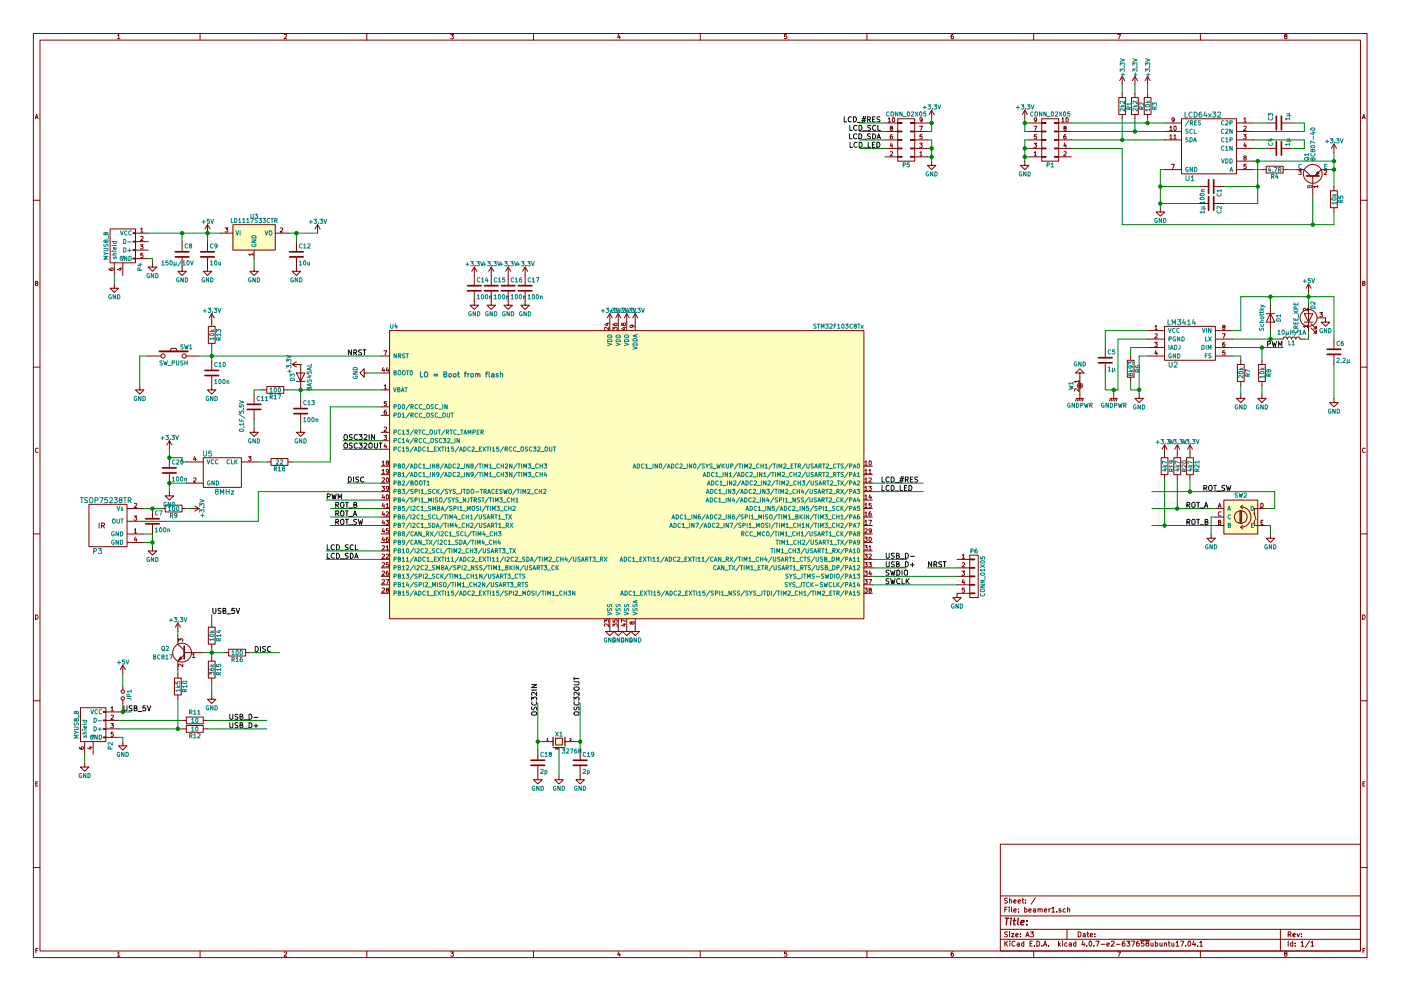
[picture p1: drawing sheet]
<svg xmlns="http://www.w3.org/2000/svg" width="420mm" height="297mm" viewBox="0 0 420 297" stroke-linecap="round" stroke-linejoin="round" font-family="sans-serif">
<g fill="none" stroke="#840000" stroke-width=".3">
<path d="M10 10h400v277h-400zM12 12h396v273.1h-396zM35.3 10.7l.3-.4v1.3M35.3 11.6h.7M60 10v2M85.2 10.4l.5-.1 .3 .4-.8 .9h.8M110 10v2M135.2 10.3h.8l-.4 .5 .4 .3-.1 .4h-.7M160 10v2M185.5 10.2l-.3 1h.8M185.9 10.8v.8M210 10v2"/>
<path d="M235.9 10.3h-.6v.6h.6l.1 .5-.3 .2-.4-.1M260 10v2M285.9 10.3l-.6 .3-.1 .8 .3 .2 .4-.1v-.6l-.4-.1-.3 .3M310 10v2M335.2 10.3h.8l-.5 1.3M360 10v2M385.5 10.9l-.3-.3 .3-.3 .4 .1v.4a.5 .5 0 0 0-.5 .2 .5 .5 0 0 0 0 .5l.3 .1 .3-.2-.3-.5M10.6 35.6l.4-1.3 .4 1.3M10.7 35.2h.6M265.4 36.9h3.8M265.4 39.4h3.8M266.4 35.6l.3-.3v1.3"/>
<path d="M266.4 36.6h.7M267.2 38.4l-.2-.3 .2-.3 .4 .1v.3a.52 .52 0 0 0-.5 .2 .52 .52 0 0 0-.1 .6h.6l-.1-.6M267.7 35.4l.2-.1a.61 .61 0 0 1 .4 .6 .61 .61 0 0 1-.5 .6zM269.2 35.6h5.1v12.7h-5.1zM269.2 36.7h1.3v.3h-1.3zM269.2 39.3h1.3v.2h-1.3zM273 36.7h1.3v.3h-1.3zM273 39.3h1.3v.2h-1.3zM274.3 36.9h3.8M274.3 39.4h3.8M275.8 37.8h.8l-.5 1.3M276.6 35.8l-.2 .3-.4-.1-.1-.6 .5-.1 .2 .2-.1 .8-.5 .3"/>
<path d="M279.4 33.1l.8 1.2M279.4 33.1v2.5M279.4 33.1l-.8 1.2M307.3 33.1v2.5M307.3 33.1l-.7 1.2M307.3 33.1l.8 1.2M308.6 36.9h3.8M308.6 39.4h3.8M310.1 37.8h.8l-.5 1.3M310.9 35.8l-.3 .3-.3-.1-.1-.6 .4-.1 .3 .2-.1 .8-.5 .3M312.4 36.7h1.3v.3h-1.3zM312.4 39.3h1.3v.2h-1.3z"/>
<path d="M312.4 35.6h5.1v12.7h-5.1zM316.2 36.7h1.3v.3h-1.3zM316.2 39.3h1.3v.2h-1.3zM317.5 36.9h3.8M317.5 39.4h3.8M318.4 35.6l.4-.3v1.3M318.4 36.6h.8M319.3 38.4l-.3-.3 .3-.3 .4 .1v.3a.52 .52 0 0 0-.5 .2 .52 .52 0 0 0-.1 .6h.6l-.2-.6M319.8 35.4l.1-.1a.61 .61 0 0 1 .5 .6 .61 .61 0 0 1-.6 .6zM335.5 29.2h2.1v5.1h-2.1zM336.5 22.9v2.5M336.5 28v1.2"/>
<path d="M336.5 34.3v1.3M336.5 22.9l-.7 1.3M336.5 22.9l.8 1.3M339.3 29.2h2.1v5.1h-2.1zM340.4 22.9v2.5M340.4 28v1.2M340.4 34.3v1.3M340.4 22.9l-.8 1.3M340.4 22.9l.7 1.3M343.2 29.2h2v5.1h-2zM344.2 22.9v2.5M344.2 28v1.2"/>
<path d="M344.2 34.3v1.3M344.2 22.9l-.8 1.3M344.2 22.9l.7 1.3M349.2 36.9h5.1M349.2 39.4h5.1M350.8 38.2l.4-.4v1.3M350.8 39.1h.7M352.1 35.8l-.2 .3-.4-.1v-.6l.4-.1 .2 .2v.8l-.6 .3M352.1 37.9l.2-.1a.61 .61 0 0 1 .5 .7 .61 .61 0 0 1-.6 .5zM354.3 35.6h16.5v16.5h-16.5zM370.8 36.9h5.1M370.8 39.4h5.1"/>
<path d="M373 35.6l.4-.3v1.3M373 37.9l.5-.1 .2 .4-.8 .9h.8M373 36.6h.7M379.7 36.9h2.8M384.6 36.9h2.7M408.6 35.6l.4-1.3 .4 1.3M408.7 35.2h.6M265.4 41.9h3.8M265.4 44.5h3.8M265.4 47h3.8M267 45.6l.5-.1 .2 .3-.8 .9h.8M267.3 42.8l-.3 1h.7"/>
<path d="M267.6 40.4l-.6 .3v.7l.2 .2 .4-.1v-.6h-.4l-.2 .2M267.6 43.3v.9M269.2 41.8h1.3v.3h-1.3zM269.2 44.4h1.3v.2h-1.3zM269.2 46.9h1.3v.3h-1.3zM273 41.8h1.3v.3h-1.3zM273 44.4h1.3v.2h-1.3zM273 46.9h1.3v.3h-1.3zM274.3 41.9h3.8M274.3 44.5h3.8M274.3 47h3.8M275.8 42.9h.8l-.5 .5 .4 .1v.6h-.7"/>
<path d="M275.9 45.8l.3-.3v1.2M275.9 46.7h.7M276.5 40.4h-.6v.6h.6v.5h-.6M279.4 48.3v1.3h-1.3l1.3 1.2 1.3-1.2h-1.3M307.3 48.3v1.3h1.3l-1.3 1.2-1.2-1.2h1.2M308.6 41.9h3.8M308.6 44.5h3.8M308.6 47h3.8M310.1 42.9h.8l-.5 .5 .4 .1v.6h-.7M310.2 45.8l.3-.3v1.2M310.2 46.7h.7M310.8 40.4h-.6v.6h.6v.5h-.6"/>
<path d="M312.4 41.8h1.3v.3h-1.3zM312.4 44.4h1.3v.2h-1.3zM312.4 46.9h1.3v.3h-1.3zM316.2 41.8h1.3v.3h-1.3zM316.2 44.4h1.3v.2h-1.3zM316.2 46.9h1.3v.3h-1.3zM317.5 41.9h3.8M317.5 44.5h3.8M317.5 47h3.8M319 45.6l.5-.1 .3 .3-.8 .9h.8M319.3 42.8l-.3 1h.8M319.6 40.4l-.5 .3-.1 .7 .3 .2 .4-.1-.1-.6h-.3l-.3 .2"/>
<path d="M319.6 43.3v.9M349.2 41.9h5.1M349.2 50.8h5.1M350.8 40.7l.4-.3v1.2M350.8 41.6h.7M351.4 49.3h.8l-.5 1.2M352 40.7l.4-.3v1.2M352 41.6h.8M359.4 55.9h2.8M364.2 55.9h2.8M370.8 41.9h5.1M370.8 44.5h5.1"/>
<path d="M370.8 50.8h5.1M370.8 48.3h5.1M372.9 40.4h.8l-.4 .5 .4 .1v.5h-.8M373.3 47.3l-.3-.3 .3-.3 .4 .1v.3a.52 .52 0 0 0-.6 .2 .52 .52 0 0 0 0 .6h.6l-.2-.6M373.3 42.8l-.3 1h.8M373.6 43.3v.9M373.7 49.3h-.6l-.1 .5h.7v.6h-.7M378.5 50.8h1.2M379.7 49.8h5.1v2.1h-5.1zM379.7 44.5h2.8M384.6 44.5h2.7M384.8 50.8h1.3"/>
<path d="M388.6 50.8h2.6l1.9 1.9M389.5 51h.7l-.4 .5 .4 .1v.6h-.7M393.7 52.7v5.8M395.2 55.9h-1.3l.4 .4M395.2 55.6v.7M397.2 51.1l.4-.1 .3 .4-.8 .9h.8M398.8 50.8h-2.6l-1.9 1.9M399 57.2h2.1v5.1h-2.1zM400 43.2v2.6M400 55.9v1.3M400 43.2l-.7 1.3M400 43.2l.8 1.3"/>
<path d="M10 60h2M33 68.6h7.6v10.2h-7.6zM34.3 78.8v3.8M36.8 78.8v3.8M39.9 69.8h.7v.2h-.7zM39.9 72.3h.7v.3h-.7zM39.9 74.8h.7v.3h-.7zM39.9 77.4h.7v.2h-.7zM40.6 69.9h3.8M40.6 72.4h3.8M40.6 75h3.8M40.6 77.5h3.8"/>
<path d="M42.1 73.4h.8l-.4 .5 .3 .1v.5h-.7M42.2 68.7l.3-.4v1.3M42.2 71l.5-.1 .2 .3-.8 .9h.8M42.2 69.6h.7M42.8 75.9h-.6v.6h.6v.6h-.6M45.7 78.8v1.2h1.3l-1.3 1.3-1.3-1.3h1.3M54.6 77.3v4h1.3l-1.3 1.3-1.3-1.3h1.3M54.6 72.4v2.8M62.2 77.3v4h1.3l-1.3 1.3-1.2-1.3h1.2M62.2 67.3l-.7 1.3M62.2 67.3v2.6M62.2 72.4v2.8"/>
<path d="M62.2 67.3l.8 1.3M66 69.9h3.8M67.5 68.3h.8l-.4 .5 .3 .1v.6h-.7M69.8 67.3h12.7v7.7h-12.7zM75.9 76.2h-1.3l.4 .4M75.9 75.9v.7M76.2 75v2.5M82.5 69.9h3.9M84.1 68.4l.5-.1 .2 .4-.8 .9h.8M88.9 77.3v4h1.3l-1.3 1.3-1.3-1.3h1.3M88.9 72.4v2.8M95.2 67.3l-.7 1.3"/>
<path d="M95.2 67.3v2.6M95.2 67.3l.8 1.3M348 62.3v1.2h1.2l-1.2 1.3-1.3-1.3h1.3M359.4 61h2.8M364.2 61h2.8M400 62.3v1.2M408 60h2M10.7 84.9l.5-.1 .1-.4-.6-.1v1.3h.5l.2-.4-.3-.3M32.7 80.5l.3 .5h.7l.3-.2-.1-.4-.7 .1v.3l.2 .2M34.3 85.1v1.3h1.3l-1.3 1.3-1.3-1.3h1.3M35.7 80.5h.8M36.1 80.3v.7l-.9-.2"/>
<path d="M62.5 97.8h2v5.1h-2zM63.5 94v3.8M63.5 94l-.8 1.3M63.5 94l.8 1.3M76.2 80v1.3h1.3l-1.3 1.3-1.3-1.3h1.3M116.8 99.1h142.3v86.4h-142.3zM142.2 87.4v4.1h1.3l-1.3 1.2-1.2-1.2h1.2M142.2 80v5.4M142.2 80l-.7 1.3M142.2 80l.8 1.3M147.3 87.4v4.1h1.3l-1.3 1.2-1.3-1.2h1.3M147.3 80v5.4"/>
<path d="M147.3 80l-.7 1.3M147.3 80l.8 1.3M152.4 87.4v4.1h1.3l-1.3 1.2-1.3-1.2h1.3M152.4 80v5.4M152.4 80l-.8 1.3M152.4 80l.8 1.3M157.5 87.4v4.1h1.2l-1.2 1.2-1.3-1.2h1.3M157.5 80v5.4M157.5 80l-.8 1.3M157.5 80l.7 1.3M181.7 97h.9M182.1 96.8v.8l-.9-.3"/>
<path d="M182.6 98.1v.8l-.9-.8-.4 .2 .1 .5M182.9 94v5.1M182.9 94l-.8 1.3M182.9 94l.7 1.3M183.8 98.9v-.8l.5 .4 .1-.4h.6v.8M183.8 97l.3 .5 .8 .1 .2-.3-.1-.4-.6 .1-.1 .3 .3 .3M185.4 94v5.1M185.4 94l-.7 1.3M185.4 94l.8 1.3M186.8 98.2h.9M186.9 97.1l.6-.2v.6a.52 .52 0 0 1-.5 0 .52 .52 0 0 1-.2-.6h-.3l-.1 .4 .2 .3 .3-.3M187.2 98v.8l-.9-.3"/>
<path d="M188 94v5.1M188 94l-.8 1.3M188 94l.7 1.3M189.5 97.5l.2 .2-.1 .4h-.6l-.1-.4 .3-.2h.7l.3 .6M190.5 94v5.1M190.5 94l-.8 1.3M190.5 94l.8 1.3M344.2 99.1h5M346.4 97.9l.3-.4v1.3M346.4 98.8h.7M349.2 97.8h15.3v10.2h-15.3zM364.5 99.1h5.1"/>
<path d="M366.9 98.1l-.2-.3 .2-.3 .4 .1v.3a.52 .52 0 0 0-.5 .2 .52 .52 0 0 0-.1 .6h.6l-.1-.6M379.7 94h2.6M381 94l1.3 2.6h-2.6zM381 91.5v7.6M391.2 94h2.5l-1.3 2.6zM391.2 96.6h2.5M392.1 97.8h-1.2l.3 .4M392.1 92.4v.8l-.9-.8-.3 .2 .1 .5M392.1 97.5v.7M392.4 85.1l-.7 1.3M392.4 85.1v2.6M392.4 91.5v7.6"/>
<path d="M392.4 85.1l.8 1.3M393.2 98.3l1.5 1.6v-.8v.8h-.7M393.2 97.1l1.5 1.5v-.8v.8h-.7M395 95.3h2.5v1.3h1.3l-1.3 1.2-1.3-1.2h1.3M395.8 93.7h.8l-.4 .5 .3 .1v.6h-.7M408.7 84.9l.5-.1 .1-.4-.6-.1v1.3h.5l.2-.4-.3-.3M10 110h2M41.9 115.6v1.3h1.3l-1.3 1.2-1.3-1.2h1.3M44.4 106.7h3.9M47.8 105.2h8.6v.2h-8.6zM51.1 105.2l.2-.8h1.5l.3 .8M55.9 106.7h3.8"/>
<path d="M63.5 112.8v4.1h1.3l-1.3 1.2-1.3-1.2h1.3M63.5 102.9v1.3M63.5 108v2.8M76.2 118.1v2.8M78.7 116.9h1.3M80 115.9h5.1v2h-5.1zM85.1 116.9h1.3M87.6 109.3h2.6v7.6M87.6 109.3l1.3 .7M88.9 111.8h2.5l-1.2 2.5zM88.9 114.3h2.5M88.9 108.5l-1.3 .8"/>
<path d="M90.2 119.4v2.8M109.2 111.8v-1.3l-1.3 1.3 1.3 1.3v-1.3h1.3M114.3 106.7h2.5M114.3 116.9h2.5M114.3 111.8h2.5M114.9 110.1l-.3 1h.8M115.1 105.1h.9l-.6 1.3M115.2 110.6v.9M115.2 115.7l.4-.4v1.3M115.2 116.6h.7M116.1 110.1l-.3 1h.8M116.4 110.6v.9"/>
<path d="M323.3 119.4l-.2 .8M323.5 114.3h-1.2l.3 .4M323.5 116.5v.8l-.9-.8-.3 .2 .1 .5M323.5 114v.7M323.8 111.8h1.3l-1.3-1.3-1.2 1.3h1.2v7.6l-.2 .8M324.4 119.4l-.3 .8M331.5 104.2v2.8M331.5 109v2.8M333.5 119.4l-.3 .8M334 118.1v1.3l-.2 .8M334.5 119.4l-.2 .8M338.1 108h2v5.1h-2z"/>
<path d="M339.1 106.7v1.3M339.1 113.1v1.2M341.6 118.1v1.3h1.3l-1.3 1.3-1.2-1.3h1.2M344.2 101.6h5M344.2 104.2h5M344.2 106.7h5M346.3 102.6h.8l-.5 .5 .4 .1v.5h-.7M346.4 100.2l.4-.1 .3 .3-.8 .9h.8M346.6 105.1l-.2 .9h.7M346.9 105.5v.9M364.5 101.6h5.1M364.5 104.2h5.1"/>
<path d="M364.5 106.7h5.1M366.6 100.1h.8l-.5 1.2M367.3 102.6l-.6 .3v.7l.2 .3 .4-.2v-.6h-.4l-.2 .2M367.3 105.1h-.6v.6h.6v.6h-.6M371.1 109.3h2v5h-2zM372.1 118.1v1.3h1.3l-1.3 1.3-1.3-1.3h1.3M372.1 108v1.3M372.1 114.3v1.3M377.4 109.3h2.1v5h-2.1zM378.5 118.1v1.3h1.2l-1.2 1.3-1.3-1.3h1.3M378.5 108v1.3M378.5 114.3v1.3"/>
<path d="M383.5 101.6h1.3l.2-.4 .3-.2 .6 .2 .2 .4 .2-.4 .3-.2 .6 .2 .1 .4 .2-.4 .4-.2 .5 .2 .2 .4 .2-.4 .4-.2 .5 .2 .2 .4h1.3M400 119.4v1.3h1.3l-1.3 1.3-1.2-1.3h1.2M400 101.6v2.8M400 106.5v2.8M408 110h2M11.4 134.4a.58 .58 0 0 0-.8 .6 .58 .58 0 0 0 .8 .5M50.8 132.1l-.8 1.3M50.8 132.1v2.6M50.8 137.2v2.8M50.8 132.1l.8 1.3M55.9 138.5h5.1M58.3 136.8l-.2 .9h.7"/>
<path d="M58.6 137.3v.9M61 137.2h11.4v8.9h-11.4zM72.4 138.5h5.1M74.5 136.9h.8l-.4 .5 .3 .1v.5h-.7M76.2 128.3v1.3h1.3l-1.3 1.2-1.3-1.2h1.3M76.2 123v2.8M80 138.5h1.3M81.3 137.5h5.1v2h-5.1zM86.4 138.5h1.2M90.2 128.3v1.3h1.2l-1.2 1.2-1.3-1.2h1.3M90.2 124.2v2.8M114.3 129.6h2.5"/>
<path d="M114.3 132.1h2.5M114.3 134.7h2.5M114.3 122h2.5M114.3 124.5h2.5M114.3 139.7h2.5M114.6 138.5l.4-.3v1.2M114.6 139.4h.7M115.1 130.5h.8l-.4 .5 .4 .1v.6h-.8M115.2 128.1l.5-.1 .2 .4-.8 .9h.8M115.5 133l-.3 .9h.8M115.8 122.9l-.5 .3-.1 .7 .2 .3 .5-.1-.1-.6-.4-.1-.2 .2M115.8 133.5v.9"/>
<path d="M115.9 120.4h-.6l-.1 .6h.7v.5h-.7M116.1 138.7l-.3-.2 .3-.3 .4 .1v.3a.52 .52 0 0 0-.6 .1 .52 .52 0 0 0 0 .6h.6l-.2-.6M259.1 139.7h2.5M259.4 138.5l.3-.3v1.2M259.4 139.4h.7M260.7 138.3l.2-.1a.61 .61 0 0 1 .4 .6 .61 .61 0 0 1-.5 .6zM322.6 120.2l.2-.8h2.1l-.3 .8M332.7 120.2l.3-.8h2l-.2 .8M348.2 137.2h2.1v5.1h-2.1zM349.2 133.4v3.8M349.2 133.4l-.7 1.3M349.2 133.4l.8 1.3"/>
<path d="M352 137.2h2.1v5.1h-2.1zM353.1 133.4v3.8M353.1 133.4l-.8 1.3M353.1 133.4l.7 1.3M355.9 137.2h2v5.1h-2zM356.9 133.4v3.8M356.9 133.4l-.8 1.3M356.9 133.4l.7 1.3M409.4 134.4a.58 .58 0 0 0-.8 .6 .58 .58 0 0 0 .8 .5M26.7 151.2h11.4v12.7h-11.4zM29.7 156.8v1.5M30.5 157.6l.7-.1 .1-.6-.8-.1v1.5"/>
<path d="M30.8 157.6l.5 .7M38.1 152.4h5.1M38.1 156.2h5.1M40.2 154.7h.8l-.4 .5 .3 .1v.5h-.7M40.3 158.8l.3-.3v1.3M40.3 151l.5-.1 .2 .3-.8 .9h.8M40.3 159.8h.7M45.7 152.4v2.8M45.7 157.3v2.8M48.3 152.4h1.2M49.5 151.4h5.1v2.1h-5.1zM50.8 147.4v1.2h1.3l-1.3 1.3-1.3-1.3h1.3"/>
<path d="M50.8 142v2.8M54.6 152.4h1.3M55.9 144.8h5.1M57.1 152.4h2.6M58.1 143.3l.4-.1 .3 .4-.8 .9h.8M58.4 151.7l1.3 .7M59.7 152.4l-1.3 .8M114.3 144.8h2.5M114.3 149.9h2.5M114.3 142.3h2.5M114.3 152.4h2.5M114.3 155h2.5"/>
<path d="M114.3 147.4h2.5M114.3 157.5h2.5M114.5 145.8h.8l-.4 .5 .4 .1v.5h-.8M114.6 143.3l.5-.1 .2 .4-.8 .9h.8M114.6 141.1l.4-.4v1.3M114.6 142h.7M114.9 148.2l-.3 1h.8M114.9 150.8l-.3 .9h.8M114.9 153.3l-.3 .9h.8M114.9 155.9l-.3 .9h.8M114.9 158.4l-.3 .9h.8M115.2 148.7v.9"/>
<path d="M115.2 151.3v.8M115.2 153.8v.9M115.2 156.3v.9M115.2 158.9v.9M115.7 155.9h.8l-.4 .5 .4 .1v.6h-.8M115.8 151.2l.4-.3v1.2M115.8 153.5l.5-.1 .2 .4-.8 .9h.8M115.8 152.1h.7M115.9 143.3l.2-.1a.61 .61 0 0 1 .5 .7 .61 .61 0 0 1-.6 .5zM115.9 148.4l.2-.1a.61 .61 0 0 1 .5 .7 .61 .61 0 0 1-.6 .5zM116.5 158.5h-.6l-.1 .6h.7v.5h-.7M116.5 141.2l-.2 .3-.4-.1v-.6l.4-.1 .2 .2v.8l-.6 .3"/>
<path d="M116.5 146.3l-.2 .3-.4-.1v-.6l.4-.1 .2 .2v.7l-.6 .4M259.1 144.8h2.5M259.1 149.9h2.5M259.1 142.3h2.5M259.1 152.4h2.5M259.1 155h2.5M259.1 147.4h2.5M259.1 157.5h2.5M259.4 141.1l.3-.4v1.3M259.4 143.6l.3-.4v1.3M259.4 146.1l.3-.3v1.3M259.4 148.7l.3-.4v1.3"/>
<path d="M259.4 151.2l.3-.3v1.2M259.4 153.8l.3-.4v1.3M259.4 156.3l.3-.4v1.3M259.4 158.6l.5-.1 .2 .3-.8 1h.8M259.4 142h.7M259.4 152.1h.7M259.4 144.5h.7M259.4 147.1h.7M259.4 149.6h.7M259.4 154.7h.7M259.4 157.2h.7M260.5 145.8h.8l-.4 .5 .4 .1v.5h-.8"/>
<path d="M260.5 155.9h.9l-.6 1.3M260.6 141.1l.4-.4v1.3M260.6 143.3l.5-.1 .2 .4-.8 .9h.8M260.6 142h.7M260.9 148.2l-.3 1h.8M261.2 153.4l-.5 .3-.1 .7 .2 .3 .5-.2-.1-.6h-.4l-.2 .2M261.2 148.7v.9M261.3 150.9h-.6l-.1 .5h.7v.6h-.7M261.3 159l-.2 .3-.4-.1v-.6l.4-.1 .2 .2v.7l-.6 .4M349.2 142.3v1.2M353.1 142.3v1.2M356.9 142.3v1.2"/>
<path d="M364.5 152.4h2.5M364.5 155h2.5M364.5 157.5h2.5M365.4 152.1l.4-1.2 .4 1.2M365.4 156.5l.6-.1v-.4l-.6-.1v1.3h.5l.2-.4-.2-.3M365.5 151.8h.6M366.1 153.5a.56 .56 0 0 0-.7 .5 .56 .56 0 0 0 .7 .5M367 149.9h10.2v10.2h-10.2zM371.9 153.2v3.6M372.1 151.9a3 3 0 0 1 3.1 3.1 3 3 0 0 1-3.1 3M372.1 153.2v3.6M372.1 158l.5 .5"/>
<path d="M372.1 151.9l.5 .5M372.4 153.2v3.6M372.6 157.5l-.5 .5M372.6 151.4l-.5 .5M376.2 156v1.5h3.5M378.1 150.9a.64 .64 0 0 1 .7 .6 .64 .64 0 0 1-.7 .6zM378.2 156.5h.4M378.8 155.9h-.6v1.3h.6M379.7 152.4h-3.5v1.6l.5 1.9M10 160h2M38.1 162.6h5.1M38.1 160.1h5.1"/>
<path d="M40.6 160.9l-.3 1h.7M40.9 161.4v.9M45.7 163.9v1.2h1.3l-1.3 1.3-1.3-1.3h1.3M114.3 162.6h2.5M114.3 165.1h2.5M114.3 167.7h2.5M114.3 170.2h2.5M114.3 172.8h2.5M114.3 160.1h2.5M114.3 175.3h2.5M114.3 177.8h2.5M114.6 163.7l.5-.1 .2 .3-.8 .9h.8"/>
<path d="M114.6 166.2l.5-.1 .2 .4-.8 .9h.8M114.6 168.7l.5-.1 .2 .4-.8 .9h.8M114.6 171.3l.5-.1 .2 .3-.8 1h.8M114.6 173.8l.5-.1 .2 .4-.8 .9h.8M114.6 176.4l.5-.1 .2 .3-.8 .9h.8M114.9 160.9l-.3 1h.8M115.2 161.4v.9M115.7 173.7h.9l-.5 1.3M115.8 163.9l.4-.3v1.2M115.8 166.2l.5-.1 .2 .4-.8 .9h.8M115.8 164.8h.7M116.1 176.8l-.3-.2 .3-.3 .4 .1v.3a.52 .52 0 0 0-.6 .1 .52 .52 0 0 0 0 .6h.6l-.2-.6"/>
<path d="M116.4 171.2l-.5 .3-.1 .7 .3 .3 .4-.2-.1-.6h-.3l-.3 .2M116.4 161l-.5 .3-.1 .7 .3 .3 .4-.1-.1-.6-.3-.1-.3 .2M116.5 168.6h-.6l-.1 .6h.7v.6h-.7M259.1 162.6h2.5M259.1 165.1h2.5M259.1 167.7h2.5M259.1 170.2h2.5M259.1 172.8h2.5M259.1 160.1h2.5M259.1 175.3h2.5M259.1 177.8h2.5M259.3 161h.8l-.4 .5 .3 .1v.6h-.7"/>
<path d="M259.3 163.6h.8l-.4 .4 .3 .1v.6h-.7M259.3 166.1h.8l-.4 .5 .3 .1v.5h-.7M259.3 168.6h.8l-.4 .5 .3 .1v.6h-.7M259.3 171.2h.8l-.4 .5 .3 .1v.5h-.7M259.3 173.7h.8l-.4 .5 .3 .1v.6h-.7M259.3 176.3h.8l-.4 .4 .3 .1v.6h-.7M260.5 168.6h.8l-.4 .5 .4 .1v.6h-.8M260.5 173.7h.9l-.6 1.3M260.6 163.9l.4-.3v1.2M260.6 166.2l.5-.1 .2 .4-.8 .9h.8M260.6 164.8h.7M260.7 161.1l.2-.1a.61 .61 0 0 1 .4 .7 .61 .61 0 0 1-.5 .5z"/>
<path d="M260.8 176.8l-.2-.2 .2-.3 .5 .1v.3a.52 .52 0 0 0-.6 .1 .52 .52 0 0 0 0 .6h.6l-.2-.6M260.9 171.1l-.3 .9h.8M261.2 171.6v.9M287 167.7h3.8M287 170.2h3.8M287 172.8h3.8M287 175.3h3.8M288.5 171.2h.8l-.5 .5 .4 .1v.5h-.7M288.6 166.5l.3-.4v1.3M288.6 168.7l.5-.1 .2 .4-.8 .9h.8M288.6 167.4h.7M288.8 173.6l-.2 1h.7"/>
<path d="M289.2 174.1v.9M289.2 176.3h-.6v.5h.6v.6h-.6M290.8 177.7h1.6v.3h-1.6zM290.8 175.2h1.6v.2h-1.6zM290.8 172.6h1.6v.3h-1.6zM290.8 170.1h1.6v.2h-1.6zM290.8 167.5h1.6v.3h-1.6zM290.8 166.4h2.6v12.7h-2.6zM290.8 177.8h-3.8v1.3h1.3l-1.3 1.3-1.3-1.3h1.3M363.2 160.1v1.2h1.3l-1.3 1.3-1.3-1.3h1.3M381 160.1v1.2h1.3l-1.3 1.3-1.3-1.3h1.3M408 160h2"/>
<path d="M10.7 184.3a.65 .65 0 0 1 .7 .7 .65 .65 0 0 1-.7 .6zM36.8 199.4v2.6M36.8 199.4l-.7 1.3M36.8 199.4l.8 1.3M53.3 190.5v2.6l1.9 1.9M53.3 186.7v2.6M53.3 186.7l-.7 1.3M53.3 186.7l.8 1.3M53.5 192.2v-.7l.5 .4 .1-.4h.6v.7M54.8 199.1v.8l-.9-.8-.4 .2 .1 .5M55.2 196.3l-1.9 1.9v2.5M55.2 195.6h5.8"/>
<path d="M57.7 196.2l.4-.4v1.3M57.7 197.1h.7M62.5 188h2v5.1h-2zM62.5 198.2h2v5h-2zM63.5 186.7v1.3M63.5 193.1v1.2M63.5 196.9v1.3M67.3 195.6h1.3M68.6 194.6h5.1v2h-5.1zM73.7 195.6h1.2M181.3 186.5v-.7l.5 .4 .1-.4h.5v.7M182.6 187v.8l-.9-.8-.4 .2 .1 .5"/>
<path d="M182.9 185.5v3.8h1.2l-1.2 1.2-1.3-1.2h1.3M183.8 187.8v-.8l.5 .4 .1-.4h.6v.8M183.8 185.8v.6l.6 .1v-.7h.6v.7M185.4 185.5v3.8h1.3l-1.3 1.2-1.3-1.2h1.3M186.8 187.1h.9M187.2 186.9v.8l-.9-.3M187.7 186.2l-1.3-.5v.8M188 185.5v3.8h1.2l-1.2 1.2-1.3-1.2h1.3M189.5 186.6l.6-.2v.6a.52 .52 0 0 1-.6 0 .52 .52 0 0 1-.2-.6h-.3l-.1 .5 .3 .2 .3-.2M190.5 185.5v3.8h1.3l-1.3 1.2-1.3-1.2h1.3M408.7 184.3a.65 .65 0 0 1 .7 .7 .65 .65 0 0 1-.7 .6zM10 210h2"/>
<path d="M24.1 212.1h7.6v10.2h-7.6zM31 213.3h.7v.2h-.7zM31 215.8h.7v.3h-.7zM31 218.3h.7v.3h-.7zM31.7 215.9h3.9M31.7 218.5h3.9M31.7 213.4h3.9M33.2 216.9h.8l-.4 .5 .4 .1v.5h-.8M33.3 212.2l.4-.4v1.3M33.3 214.5l.5-.1 .2 .3-.8 .9h.8M33.3 213.1h.7M34 219.4h-.6l-.1 .6h.7v.6h-.7"/>
<path d="M36.8 205.8v1M36.8 209.8v1.1M52.3 203.2h2.1v5.1h-2.1zM53.3 202v1.2M53.3 208.3v1.3M54.6 215.9h1.3M54.6 218.5h1.3M55.9 214.9h5.1v2.1h-5.1zM55.9 217.5h5.1v2h-5.1zM61 215.9h1.2M61 218.5h1.2M63.5 208.3v1.3h1.3l-1.3 1.3-1.3-1.3h1.3"/>
<path d="M63.5 203.2v1.3M408 210h2M10.7 234.9h.5M11.3 234.3h-.6v1.3h.6M23.8 224l.3 .5h.7l.3-.2-.1-.4-.6 .1-.1 .3 .2 .2M25.4 228.6v1.3h1.3l-1.3 1.3-1.3-1.3h1.3M25.4 222.3v3.8M26.8 224h.8M27.2 223.8v.7l-.9-.2M27.9 222.3v3.8M31 220.9h.7v.2h-.7zM31.7 221h3.9"/>
<path d="M36.8 222.3v1.3h1.3l-1.3 1.2-1.2-1.2h1.2M161.3 229.7v4h1.3l-1.3 1.3-1.3-1.3h1.3M161.3 224.8v2.8M162.6 222.3h3.3M164 221.6l.2-.2v.6M164 222h.4M165.9 224.1h3.5M166.6 221.3h2.1v2h-2.1zM166.7 224.6v-.3l.3 .2 .3-.2v.3M167.6 232.4v1.3h1.3l-1.3 1.3-1.2-1.3h1.2M167.6 224.1v.7M169.4 222.3h3.3"/>
<path d="M170.9 221.4l.3 .2-.3 .4h.3M174 229.7v4h1.3l-1.3 1.3-1.3-1.3h1.3M174 224.8v2.8M408.7 234.9h.4M409.3 234.3h-.6v1.3h.6M300 253h108v32.1h-108zM10 260h2M300 278.5h108M300 274.5h108M300 268.5h108M301.3 272.6h.6M302.1 271.9h-.8v1.5"/>
<path d="M302.1 279.4l-.8 .1a.64 .64 0 0 0 .8 .7l-.1 .5h-.7M302.1 269.3l-.8 .1a.64 .64 0 0 0 .8 .7l-.1 .5h-.7M302.6 271.9v.1M302.6 272.4v1M302.8 279.3v.2M302.8 269.8h.6v.9M302.8 269.2v1.5M302.8 279.8v1M303.3 279.8h.8l-.8 1h.8M303.4 271.9v1.3l.2 .2M304 270.2l.7-.1v-.3l-.4-.1-.3 .2 .1 .7h.6M304.1 272.9l.7-.1-.1-.3-.4-.1-.2 .2v.7h.6"/>
<path d="M305.3 270.2l.7-.1v-.3l-.4-.1-.3 .2 .1 .7h.6M305.4 273.3v.1M305.4 272.5v.1M306 279.9v.1M306.5 269.7h.6M306.7 269.2v1.3l.4 .2M307.3 272.5l.4-.1 .3 .3-.1 .6h-.6M307.3 271.9v1.5M307.6 270.6v.1M307.6 269.8v.1M308.6 272.9l.7-.1-.1-.3-.4-.1-.2 .2v.7h.6M309 279.3h.9l-.5 .6 .5 .1v.7h-.9"/>
<path d="M309.9 272.5h.6l.1 .9M310.5 269.1l-1.3 2M310.6 272.8l-.7 .2 .2 .4 .5-.1M311.3 272.5h.6v.9M311.3 272.4v1M311.9 272.6l.2-.2 .4 .1 .1 .9M313.2 272.9l.7-.1v-.3l-.5-.1-.2 .2 .1 .7h.6M314.6 272.4v1M315 272.4l-.4 .3M315.4 272.3l.5-.4v1.5M315.4 273.4h.9M316.9 273.3v.1"/>
<path d="M318.2 272.5l-.4-.1-.2 .2 .1 .2 .5 .2v.3h-.6M319.5 272.5l-.4-.1-.3 .3 .1 .6h.6M320 278.5v3M320.2 272.5h.6v.9M320.2 271.9v1.5M323.3 279.3a.76 .76 0 0 1 .9 .8 .76 .76 0 0 1-.9 .7zM324.8 279.9h.6l.1 .9M326 279.8h.5M326.2 279.3v1.3l.3 .2M328.3 279.9v.1M384 278.5v6.6M389 279.8l.3 1 .4-1"/>
<path d="M390.3 279.9v.1M408 260h2M10.7 284.9h.5M11.4 284.3h-.7v1.3M35.3 285.7l.3-.4v1.3M35.3 286.6h.7M60 285.1v1.9M85.2 285.4l.5-.1 .3 .4-.8 .9h.8M110 285.1v1.9M135.2 285.3h.8l-.4 .5 .4 .3-.1 .4h-.7M160 285.1v1.9M185.5 285.3l-.3 .9h.8"/>
<path d="M185.9 285.8v.8M210 285.1v1.9M235.9 285.3h-.6v.6h.6l.1 .5-.3 .2-.4-.1M260 285.1v1.9M285.9 285.3l-.6 .3-.1 .8 .3 .2 .4-.1v-.6l-.4-.1-.3 .3M300 281.5h108M301.3 282.1v1.5M301.5 282.7l.7 .9M302.2 282.1l-.9 .9M302.8 282.1v.2M302.8 282.6v1M304.4 282.3a.67 .67 0 0 0-.9 .6 .67 .67 0 0 0 .9 .6"/>
<path d="M304.6 280.3l.7-.1v-.3l-.4-.1-.3 .2 .1 .7h.6M305.1 282.7h.5l.1 .9M305.7 283l-.7 .2 .2 .4 .5-.1M306 280.7v.1M307 282.7l-.4-.1-.3 .3 .1 .6h.6M307 282.1v1.5M307.6 280.8l.5-1.5 .5 1.5M307.8 280.4h.7M308.9 282.8h.5M309.6 282.1h-.7v1.5h.7M310 285.1v1.9M310.2 283.5v.1"/>
<path d="M310.9 282.1a.76 .76 0 0 1 .9 .8 .76 .76 0 0 1-.9 .7zM312.4 283.5v.1M313 283.6l.4-1.5 .5 1.5M313.1 283.2h.7M314.5 283.5v.1M317.4 282.1v1.5M317.6 283l.4 .6M318 282.6l-.6 .6M318.7 282.1v.2M318.7 282.6v1M320 282.7l-.4-.1-.3 .3 .1 .6h.6M320.7 282.7h.6v.9"/>
<path d="M321.3 283l-.7 .2 .2 .4 .5-.1M322.7 282.7l-.5-.1-.3 .3 .1 .6h.7M322.7 282.1v1.5M324.8 282l-.4 1.1h1M325.1 282.6v1M325.5 280.2l-.7 .3 .2 .3 .5-.1M325.9 283.5v.1M326.7 282.3l.2-.2a.72 .72 0 0 1 .6 .8 .72 .72 0 0 1-.7 .6l-.2-.5zM327 280.3l.7-.1-.1-.3-.4-.1-.2 .2 .1 .7h.5M328.1 283.5v.1M328.3 280.7v.1M328.6 282.1h1l-.6 1.5"/>
<path d="M330.2 283h1.1M332 283.1l.7-.1-.1-.3-.4-.1-.2 .2 .1 .7h.5M333.3 282.3l.6-.2 .2 .4-.9 1.1h.9M334.8 283h1.1M335.2 285.3h.8l-.5 1.3M337.3 282.1l-.7 .4-.1 .8 .3 .3 .5-.1v-.8h-.5l-.3 .3M337.9 282.1h.9l-.5 .6 .5 .1v.7h-.9M339.3 282.1h1l-.6 1.5M341.5 282.1l-.6 .4-.1 .8 .3 .3 .5-.1-.1-.8h-.4l-.3 .3M342 281.8h2.8M343 282.1h-.7l-.1 .7 .8-.1v.8h-.8M343.9 282.7l-.2-.2 .2-.4 .5 .2v.3a.61 .61 0 0 0-.6 .2 .61 .61 0 0 0-.1 .7h.7l.1-.5-.3-.3"/>
<path d="M345.2 282.6v.9h.6M345.8 282.6v1M346.5 282.7l.4-.1 .3 .3-.1 .6h-.6M346.5 282.1v1.5M347.9 282.6v.9h.6M348.5 282.6v1M349.2 282.7h.6v.9M349.2 282.6v1M350.3 282.6h.6M350.5 282.1v1.3l.4 .2M351.4 282.6l.1 .9h.5M352 282.6v1"/>
<path d="M352.7 282.5l.4-.4v1.5M352.7 283.6h.8M354 282.1h1l-.6 1.5M355.6 283.5v.1M356.4 282.3l.2-.2a.72 .72 0 0 1 .5 .8 .72 .72 0 0 1-.6 .6l-.3-.5zM358 282l-.3 1.1h.9M358.4 282.6v1M359.2 283.5v.1M359.8 282.5l.4-.4v1.5M359.8 283.6h.9M360 285.1v1.9M385.5 285.9l-.3-.3 .3-.3 .4 .1v.4a.5 .5 0 0 0-.5 .2 .5 .5 0 0 0 0 .5l.3 .1 .3-.2-.3-.5"/>
<path d="M386.3 280.1l.7-.1 .1-.5-.8-.2v1.5M386.3 282.1v1.5M386.7 280.1l.5 .7M387.7 282.7l-.5-.1-.2 .3v.6h.7M387.7 282.1v1.5M387.8 280.3l.7-.1-.1-.3-.4-.1-.2 .2v.7h.6M388.4 283.5v.1M388.4 282.7v.1M390.2 282.5l.4-.4v1.5M390.2 283.6h.8M390.3 280.7v.1M392.7 282l-1.2 2"/>
<path d="M393.2 282.5l.4-.4v1.5M393.2 283.6h.8M408.7 284.9h.5M409.3 284.3h-.6v1.3"/>
<circle cx="393.7" cy="52.1" r="2.82"/>
<circle cx="392.4" cy="95.3" r="2.54"/>
<circle cx="48.9" cy="106.7" r=".63"/>
<circle cx="55.2" cy="106.7" r=".63"/>
<circle cx="323.9" cy="115.6" r=".76"/>
<circle cx="372.1" cy="155" r="1.9"/>
<circle cx="376.2" cy="154" r=".13"/>
<circle cx="54.6" cy="195.6" r="2.82"/>
<circle cx="36.8" cy="207.3" r=".51"/>
<circle cx="36.8" cy="209.3" r=".51"/>
</g>
<path d="M165.9 221v2.6M169.4 221v2.6M301.4 275.2h1.2M302 275.2l-.2 2M303.2 275.9l-.2 1.3M303.3 275.2l-.1 .2M303.9 275.9h.7M304.2 275.2l-.2 1.7 .5 .3M305.4 275.2l-.2 1.7 .2 .3M306.1 276.6l1-.2v-.4l-.6-.1-.3 .3v.9h.7M307.9 277v.2M308.1 276l-.1 .2" fill="none" stroke="#840000" stroke-width=".41"/>
<g fill="none" stroke="#008484" stroke-width=".3">
<path d="M335.9 19.6v-.8l.5 .4 .1-.3h.6v.7M335.9 17.6l1.3 .4-1.3 .4M339.8 19.6v-.8l.4 .4 .1-.3h.6v.7M339.8 17.6l1.2 .4-1.2 .4M343.6 19.6v-.8l.4 .4 .1-.3h.6v.7M343.6 17.6l1.2 .4-1.2 .4M266.6 33.6a.56 .56 0 0 0-.7 .6 .56 .56 0 0 0 .7 .5M267.2 33.7l.2-.2 .5 .2 .1 .7-.3 .4-.5-.2zM269.2 33.5v1.3l-.7-1.3v1.3M270.6 33.5v1.3l-.8-1.3v1.3M270.9 34.9h.9M272.2 33.6l.2-.1a.61 .61 0 0 1 .4 .7 .61 .61 0 0 1-.5 .5z"/>
<path d="M273.3 33.6l.5-.1 .2 .4-.8 .9h.8M274.4 33.5l.9 1.3M275.3 33.5l-.9 1.3M275.8 33.6l.2-.1a.61 .61 0 0 1 .5 .7 .61 .61 0 0 1-.6 .5zM276.8 32.2h1M277.3 31.7v1M277.6 33.5h-.6v.6h.6v.6h-.6M278.3 31.4h.8l-.5 .5 .4 .1v.6h-.7M279.6 32.6v.1M280.1 31.4h.8l-.4 .5 .3 .1v.6h-.7M281.3 31.4l.4 1.3 .4-1.3M304.8 32.2h1"/>
<path d="M305.3 31.7v1M306.2 31.4h.8l-.4 .5 .4 .1v.6h-.8M307.6 32.6v.1M308.1 31.4h.8l-.5 .5 .4 .1v.6h-.7M309.2 31.4l.5 1.3 .4-1.3M309.8 33.6a.56 .56 0 0 0-.7 .6 .56 .56 0 0 0 .7 .5M310.4 33.7l.2-.2 .5 .2 .1 .7-.3 .4-.5-.2zM312.4 33.5v1.3l-.7-1.3v1.3M313.7 33.5v1.3l-.7-1.3v1.3M314 34.9h1M315.4 33.6l.1-.1a.61 .61 0 0 1 .5 .7 .61 .61 0 0 1-.6 .5zM316.5 33.6l.5-.1 .2 .4-.8 .9h.8"/>
<path d="M317.6 33.5l.9 1.3M318.5 33.5l-.9 1.3M319 33.6l.2-.1a.61 .61 0 0 1 .5 .7 .61 .61 0 0 1-.6 .5zM320.8 33.5h-.6l-.1 .6h.7v.6h-.7M335.9 21.4v-.8l.5 .5 .1-.4h.6v.7M335.9 32h1.3M336.2 22.4h1M336.3 31.5l.5 .5M336.7 21.9v1M337.1 20.1h.1M337.2 32.5v.8l-.9-.8-.4 .3 .1 .5M337.2 30.3v.8l-.9-.8-.4 .2 .1 .5"/>
<path d="M337.2 31.5l-.5 .4M338.6 32.7v-.6h-.5l-.1 .6h1.2M339.2 31.2h-1.2l.3 .3M339.2 32l-.6 .4M339.2 30.8v.7M339.8 21.4v-.8l.4 .5 .1-.4h.6v.7M339.8 32h1.2M340.1 22.4h.9M340.2 31.5l.4 .5M340.5 21.9v1M340.9 20.1h.1M341 32.5v.8l-.9-.8-.3 .3 .1 .5"/>
<path d="M341 30.3v.8l-.9-.8-.3 .2 .1 .5M341 31.5l-.5 .4M342.4 32.7v-.6h-.5l-.1 .6h1.3M343.1 30.8v.8l-1-.8-.3 .2 .1 .5M343.1 32l-.7 .4M343.6 21.4v-.8l.4 .5 .1-.4h.6v.7M343.6 30.8h1.2M343.6 31.5a.76 .76 0 0 1 1.2 .3 .66 .66 0 0 1-.7 .3 .66 .66 0 0 1-.5-.6zM343.9 22.4h.9M344 30.3l.4 .5M344.3 21.9v1M344.7 20.1h.1"/>
<path d="M344.8 32.9h-1.2l.3 .4M344.8 32.5v.8M344.8 30.3l-.5 .3M345.6 31.6v-.8l.5 .4 .1-.4h.5v.8M346.3 32.7l-.1-.6h-.5l-.1 .6h1.3M346.9 32l-.6 .4M355.4 33.6v1.5h.7M356.3 38.8h-.6v.4a.54 .54 0 0 1 .6 .7h-.7M356.6 36.1l-1.1 1.7M357 36.8h.6v-.5l-.6-.1v1.3M357.3 36.8l.4 .7M357.5 33.7a.68 .68 0 0 0-1 .7 .68 .68 0 0 0 1 .6"/>
<path d="M357.6 38.8a.56 .56 0 0 0-.8 .5 .56 .56 0 0 0 .8 .6M358.1 38.7v1.3h.6M358.1 33.6a.77 .77 0 0 1 .9 .8 .77 .77 0 0 1-.9 .7zM358.2 36.8h.5M358.9 36.2h-.7v1.3h.7M360 36.2h-.6v.5a.54 .54 0 0 1 .6 .6l-.7 .1M360.3 33.6l-.6 .3-.1 .9 .3 .3 .5-.1-.1-.7-.4-.1-.3 .3M361.4 33.5l-.4 1.1h1M361.8 34.1v1M362.4 34.1l.8 1M363.2 34.1l-.8 1M363.7 33.6h.9l-.5 .6 .5 .3-.1 .5-.2 .1-.6-.1"/>
<path d="M365.2 33.7l.6-.1 .3 .4-1 1.1h1M367 38.8a.56 .56 0 0 0-.7 .5 .56 .56 0 0 0 .7 .6M367.1 36.3a.56 .56 0 0 0-.8 .5 .56 .56 0 0 0 .8 .5M367.5 38.8l.5-.1 .2 .4-.7 .9h.7M367.6 36.3l.5-.1 .2 .3-.8 1h.8M368.9 36.8h.6v-.5l-.6-.1v1.3M369.5 38.7v1.3l-.7-1.3v1.3M380.4 34.8v-.8l.5 .4 .1-.4h.5v.8M380.5 35.2a.56 .56 0 0 0 .5 .8 .56 .56 0 0 0 .5-.8M385.9 34.1l.8 .1v.3l-.2 .2M385.9 34.7h1.2M386.7 35.6h-1.2l.3 .4"/>
<path d="M386.7 33.9l-.2 .2M386.7 35.3v.7M393.1 38.5a.76 .76 0 0 1 1.3 .3 .66 .66 0 0 1-.7 .3 .66 .66 0 0 1-.6-.6zM393.5 39.7h.9M393.9 39.5v.8l-.9-.3M270.8 49.4h.6l.1-.5-.7-.1v1.2M272.7 48.8h-.6v.6h.6v.5h-.6M278.4 51.5a.57 .57 0 0 0-.7 .6 .57 .57 0 0 0 .8 .5v-.4h-.2M279.8 51.5v1.3l-.8-1.3v1.3M280.4 51.5a.64 .64 0 0 1 .7 .6 .64 .64 0 0 1-.7 .7zM306.4 51.5a.57 .57 0 0 0-.7 .6 .57 .57 0 0 0 .7 .5v-.4h-.2M307.7 51.5v1.3l-.7-1.3v1.3"/>
<path d="M308.3 51.5a.64 .64 0 0 1 .7 .6 .64 .64 0 0 1-.7 .7zM314 49.4h.6l.1-.5-.7-.1v1.2M315.2 49.1l.4-.3v1.2M315.2 50h.8M355.7 52.6v1.3l.3 .3 .6-.3v-1.3M356.3 50.2a.57 .57 0 0 0-.7 .6 .57 .57 0 0 0 .8 .5v-.4h-.3M356.3 41.3h-.6v.4a.54 .54 0 0 1 .6 .7l-.7 .1M356.9 41.3a.64 .64 0 0 1 .7 .6 .64 .64 0 0 1-.7 .6zM357.2 53.1l.5-.5v1.6M357.2 54.2h.9M357.6 50.2v1.2l-.7-1.2v1.2M358 42.5l.4-1.2 .4 1.2"/>
<path d="M358.1 42.1h.6M358.2 50.2a.64 .64 0 0 1 .8 .6 .64 .64 0 0 1-.8 .6zM359.9 59.3a.76 .76 0 0 1 1.3 .3 .66 .66 0 0 1-.7 .3 .66 .66 0 0 1-.6-.6zM359.9 58.1a.76 .76 0 0 1 1.3 .3 .66 .66 0 0 1-.7 .3 .66 .66 0 0 1-.6-.6zM360.3 57.4h.9M361.2 56.8l-.8 .1v.5M365.1 58a.56 .56 0 0 0 .5 .8 .56 .56 0 0 0 .5-.8M366.2 57.2h-1.2l.3 .3M366.2 56.8v.7M366.3 47.6l.4 1.3 .5-1.3M367 43.9a.56 .56 0 0 0-.7 .5 .56 .56 0 0 0 .7 .5M367.1 41.4a.56 .56 0 0 0-.8 .5 .56 .56 0 0 0 .8 .5"/>
<path d="M367.5 44.2l.4-.4v1.3M367.5 45.1h.7M367.6 41.6l.3-.3v1.2M367.6 47.6a.64 .64 0 0 1 .7 .6 .64 .64 0 0 1-.7 .7zM367.6 42.5h.7M368.9 41.9l.6-.1v-.4l-.6-.1v1.2M368.9 51.4l.4-1.2 .4 1.2M368.9 47.6a.64 .64 0 0 1 .7 .6 .64 .64 0 0 1-.7 .7zM369 51h.6M369.5 43.8v1.3l-.7-1.3v1.3M380.5 42.8a.56 .56 0 0 0 .5 .8 .56 .56 0 0 0 .5-.8M380.6 50.2l-.2 .9h.7"/>
<path d="M380.8 41.7h.9M380.9 50.6v.9M381.2 41.6v.7l-.9-.3M381.3 52.9l.6-.1 .1-.4-.7-.1v1.2M381.6 52.9l.4 .6M381.7 51.4l-.1 .3M382.1 50.2h.9l-.6 1.3M382.8 52.2l-.3 .9h.8M383.1 52.7v.8M383.5 50.9l.6-.1v-.5l-.6-.1v1.3M383.8 50.9l.4 .6M385.9 41.7l.8 .1v.3l-.2 .2"/>
<path d="M385.9 42.3h1.2M386.7 43.2h-1.2l.3 .4M386.7 41.5l-.2 .2M386.7 42.9v.7M390.3 49.4a.56 .56 0 0 0-.8 .5 .56 .56 0 0 0 .8 .5M391.2 47.4l.8-.2 .4 .2 .1 .4-.5 .2h-.6zM392.5 46.4h-1.3l.3 .3M392.5 46v.7M392.6 47.2l-.4 .6M392.7 55.8l.3-.3 .4 .3v.4h-1.3l.1-.6h.4l.1 .6M393.1 43.8a.76 .76 0 0 1 1.3 .2 .66 .66 0 0 1-.7 .3 .66 .66 0 0 1-.6-.5zM393.2 46a.56 .56 0 0 0 .5 .8 .56 .56 0 0 0 .5-.8"/>
<path d="M393.6 45l.6-.2v.7a.52 .52 0 0 1-.5-.1 .52 .52 0 0 1-.2-.6h-.3l-.1 .5 .2 .2 .3-.2M393.7 47.6l.2-.3 .5 .2v.5h-1.3l.1-.6h.4l.1 .6M393.9 40.8v1M394.4 42.8l-1.3-.5v.8M397.3 49.8h.4M397.5 42.4h1M397.9 49.3h-.6v1.2h.6M398 41.9v1M399 41.6h.7l-.4 .5 .4 .1v.5h-.7M399.4 58.7h1.3M399.5 59.4a.76 .76 0 0 1 1.2 .3 .66 .66 0 0 1-.7 .3 .66 .66 0 0 1-.5-.6zM399.8 58.2l.5 .5"/>
<path d="M400.3 42.7v.2M400.7 58.2l-.5 .4M400.8 41.6h.8l-.5 .5 .4 .1v.5h-.7M401.5 58.8v.6h.6v-.6h.5v.6M402 41.6l.4 1.3 .4-1.3M402.7 60l-.6 .4M31.1 75.6l.7 .4-.7 .4M31.1 74.4h1.1l.2 .3-.2 .4h-1.1M31.2 73.2v.6h.4a.54 .54 0 0 1 .7-.6v.7M31.7 72.2l.3-.3 .4 .2v.5h-1.3l.1-.6h.4l.1 .6M31.7 69.9l.3-.2 .4 .2v.5h-1.3l.1-.6h.4l.1 .6M31.8 76h.6"/>
<path d="M32.4 76.8h-1.3l.9 .5-.9 .4h1.3M32.5 70.7v.9M33.6 75.3h.1M33.6 76.4h1.3M33.6 72.4h1.3M34 75.3h.9M34.1 77l.1 .5 .3-.5h.3v.5M34.1 72.4l-.1 .4 .3 .2 .5-.1v-.5M34.8 74.2l.1 .4-.2 .1h-.6v-.5h.2l.1 .5M34.9 75.9l-.8 .1v.4M34.9 73.4l-1.3 .2M36.1 69.2l.4 1.3 .5-1.3"/>
<path d="M36.6 76.9h.8M36.7 76.9a.57 .57 0 0 0-.7 .6 .57 .57 0 0 0 .8 .5v-.5h-.2M37 76.7v.8l-.9-.3M37.1 71.7a.64 .64 0 0 1 .7 .7 .64 .64 0 0 1-.7 .6zM37.1 74.3a.64 .64 0 0 1 .7 .6 .64 .64 0 0 1-.7 .7zM38 76.8v1.3l-.7-1.3v1.3M38.1 69.3a.56 .56 0 0 0-.8 .5 .56 .56 0 0 0 .8 .5M38.4 72.5h.9M38.4 75.1h.9M38.7 76.8a.64 .64 0 0 1 .7 .7 .64 .64 0 0 1-.7 .6zM38.8 74.6v1M39.4 69.3a.56 .56 0 0 0-.8 .5 .56 .56 0 0 0 .8 .5"/>
<path d="M41.7 79.2h.9M42.1 79v.8l-.9-.3M48.5 78.5l.4-.3v1.2M48.5 79.4h.7M50.4 78.2h-.6l-.1 .6h.7v.5h-.7M51.1 78.3l.1-.1a.61 .61 0 0 1 .5 .6 .61 .61 0 0 1-.6 .6zM52.2 78.6v1.2M52.8 79.2l.2 .2M52.8 78.6v.8h-.4l-.2-.2M54.5 78.1l-1.1 1.6M54.8 78.5l.4-.3v1.2M54.8 79.4h.7"/>
<path d="M56.1 78.3l.2-.1a.61 .61 0 0 1 .5 .6 .61 .61 0 0 1-.6 .6zM56.3 73.2a.56 .56 0 0 0-.8 .5 .56 .56 0 0 0 .8 .5M57 73.6l-.2-.2 .2-.3 .4 .1v.3a.52 .52 0 0 0-.5 .2 .52 .52 0 0 0-.1 .5h.6l-.1-.6M57.1 78.2l.4 1.2 .5-1.2M60.6 66.5h1M61.1 66v1M62.8 65.7h-.6l-.1 .6h.7v.6h-.7M63.1 78.5l.4-.3v1.2M63.1 79.4h.7M63.2 65.7l.4 1.3 .5-1.3M63.9 73.2a.56 .56 0 0 0-.8 .5 .56 .56 0 0 0 .8 .5M64.4 78.3l.2-.1a.61 .61 0 0 1 .5 .6 .61 .61 0 0 1-.6 .6z"/>
<path d="M65.1 73.6l-.2 .3-.4-.1-.1-.6 .5-.1 .2 .2-.1 .8-.5 .3M65.6 78.6l.1 .8 .4-.1M66.1 78.6v.8M69.3 65.5v1.2h.7M70.4 65.5a.64 .64 0 0 1 .7 .6 .64 .64 0 0 1-.7 .6zM70.7 69.2l.4 1.3 .5-1.3M71.6 65.8l.3-.3v1.2M71.6 66.7h.7M72 69.2v1.3M72.8 65.8l.4-.3v1.2M72.8 66.7h.7M74 65.8l.4-.3v1.2"/>
<path d="M74 66.7h.7M75.2 65.5h.8l-.5 1.2M75.2 64.2v1l.3 .3 .4-.3v-1M75.5 71.9h1.3l-1.3 .7h1.3M75.6 73.2a.57 .57 0 0 0 .5 .8 .57 .57 0 0 0 .6-.8h-.5v.2M75.7 70.7a.67 .67 0 0 1 .7-.1 .67 .67 0 0 1 .4 .7h-1.3zM76.4 64.2h.8l-.4 .5 .4 .1v.5h-.8M77.2 65.5h-.6l-.1 .4a.54 .54 0 0 1 .6 .7l-.6 .1M77.6 65.5h.8l-.4 .4 .3 .2v.5h-.7M78.8 65.5h.8l-.4 .4 .4 .2v.5h-.8M79.5 69.2l.4 1.3 .4-1.3M80.8 69.4l.2-.2 .5 .2 .1 .6-.3 .5-.5-.2z"/>
<path d="M80.9 65.6a.56 .56 0 0 0-.8 .5 .56 .56 0 0 0 .8 .5M81.3 65.5h.7M81.6 65.5v1.2M82.4 66.1h.6l.1-.5-.7-.1v1.2M82.7 66.1l.4 .6M89.8 78.5l.3-.3v1.2M89.8 79.4h.7M90.6 73.2a.56 .56 0 0 0-.8 .5 .56 .56 0 0 0 .8 .5M91.1 73.4l.3-.3v1.3M91.1 74.4h.7M91.1 78.3l.2-.1a.61 .61 0 0 1 .5 .6 .61 .61 0 0 1-.6 .6zM92.3 73.2l.5-.1 .2 .3-.8 1h.8"/>
<path d="M92.3 78.6v.8l.5-.1M92.7 66.5h1M92.8 78.6v.8M93.2 66v1M94.2 65.7h.7l-.4 .5 .4 .1v.6h-.7M95.5 66.9v.1M96 65.7h.8l-.5 .5 .4 .1v.6h-.7M97.2 65.7l.4 1.3 .4-1.3M139.7 79.2h1M140.2 78.7v1M141.1 78.4h.8l-.4 .5 .4 .1v.6h-.8M142.5 79.6v.1"/>
<path d="M143 78.4h.8l-.5 .5 .4 .1v.6h-.7M144.1 78.4l.5 1.3 .4-1.3M144.8 79.2h.9M145.3 78.7v1M146.2 78.4h.8l-.4 .5 .4 .1v.6h-.8M147.6 79.6v.1M148.1 78.4h.7l-.4 .5 .4 .1v.6h-.7M149.2 78.4l.4 1.3 .5-1.3M149.9 79.2h.9M150.3 78.7v1M151.3 78.4h.8l-.4 .5 .3 .1v.6h-.7M152.7 79.6v.1"/>
<path d="M153.1 78.4h.8l-.4 .5 .4 .1v.6h-.8M154.3 78.4l.4 1.3 .4-1.3M154.9 79.2h1M155.4 78.7v1M156.4 78.4h.8l-.5 .5 .4 .1v.6h-.7M157.7 79.6v.1M158.2 78.4h.8l-.4 .5 .4 .1v.6h-.8M159.4 78.4l.4 1.3 .4-1.3M347 65.5a.57 .57 0 0 0-.7 .6 .57 .57 0 0 0 .8 .5v-.4h-.3M348.3 65.5v1.2l-.7-1.2v1.2M348.9 65.5a.64 .64 0 0 1 .8 .6 .64 .64 0 0 1-.8 .6zM360.3 62l.8 .1 .1 .4-.2 .1"/>
<path d="M360.3 62.6h1.3M361.2 60.7h-1.3l.3 .4M361.2 63.6h-1.3l.3 .3M361.2 61.9l-.2 .1M361.2 60.4v.7M361.2 63.2v.7M365.1 63.1a.56 .56 0 0 0 .5 .8 .56 .56 0 0 0 .5-.8M366.2 61.9v.8l-.9-.8-.3 .2 .1 .5M400.7 60.8h-1.3l.4 .4M400.7 60.5v.7M402.1 60.7v-.6l-.5-.1-.1 .7h1.2M33.3 88.4a.57 .57 0 0 0-.7 .6 .57 .57 0 0 0 .8 .5v-.5h-.3"/>
<path d="M34.6 88.3v1.3l-.7-1.3v1.3M35.3 88.3a.64 .64 0 0 1 .7 .7 .64 .64 0 0 1-.7 .6zM42 81l-.1-.6-.5-.1-.1 .7h1.3M44.8 82a.57 .57 0 0 0-.8 .6 .57 .57 0 0 0 .8 .5v-.4h-.2M46.1 82v1.2l-.7-1.2v1.2M46.7 82a.64 .64 0 0 1 .7 .6 .64 .64 0 0 1-.7 .6zM53.6 83.3a.57 .57 0 0 0-.7 .6 .57 .57 0 0 0 .8 .5v-.4h-.2M55 83.2v1.3l-.7-1.3v1.3M55.6 83.2a.64 .64 0 0 1 .7 .7 .64 .64 0 0 1-.7 .6zM61 93.2h.9M61.3 83.3a.57 .57 0 0 0-.8 .6 .57 .57 0 0 0 .8 .5v-.4h-.2M61.4 92.7v1"/>
<path d="M62.4 92.4h.8l-.4 .5 .3 .1v.5h-.7M62.6 83.2v1.3l-.7-1.3v1.3M62.9 99.4h1.3M63.2 83.2a.64 .64 0 0 1 .7 .7 .64 .64 0 0 1-.7 .6zM63.3 98.9l.5 .5M63.8 93.5v.2M64.2 98.9l-.5 .3M64.2 92.4h.8l-.4 .5 .4 .1v.5h-.8M64.9 99.6v-.8l.5 .4 .1-.4h.6v.8M65.4 92.4l.4 1.3 .4-1.3M66.2 100v.7M75.2 83.3a.57 .57 0 0 0-.7 .6 .57 .57 0 0 0 .8 .5v-.4h-.2"/>
<path d="M76.6 83.2v1.3l-.8-1.3v1.3M77.2 83.2a.64 .64 0 0 1 .7 .7 .64 .64 0 0 1-.7 .6zM87.9 83.3a.57 .57 0 0 0-.7 .6 .57 .57 0 0 0 .8 .5v-.4h-.2M89.3 83.2v1.3l-.8-1.3v1.3M89.9 83.2a.64 .64 0 0 1 .7 .7 .64 .64 0 0 1-.7 .6zM117.1 97.1v1.1l.3 .2 .5-.2v-1.1M118.7 97.1l-.3 .9h.8M119 97.5v.9M141.3 93.5a.57 .57 0 0 0-.7 .5 .57 .57 0 0 0 .7 .6v-.5h-.2M142.6 93.4v1.3l-.7-1.3v1.3M143.1 88.7l.4-.4v1.3M143.1 89.6h.7"/>
<path d="M143.2 93.4a.64 .64 0 0 1 .7 .6 .64 .64 0 0 1-.7 .7zM143.9 83.3a.56 .56 0 0 0-.8 .6 .56 .56 0 0 0 .8 .5M144.4 83.6l.4-.4v1.3M144.4 84.5h.7M144.4 88.4l.2-.1a.61 .61 0 0 1 .5 .7 .61 .61 0 0 1-.6 .5zM145.7 88.4l.1-.1a.61 .61 0 0 1 .5 .7 .61 .61 0 0 1-.6 .5zM145.9 83.2l-.3 .9h.8M146.2 83.7v.8M146.4 93.5a.57 .57 0 0 0-.8 .5 .57 .57 0 0 0 .8 .6v-.5h-.2M146.8 88.9l.5-.1 .1 .8M146.8 88.7v.9M147.7 93.4v1.3l-.7-1.3v1.3"/>
<path d="M148.2 88.7l.4-.4v1.3M148.2 89.6h.7M148.3 93.4a.64 .64 0 0 1 .7 .6 .64 .64 0 0 1-.7 .7zM149 83.3a.56 .56 0 0 0-.8 .6 .56 .56 0 0 0 .8 .5M149.5 83.6l.3-.4v1.3M149.5 84.5h.7M149.5 88.4l.2-.1a.61 .61 0 0 1 .5 .7 .61 .61 0 0 1-.6 .5zM150.7 88.4l.2-.1a.61 .61 0 0 1 .5 .7 .61 .61 0 0 1-.6 .5zM151.4 83.2h-.7v.6h.7v.6h-.7M151.4 93.5a.57 .57 0 0 0-.7 .5 .57 .57 0 0 0 .8 .6v-.5h-.2M151.9 88.9l.5-.1 .1 .8M151.9 88.7v.9"/>
<path d="M152.8 93.4v1.3l-.8-1.3v1.3M153.3 88.7l.3-.4v1.3M153.3 89.6h.7M153.4 93.4a.64 .64 0 0 1 .7 .6 .64 .64 0 0 1-.7 .7zM154.1 83.3a.56 .56 0 0 0-.8 .6 .56 .56 0 0 0 .8 .5M154.6 83.6l.3-.4v1.3M154.6 84.5h.7M154.6 88.4l.2-.1a.61 .61 0 0 1 .5 .7 .61 .61 0 0 1-.6 .5zM155.8 88.4l.2-.1a.61 .61 0 0 1 .5 .7 .61 .61 0 0 1-.6 .5zM156.4 83.2l-.6 .4v.7l.2 .2 .4-.1v-.6l-.4-.1-.2 .3M156.5 93.5a.57 .57 0 0 0-.7 .5 .57 .57 0 0 0 .8 .6v-.5h-.3M157 88.9l.5-.1v.8"/>
<path d="M157 88.7v.9M157.8 93.4v1.3l-.7-1.3v1.3M158.4 88.7l.3-.4v1.3M158.4 89.6h.7M158.4 93.4a.64 .64 0 0 1 .8 .6 .64 .64 0 0 1-.8 .7zM159.1 83.3a.56 .56 0 0 0-.7 .6 .56 .56 0 0 0 .7 .5M159.6 83.6l.4-.4v1.3M159.6 84.5h.8M159.7 88.4l.2-.1a.61 .61 0 0 1 .4 .7 .61 .61 0 0 1-.5 .5zM160.8 83.2h.8l-.5 1.3M160.9 88.4l.2-.1a.61 .61 0 0 1 .4 .7 .61 .61 0 0 1-.5 .5zM162.1 88.9l.5-.1v.8"/>
<path d="M162.1 88.7v.9M180.3 93.2h1M180.8 92.7v1M181.8 92.4h.8l-.5 .5 .4 .1v.5h-.7M182.9 93.2h.9M183.1 93.5v.2M183.4 92.7v1M183.6 92.4h.8l-.4 .5 .4 .1v.5h-.8M184.3 92.4h.8l-.4 .5 .4 .1v.5h-.8M184.8 92.4l.4 1.3 .4-1.3M185.4 93.2h1M185.7 93.5v.2"/>
<path d="M185.9 92.7v1M186.2 92.4h.7l-.4 .5 .4 .1v.5h-.7M186.9 92.4h.8l-.5 .5 .4 .1v.5h-.7M187.3 92.4l.4 1.3 .5-1.3M188 93.2h.9M188.2 93.5v.2M188.4 92.7v1M188.7 92.4h.8l-.4 .5 .3 .1v.5h-.7M189.4 92.4h.8l-.4 .5 .3 .1v.5h-.7M189.9 92.4l.4 1.3 .4-1.3M190.8 93.5v.2M191.2 92.4h.8l-.4 .5 .4 .1v.5h-.8"/>
<path d="M192.4 92.4l.4 1.3 .4-1.3M244.8 97.2h-.7v.4a.54 .54 0 0 1 .6 .7h-.7M245.1 97.1h.7M245.5 97.1v1.3M246.3 98.4v-1.3l.4 .9 .4-.9v1.3M247.6 97.1h.8l-.4 .5 .3 .1v.6h-.7M248.9 97.2l.5-.1 .2 .4-.8 .9h.8M250.2 97.7h.4M250.8 97.1h-.6v1.3M251.2 97.5l.4-.4v1.3M251.2 98.4h.7M252.5 97.2l.2-.1a.61 .61 0 0 1 .5 .7 .61 .61 0 0 1-.6 .5z"/>
<path d="M253.6 97.1h.8l-.5 .5 .4 .1v.6h-.7M255.6 97.2a.56 .56 0 0 0-.7 .6 .56 .56 0 0 0 .7 .5M256.4 97.7l-.3-.3 .3-.3 .4 .1v.3a.52 .52 0 0 0-.6 .2 .52 .52 0 0 0 0 .6h.6l-.2-.6M257.2 97.1h.7M257.6 97.1v1.3M258.2 97.5l.7 .9M258.9 97.5l-.7 .9M350.3 95.8v1.5h.7M350.4 98.4l.4 1.3 .4-1.3M351.5 97.3v-1.5l.5 1.1 .6-1.1v1.5M352.4 98.5a.56 .56 0 0 0-.8 .5 .56 .56 0 0 0 .8 .6M353.2 95.8h.9l-.5 .6 .5 .3-.1 .5-.2 .1-.6-.1"/>
<path d="M353.6 98.5a.56 .56 0 0 0-.7 .5 .56 .56 0 0 0 .7 .6M355 95.7l-.3 1.1h.9M355.4 96.3v1M356.1 96.3l.5-.5v1.5M356.1 97.3h.9M357.9 95.7l-.3 1.1h.9M358.3 96.3v1M360.6 98.4l.4 1.3 .4-1.3M361.8 98.4v1.3M363.2 98.4v1.3l-.7-1.3v1.3M377.7 96.7h1.2M377.7 92.9h1.2"/>
<path d="M377.7 98.3v.6l.5 .1a.54 .54 0 0 1 .6-.6l.1 .6M378.1 91.4l1.2 .6M378.1 93.4v.4M378.1 94.1v.5M378.1 92.4l.5 .5M378.2 97.2l-.1 .4 .2 .2 .6-.1v-.5M378.2 95.1l.5-.2 .2 .5-.6 .2-.2-.2zM378.9 96.2h-.7v.5M378.9 94.1l-.2 .3h-1M378.9 93.4l-.2 .3h-1M378.9 92.4l-.4 .4M378.9 91.7l-.8 .3"/>
<path d="M382.8 95.7a.69 .69 0 0 1 .8-.1 .69 .69 0 0 1 .4 .6h-1.2zM383.2 99.3l.4-.4v1.3M384 94.7h-1.2l.3 .3M384 94.3v.7M384.6 99l.1-.1a.61 .61 0 0 1 .5 .7 .61 .61 0 0 1-.6 .5zM385.7 99.4v1.2M386.3 99.4v.7l-.4 .1-.2-.2M387 98.9v1.3M387 99.5h.8M387.8 98.9v1.3M388 96.5v.6h1.3v-.6M388 95.4v.6h1.3v-.6"/>
<path d="M388 90.8v.6h1.3v-.6M388 93.2l1.3 .8M388.1 98.9a.56 .56 0 0 0 .5 .8 .56 .56 0 0 0 .6-.8M388.6 90.9v.5M388.6 95.5v.5M388.6 96.7v.4M388.7 98.4l-.1-.6-.5-.1-.1 .7h1.3M388.7 92.6l-.1-.6h-.5l-.1 .6h1.3M389.3 98.9l-1.1 1.6M389.3 97.7l-.6 .4M389.3 93.2l-1.3 .8M389.4 94.2v.9"/>
<path d="M389.6 99.3l.4-.4v1.3M390.8 84.3h1M390.9 99.8h.5M391.3 83.8v1M393 83.5h-.6l-.1 .6h.7v.5h-.7M393.1 91.9a.69 .69 0 0 1 .8-.2 .69 .69 0 0 1 .5 .7h-1.3zM393.4 83.5l.4 1.3 .5-1.3M394.4 90.5v.8l-1-.8-.3 .2 .1 .5M396.5 98.5a.57 .57 0 0 0-.7 .6 .57 .57 0 0 0 .8 .5v-.4h-.2M397.9 98.5v1.3l-.7-1.3v1.3M398.5 98.5a.64 .64 0 0 1 .7 .6 .64 .64 0 0 1-.7 .7zM40.9 118.9a.57 .57 0 0 0-.7 .5 .57 .57 0 0 0 .8 .6v-.5h-.2"/>
<path d="M42.3 118.8v1.3l-.7-1.3v1.3M42.9 118.8a.64 .64 0 0 1 .7 .6 .64 .64 0 0 1-.7 .7zM48.7 108.2h-.6l-.1 .4a.54 .54 0 0 1 .6 .7h-.6M49.1 108.1l.3 1.3 .3-.9 .2 .9 .3-1.3M50.4 109.5h.9M51.6 108.8l.6-.1 .1-.5-.7-.1v1.3M52.9 108.1v1.1l.2 .2 .5-.2v-1.1M54.9 108.2h-.6l-.1 .4a.54 .54 0 0 1 .6 .7h-.6M54.9 103.4h-.6v.4a.54 .54 0 0 1 .6 .7h-.7M55.3 103.3l.4 1.3 .2-.9 .2 .9 .3-1.3M55.4 108.1v1.3M55.4 108.7h.8"/>
<path d="M56.2 108.1v1.3M56.9 103.7l.3-.4v1.3M56.9 104.6h.7M62.5 118.9a.57 .57 0 0 0-.7 .5 .57 .57 0 0 0 .8 .6v-.5h-.2M62.9 100.1a.76 .76 0 0 1 1.3 .2 .66 .66 0 0 1-.7 .3 .66 .66 0 0 1-.6-.5zM63.9 118.8v1.3l-.8-1.3v1.3M64.2 101.5h-1.3l.3 .3M64.2 101.1v.7M64.4 114.1l.3-.4v1.3M64.4 115h.7M64.5 118.8a.64 .64 0 0 1 .7 .6 .64 .64 0 0 1-.7 .7zM65.2 108.7a.56 .56 0 0 0-.8 .6 .56 .56 0 0 0 .8 .5"/>
<path d="M65.6 101.9l-.1-.6h-.5l-.1 .6h1.3M65.7 109l.3-.4v1.3M65.7 109.9h.7M65.7 113.8l.2-.1a.61 .61 0 0 1 .5 .7 .61 .61 0 0 1-.6 .5zM66.2 100.3h-1.3l.4 .4M66.2 101.2l-.6 .4M66.9 113.8l.2-.1a.61 .61 0 0 1 .5 .7 .61 .61 0 0 1-.6 .5zM67 108.7l.2-.1a.61 .61 0 0 1 .4 .7 .61 .61 0 0 1-.5 .5zM68.1 114.3l.5-.1v.8M68.1 114.1v.9M77.9 118.9a.56 .56 0 0 0-.8 .5 .56 .56 0 0 0 .8 .6M78.4 119.2l.3-.4v1.3"/>
<path d="M79.6 119.2l.3-.4v1.3M81 116.6l.3-.3v1.2M81 117.5h.7M81 119l.6-.1 .1-.5-.7-.1v1.3M81.3 119l.4 .6M82.2 118.7l.4-.4v1.3M82.2 119.6h.7M82.3 116.4l.2-.1a.61 .61 0 0 1 .4 .6 .61 .61 0 0 1-.5 .6zM83.4 118.3h.8l-.5 1.3M83.5 116.4l.2-.1a.61 .61 0 0 1 .5 .6 .61 .61 0 0 1-.6 .6zM86 110.3v-.8l.5 .5 .1-.4h.5v.7M86 108.5v-.8l.5 .4 .1-.3h.5v.7"/>
<path d="M86 106.5l1.3 .4-1.3 .4M86.3 111.3h1M86.8 110.8v1M87 112.9v-.8l.5 .4 .1-.4h.6v.8M87.1 109h.2M87.2 113.4a.67 .67 0 0 1 .8-.1 .67 .67 0 0 1 .3 .7h-1.3zM92.1 111.4v.6l.6 .1v-.7h.5v.7M92.2 113.8v.6l.4 .1a.54 .54 0 0 1 .6-.6l.1 .6M92.5 112.7h.9M92.7 116.4l.2-.3 .5 .2v.5h-1.3l.1-.6h.4l.1 .6M92.9 112.5v.8l-.9-.3M93 110.3v.6"/>
<path d="M93 115v.6M93.4 114.9l-1.3 .4 1.3 .4M93.4 110.1l-1.3 .5 1.3 .4M93.4 109.1v.6h-1.3M105.9 111.4h1.3l-1.3 .8h1.3M105.9 112.8a.57 .57 0 0 0 .6 .7 .57 .57 0 0 0 .5-.8h-.4v.2M106.1 110.2a.67 .67 0 0 1 .7 0 .67 .67 0 0 1 .4 .6h-1.3zM118 116.2l.4 1.3 .4-1.3M118.2 111.7l.6-.1v-.4l-.6-.1v1.3h.4l.3-.5-.3-.2M118.9 106v1.3l-.7-1.3v1.3M119.3 116.8l.6-.1v-.4l-.6-.1v1.3h.4l.3-.5-.3-.2M119.4 111.3l.3-.2 .4 .2 .1 .6-.3 .5-.5-.2z"/>
<path d="M119.5 106.7l.6-.1v-.5l-.6-.1v1.3M119.8 106.7l.4 .6M120.3 117.5l.5-1.3 .4 1.3M120.5 117.1h.6M120.8 111.3l.2-.2 .5 .2v.6l-.3 .5-.4-.2zM121.4 106.1h-.6v.4a.54 .54 0 0 1 .6 .7h-.7M121.4 116.2h.7M121.8 116.2v1.3M121.8 106h.7M121.9 111.1h.7M122.1 106v1.3M122.3 111.1v1.3"/>
<path d="M123.1 111.2l.2-.1a.61 .61 0 0 1 .4 .7 .61 .61 0 0 1-.5 .5zM182.2 102.8l1.3 .4-1.3 .4M182.2 100.6a.69 .69 0 0 1 .8-.2 .69 .69 0 0 1 .5 .7h-1.3zM182.4 101.7a.67 .67 0 0 1 .7 0 .67 .67 0 0 1 .4 .6h-1.3zM184.7 102.8l1.3 .4-1.3 .4M184.8 100.6a.69 .69 0 0 1 .8-.2 .69 .69 0 0 1 .4 .7h-1.3zM184.9 101.7a.67 .67 0 0 1 .8 0 .67 .67 0 0 1 .3 .6h-1.3zM187.3 102.8l1.2 .4-1.2 .4M187.3 101.9a.69 .69 0 0 1 .8-.2 .69 .69 0 0 1 .4 .6h-1.2zM187.3 100.6a.69 .69 0 0 1 .8-.2 .69 .69 0 0 1 .4 .7h-1.2zM189.8 103.9l1.3 .4-1.3 .4M189.9 103a.69 .69 0 0 1 .7-.2 .69 .69 0 0 1 .5 .6h-1.3z"/>
<path d="M190 101.6a.67 .67 0 0 1 .7-.1 .67 .67 0 0 1 .4 .7h-1.3zM190.7 100.4v.6M191.1 100.2l-1.3 .5 1.3 .4M320.5 115.7l1.3 .3-.9 .2 .9 .2-1.3 .3M321.8 114.9h-1.3l.4 .3M321.8 114.5v.7M322.9 108.5a.57 .57 0 0 0-.7 .6 .57 .57 0 0 0 .7 .5v-.4h-.2M324.2 108.5v1.2l-.7-1.2v1.2M324.8 108.5a.64 .64 0 0 1 .7 .6 .64 .64 0 0 1-.7 .6zM332.4 110.3l.3-.4v1.3M332.4 111.2h.7M333.1 104.9a.56 .56 0 0 0-.7 .6 .56 .56 0 0 0 .7 .5"/>
<path d="M333.6 110.3v1.3M334.2 111l.2 .2M334.2 110.3v.8l-.4 .1-.2-.2M334.3 104.8h-.6l-.1 .6h.7v.6h-.7M338.5 109.2v-.8l.5 .5 .1-.4h.5v.7M338.5 111.3h1.3M338.9 110.9l.5 .4M339 112.1l.6-.2v.7a.52 .52 0 0 1-.5-.1 .52 .52 0 0 1-.2-.6h-.3l-.1 .5 .2 .2 .3-.2M339 109.7l.3 .2-.1 .4h-.6l-.1-.4 .2-.2h.7l.4 .6M339.8 110.9l-.5 .3M340.5 109.7l.3 .5h.7l.3-.2-.1-.4-.7 .1v.3l.2 .2M341.2 111.5l-.1-.6-.5-.1-.1 .7h1.3"/>
<path d="M341.8 110.8l-.6 .4M350.6 101.6l.6-.1v-.4l-.6-.1v1.2M350.6 103.5v1.3M350.6 108.5v1.3l.3 .2 .6-.2v-1.3M351 104.8l.4-1.3 .4 1.3M351.1 104.4h.6M351.2 106.1a.57 .57 0 0 0-.7 .6 .57 .57 0 0 0 .8 .5v-.5h-.2M352.1 108.7l.6-.2 .3 .5-.9 1h.9M352.3 103.5a.64 .64 0 0 1 .7 .6 .64 .64 0 0 1-.7 .7zM352.5 101a.57 .57 0 0 0-.7 .6 .57 .57 0 0 0 .8 .5v-.4h-.3M352.6 106v1.3l-.8-1.3v1.3M353.2 106a.64 .64 0 0 1 .7 .7 .64 .64 0 0 1-.7 .6z"/>
<path d="M353.8 101v1.2l-.7-1.2v1.2M353.9 103.5l-.1 1.1-.4 .2M354.4 101a.64 .64 0 0 1 .8 .6 .64 .64 0 0 1-.8 .6zM360.5 103.5a.64 .64 0 0 1 .7 .6 .64 .64 0 0 1-.7 .7zM361.5 106.6h.4M361.5 101v1.2h.7M361.7 103.5v1.3M362.1 106h-.6v1.3M362.3 104.8v-1.3l.5 .9 .4-.9v1.3M362.4 101l.9 1.2M363.2 106.1h-.6v.4a.54 .54 0 0 1 .6 .7h-.7M363.3 101l-.9 1.2"/>
<path d="M371.5 110.8h1.3M371.6 111.5a.76 .76 0 0 1 1.2 .3 .66 .66 0 0 1-.7 .3 .66 .66 0 0 1-.5-.6zM371.9 110.3l.5 .5M372.8 112.6v.7l-.9-.7-.4 .2 .1 .5M372.8 110.3l-.5 .4M374.2 112.7l-.1-.6h-.5l-.1 .6h1.3M374.8 111.3l-1.3-.5v.8M374.8 112l-.6 .4M377.9 110.8h1.2M378 111.5a.69 .69 0 0 1 1.1 .3 .66 .66 0 0 1-.7 .3 .66 .66 0 0 1-.5-.6zM378.3 110.3l.4 .5M379.1 112.9h-1.2l.3 .4"/>
<path d="M379.1 112.6v.7M379.1 110.3l-.5 .4M380.4 111l.6-.1v.6a.52 .52 0 0 1-.5-.1 .52 .52 0 0 1-.2-.5h-.3l-.1 .4 .2 .2 .3-.2M380.5 112.7v-.6h-.5l-.1 .6h1.3M381.2 112l-.7 .4M383.2 100.2h.7M386.3 100l.2 .2M386.5 102.1v1.3h.6M387.5 102.5l.4-.4v1.3M387.5 103.4h.7M389.6 100.2h.7M390.7 100.2l.4-1.3 .5 1.3"/>
<path d="M400.9 107.5l.5-.1 .3 .3-.8 .9h.8M401.7 102.4a.56 .56 0 0 0-.8 .5 .56 .56 0 0 0 .8 .5M402.3 108.6l-.1 .2M402.8 107.5l.5-.1 .2 .3-.8 .9h.8M402.8 102.3l-.5 .3-.1 .7 .2 .3 .5-.2-.1-.6h-.4l-.2 .2M404 107.8v1.3M404.6 108.4l.2 .2M404.6 107.8v.8h-.4l-.2-.2M48.3 131.3h.9M48.7 130.8v1M49.7 130.5h.8l-.4 .5 .3 .1v.5h-.7M51.1 131.6v.2"/>
<path d="M51.5 130.5h.8l-.4 .5 .4 .1v.5h-.8M52.5 138a.56 .56 0 0 0-.8 .5 .56 .56 0 0 0 .8 .5M52.7 130.5l.4 1.3 .4-1.3M53 138l.4-.1 .3 .3-.8 .9h.8M54.3 138l.2-.1a.61 .61 0 0 1 .4 .6 .61 .61 0 0 1-.5 .6zM61.1 135.2v1.2l.3 .3 .6-.3v-1.2M62.1 137.8l.4 1.3 .4-1.3M63.4 135.2h-.7l-.1 .7h.7l.2 .5-.3 .3-.6-.1M64.1 137.9a.56 .56 0 0 0-.8 .5 .56 .56 0 0 0 .8 .5M65.4 137.9a.56 .56 0 0 0-.8 .5 .56 .56 0 0 0 .8 .5M68.8 137.9a.56 .56 0 0 0-.7 .5 .56 .56 0 0 0 .7 .5M69.4 137.8v1.3h.6"/>
<path d="M70.4 137.8v1.3M70.6 138.3l.5 .8M71.1 137.8l-.7 .7M71.7 124.2l1.7 1.1M71.8 125.6v.6h1.3M71.8 123.2v.6l.6 .1v-.7h.5v.7M71.8 121.4v.6h.6v-.6h.5v.6M71.8 120.1l1.3 .4-1.3 .4M71.8 128.8a.76 .76 0 0 1 1.3 .2 .66 .66 0 0 1-.7 .3 .66 .66 0 0 1-.6-.5zM72.4 125.8v.4M72.9 122.6h.2M73 128l.2 .1"/>
<path d="M73.1 127.1h-1.3l.3 .4M73.1 126.8v.7M75.2 131.6a.57 .57 0 0 0-.7 .5 .57 .57 0 0 0 .8 .6v-.5h-.2M76.6 131.5v1.3l-.8-1.3v1.3M77.2 131.5a.64 .64 0 0 1 .7 .6 .64 .64 0 0 1-.7 .7zM78.4 120.1h.7M79.6 120.1h.7M82.9 138l.4-.1 .3 .3-.8 .9h.8M84.1 138l.5-.1 .2 .3-.8 .9h.8M89.2 131.6a.57 .57 0 0 0-.7 .5 .57 .57 0 0 0 .8 .6v-.5h-.3M90.5 131.5v1.3l-.7-1.3v1.3M91.1 125.5l.3-.3v1.2"/>
<path d="M91.1 126.4h.7M91.1 131.5a.64 .64 0 0 1 .8 .6 .64 .64 0 0 1-.8 .7zM91.8 120.2a.56 .56 0 0 0-.7 .5 .56 .56 0 0 0 .7 .5M92.3 120.4l.4-.3v1.2M92.3 121.3h.7M92.4 125.3l.2-.1a.61 .61 0 0 1 .4 .6 .61 .61 0 0 1-.5 .6zM93.5 120.1h.8l-.5 .5 .4 .1v.5h-.7M93.6 125.3l.2-.1a.61 .61 0 0 1 .4 .6 .61 .61 0 0 1-.5 .6zM94.8 125.7l.4-.1 .1 .8M94.8 125.6v.8M118.2 129.6l.6-.1v-.5l-.6-.1v1.3M118.2 132.1l.6-.1v-.5l-.6-.1v1.3"/>
<path d="M118.2 134.6h.6v-.5l-.6-.1v1.2M118.2 121.9h.6v-.5l-.6-.1v1.2M118.2 124.5l.6-.1v-.5l-.6-.1v1.3M118.2 139.7l.6-.1v-.4l-.6-.1v1.2M119.4 121.3a.64 .64 0 0 1 .8 .6 .64 .64 0 0 1-.8 .6zM119.4 123.8a.64 .64 0 0 1 .8 .6 .64 .64 0 0 1-.8 .7zM119.4 139.6l.6-.1v-.3l-.6-.1v1.2h.5l.2-.4-.2-.3M120.1 129a.56 .56 0 0 0-.7 .5 .56 .56 0 0 0 .7 .5M120.1 131.5a.56 .56 0 0 0-.7 .6 .56 .56 0 0 0 .7 .5M120.1 134.1a.56 .56 0 0 0-.7 .5 .56 .56 0 0 0 .7 .5M120.6 129.2l.4-.3v1.3M120.6 131.8l.4-.4v1.3"/>
<path d="M120.6 134.3l.4-.3v1.2M120.6 124.2l.4-.4v1.3M120.6 130.2h.8M120.6 132.7h.8M120.6 135.2h.8M120.6 125.1h.8M120.8 121.4l.1-.1a.61 .61 0 0 1 .5 .6 .61 .61 0 0 1-.6 .6zM120.8 139.2l.1-.1a.61 .61 0 0 1 .5 .6 .61 .61 0 0 1-.6 .5zM121.8 128.9h.8l-.5 .5 .4 .1v.5h-.7M122.1 131.4l-.2 .9h.7M122.5 131.8v.9M122.5 134h-.6v.6h.6v.5h-.6"/>
<path d="M122.8 121.2l-1.1 1.6M122.8 123.7l-1.1 1.7M122.8 139l-1.1 1.6M123.2 139.9h.6M123.2 121.9h.7v-.5l-.7-.1v1.2M123.2 124.5l.7-.1v-.5l-.7-.1v1.3M123.5 121.9l.5 .6M123.5 124.5l.5 .6M124.1 128.8l-1.1 1.7M124.1 131.4l-1.1 1.6M124.1 133.9l-1.1 1.6M124.3 135.2l.4-1.2 .4 1.2"/>
<path d="M124.3 139.1a.64 .64 0 0 1 .8 .6 .64 .64 0 0 1-.8 .6zM124.4 134.9h.6M124.5 129.6l.6-.1v-.5l-.6-.1v1.3M124.5 132.1l.6-.1v-.5l-.6-.1v1.3M124.8 129.6l.4 .6M124.8 132.1l.4 .6M125.2 121.4a.56 .56 0 0 0-.7 .5 .56 .56 0 0 0 .7 .5M125.2 123.9a.56 .56 0 0 0-.7 .5 .56 .56 0 0 0 .7 .6M125.6 134a.64 .64 0 0 1 .7 .6 .64 .64 0 0 1-.7 .6zM125.6 128.9h.7M125.9 128.9v1.3M126.3 139.2a.56 .56 0 0 0-.8 .5 .56 .56 0 0 0 .8 .5"/>
<path d="M126.4 131.5a.56 .56 0 0 0-.7 .6 .56 .56 0 0 0 .7 .5M126.5 121.4a.56 .56 0 0 0-.8 .5 .56 .56 0 0 0 .8 .5M126.5 123.9a.56 .56 0 0 0-.8 .5 .56 .56 0 0 0 .8 .6M126.7 122.6h1M126.7 125.2h1M126.8 139.4l.4-.3v1.2M127.4 129a.56 .56 0 0 0-.8 .5 .56 .56 0 0 0 .8 .5M127.5 134.1a.56 .56 0 0 0-.7 .5 .56 .56 0 0 0 .7 .5M127.7 130.3h.9M127.7 131.5a.56 .56 0 0 0-.8 .6 .56 .56 0 0 0 .8 .5M128 132.8h.9M128 121.4l.2-.1 .5 .1 .1 .7-.3 .4-.5-.2z"/>
<path d="M128 124l.2-.2 .5 .2 .1 .6-.3 .5-.5-.2zM128 134.3l.4-.3v1.2M128 135.2h.8M128.9 129.1l.3-.2 .4 .2 .1 .6-.3 .5-.5-.2zM129 135.3h1M129.1 139.1v1.2M129.2 131.6l.3-.2 .4 .2 .1 .7-.3 .4-.5-.2zM130 121.3h-.6l-.1 .5a.54 .54 0 0 1 .6 .6l-.6 .1M130 123.9h-.6l-.1 .4a.54 .54 0 0 1 .6 .7h-.6M130.3 128.9v1l.2 .3 .5-.3v-1M130.3 134.6h.4M130.4 139.1v1.2l-.7-1.2v1.2"/>
<path d="M130.9 134h-.6v1.2h.6M131.2 139.6l-.3-.2 .3-.3 .4 .1v.3a.52 .52 0 0 0-.6 .1 .52 .52 0 0 0 0 .6h.6l-.2-.6M131.2 131.5h-.6v.4a.54 .54 0 0 1 .6 .7h-.7M131.3 121.4a.56 .56 0 0 0-.8 .5 .56 .56 0 0 0 .8 .5M131.3 123.9a.56 .56 0 0 0-.8 .5 .56 .56 0 0 0 .8 .6M131.3 134l.8 1.2M131.4 128.9h.7M131.5 122.6h1M131.5 125.2h1M131.7 128.9v1.3M132.1 134l-.8 1.2M132.5 134h.7"/>
<path d="M132.5 131.5a.56 .56 0 0 0-.8 .6 .56 .56 0 0 0 .8 .5M132.8 124l.2-.2 .5 .2 .1 .6-.3 .5-.5-.2zM132.8 121.3v1.2M132.8 134v1.2M132.9 131.4h.8l-.4 .5 .4 .1v.6h-.8M133.1 139l-1.1 1.6M133.5 128.8l-1.1 1.7M133.5 139.9h.6M133.6 134v1.2M133.9 129.6l.6-.1v-.5l-.6-.1v1.3M134.1 121.3v1.2l-.7-1.2v1.2M134.1 123.8v1l.2 .3 .5-.3v-1"/>
<path d="M134.2 134.3l.3-.3v1.2M134.2 129.6l.4 .6M134.2 135.2h.7M134.2 131.5l.5-.1 .2 .4-.8 .9h.8M134.6 139.1a.64 .64 0 0 1 .7 .6 .64 .64 0 0 1-.7 .6zM135 128.9h.7M135.2 132.8h.9M135.3 123.8h.7M135.3 128.9v1.3M135.6 123.8v1.3M136 134h-.6v.6h.6v.5h-.6M136.4 131.4v1.3"/>
<path d="M136.6 139.2a.56 .56 0 0 0-.8 .5 .56 .56 0 0 0 .8 .5M136.8 129a.56 .56 0 0 0-.8 .5 .56 .56 0 0 0 .8 .5M137.1 130.3h.9M137.1 139.2l.5-.1 .2 .3-.8 .9h.8M137.6 133.9l-1.1 1.6M137.8 131.4v1.3l-.7-1.3v1.3M137.8 135.2l.4-1.2 .4 1.2M137.9 134.9h.6M138.2 128.9h.7M138.5 128.9v1.3M139.1 134a.64 .64 0 0 1 .7 .6 .64 .64 0 0 1-.7 .6zM139.1 130.2l.4-1.3 .5 1.3"/>
<path d="M139.2 129.8h.6M139.3 139.1v1.2M140.4 130.2v-1.3l.4 .9 .4-.9v1.3M140.7 139.1v1.2l-.7-1.2v1.2M141 134.1a.56 .56 0 0 0-.7 .5 .56 .56 0 0 0 .7 .5M141.5 139.6l-.3-.2 .3-.3 .4 .1v.3a.52 .52 0 0 0-.6 .1 .52 .52 0 0 0 0 .6h.6l-.2-.6M141.6 134.1l.4-.1 .3 .3-.8 .9h.8M141.8 129.6l.6-.1 .1-.5-.7-.1v1.3M142.5 135.3h1M143.1 129.5h.4M143.4 139l-1.1 1.6M143.6 139.1h.7"/>
<path d="M143.7 128.9h-.6v1.3h.6M143.8 134.6h.4M144 139.1v1.2M144.2 129.6l.7-.1v-.5l-.7-.1v1.3M144.4 134h-.6v1.2h.6M144.6 129.6l.4 .6M144.8 139.1v1.2M144.8 134l.8 1.2M145.6 134l-.8 1.2M146 134h.7M146.3 134v1.2M146.8 139.4l.3-.3v1.2"/>
<path d="M147.1 134v1.2M147.7 134.3l.3-.3v1.2M147.7 135.2h.7M149.6 134h-.7v.6h.7v.5h-.7M149.7 139.2a.56 .56 0 0 0-.7 .5 .56 .56 0 0 0 .7 .5M150.3 139.6h.7M150.3 139.1v1.2M151 139.1v1.2M151.1 133.9l-1.1 1.6M151.5 134.6h.6v-.5l-.6-.1v1.2M151.6 139.2l.4-.1 .3 .3-.8 .9h.8M151.8 134.6l.4 .6"/>
<path d="M153.5 134.1a.56 .56 0 0 0-.8 .5 .56 .56 0 0 0 .8 .5M153.5 139.1v1.2l-.7-1.2v1.2M154.7 134.1a.56 .56 0 0 0-.7 .5 .56 .56 0 0 0 .7 .5M155 135.3h1M155.1 139l-1.1 1.6M155.3 139.1h.7M155.7 139.1v1.2M156.3 134.1l.2-.1 .5 .1v.7l-.3 .4-.4-.2zM156.4 139.1v1.2M158.2 134h-.6v.5a.54 .54 0 0 1 .6 .6l-.7 .1M158.4 139.1h.8l-.5 .4 .4 .1v.6h-.7M159.5 134.1a.56 .56 0 0 0-.8 .5 .56 .56 0 0 0 .8 .5"/>
<path d="M159.9 134h.8l-.4 .5 .4 .1v.5h-.8M161.2 134.1l.5-.1 .3 .3-.8 .9h.8M161.4 139.2a.56 .56 0 0 0-.8 .5 .56 .56 0 0 0 .8 .5M162 139.6h.7M162 139.1v1.2M162.2 135.3h1M162.7 139.1v1.2M163.1 139.1h.8l-.4 .4 .4 .1v.6h-.8M163.5 134.1l.2-.1 .5 .1 .1 .7-.3 .4-.5-.2zM164.8 134v1l.2 .2 .5-.2v-1M165.9 134h.7M166.3 134v1.2"/>
<path d="M190 139.9h.6M191.1 139.1a.64 .64 0 0 1 .7 .6 .64 .64 0 0 1-.7 .6zM193.1 139.2a.56 .56 0 0 0-.8 .5 .56 .56 0 0 0 .8 .5M193.6 139.4l.4-.3v1.2M195.8 139.1v1.2M197.2 139.1v1.2l-.8-1.2v1.2M197.8 139.2l.2-.1a.61 .61 0 0 1 .5 .6 .61 .61 0 0 1-.6 .5zM199.9 139l-1.1 1.6M200.3 139.9h.5M201.4 139.1a.64 .64 0 0 1 .7 .6 .64 .64 0 0 1-.7 .6zM203.4 139.2a.56 .56 0 0 0-.8 .5 .56 .56 0 0 0 .8 .5M203.9 139.2l.5-.1 .2 .3-.8 .9h.8"/>
<path d="M206.1 139.1v1.2M207.4 139.1v1.2l-.7-1.2v1.2M208.1 139.2l.2-.1a.61 .61 0 0 1 .4 .6 .61 .61 0 0 1-.5 .5zM210.2 139l-1.1 1.6M211.3 139.1h-.7v.4a.54 .54 0 0 1 .6 .7h-.7M211.6 139.1l.4 .6 .5-.6M212 139.7v.6M213.6 139.1h-.6l-.1 .4a.54 .54 0 0 1 .6 .7h-.6M215 139.1l.3 1.2 .2-.9 .2 .9 .4-1.2M216.5 139.1v1.2M216.7 139.6l.5 .7M217.2 139.1l-.7 .7"/>
<path d="M217.8 139.1v1l.2 .2 .5-.2v-1M219.1 139.7l.6-.1 .1-.4-.7-.1v1.2M221.3 139l-1.1 1.6M221.5 139.1h.7M221.9 139.1v1.2M222.7 139.1v1.2M224.7 139.2l.5-.1 .2 .3-.8 .9h.8M227.6 139.2a.56 .56 0 0 0-.7 .5 .56 .56 0 0 0 .7 .5M228.2 139.1v1.2M228.2 139.6h.7M228.9 139.1v1.2M229.5 139.4l.3-.3v1.2"/>
<path d="M231.6 139l-1 1.6M231.9 139.1h.7M232.2 139.1v1.2M233 139.1v1.2M235 139.2l.5-.1 .2 .3-.8 .9h.8M237.3 139.6h.4M237.9 139.1h-.6v1.2h.6M238.2 139.1h.7M238.6 139.1v1.2M239.4 139.7l.6-.1v-.4l-.6-.1v1.2M239.7 139.7l.4 .6M241.6 139l-1.1 1.6"/>
<path d="M242 139.1v1l.2 .2 .5-.2v-1M243.9 139.1h-.6v.4a.54 .54 0 0 1 .6 .7h-.7M244.4 139.9h.6M245.6 139.7l.6-.1 .1-.4-.7-.1v1.2M245.9 139.7l.4 .6M246.7 139.1h.7M247 139.1v1.2M247.8 139.2l.5-.1 .2 .3-.8 .9h.8M250.7 139.2a.56 .56 0 0 0-.7 .5 .56 .56 0 0 0 .7 .5M251.1 139.1h.7M251.5 139.1v1.2M252.9 139.1h-.6l-.1 .4a.54 .54 0 0 1 .7 .7h-.7"/>
<path d="M254.4 139l-1.1 1.6M254.8 139.7l.6-.1v-.4l-.6-.1v1.2M256 139.9h.6M257.2 139.2l.2-.1a.61 .61 0 0 1 .4 .6 .61 .61 0 0 1-.5 .5zM320.9 120.9a.57 .57 0 0 0-.7 .6 .57 .57 0 0 0 .8 .5v-.4h-.3M322.2 120.8v1.3l-.7-1.3v1.3M322.8 120.8a.64 .64 0 0 1 .8 .7 .64 .64 0 0 1-.8 .6zM324.1 121.5l.6-.1 .1-.5-.7-.1v1.3M325.2 120.8l.4 1.3 .2-.9 .2 .9 .3-1.3M326.8 121.5l.6-.1 .1-.5-.7-.1v1.3M327.1 121.5l.4 .6M331.1 120.9a.57 .57 0 0 0-.8 .6 .57 .57 0 0 0 .8 .5v-.4h-.2"/>
<path d="M332.4 120.8v1.3l-.7-1.3v1.3M333 120.8a.64 .64 0 0 1 .7 .7 .64 .64 0 0 1-.7 .6zM334.3 121.5l.6-.1v-.5l-.6-.1v1.3M335.4 120.8l.3 1.3 .3-.9 .2 .9 .3-1.3M337 121.5l.6-.1v-.5l-.6-.1v1.3M337.3 121.5l.4 .6M340.7 121.4a.57 .57 0 0 0-.8 .6 .57 .57 0 0 0 .8 .5v-.4h-.2M342 121.3v1.3l-.7-1.3v1.3M342.6 121.3a.64 .64 0 0 1 .7 .7 .64 .64 0 0 1-.7 .6zM346.7 132.5h1M347.2 132.1v.9M348.2 131.8h.7l-.4 .4 .4 .1v.6h-.7"/>
<path d="M348.6 139.9h1.3M349 139.5l.5 .4M349.5 132.9v.1M349.9 138.7l-1.3-.5v.9M349.9 139.5l-.5 .3M350 131.8h.8l-.5 .4 .4 .1v.6h-.7M350.5 132.5h1M351 132.1v.9M351.2 131.8l.4 1.2 .4-1.2M351.2 138.1l.3 .3-.1 .3-.6 .1-.1-.4 .2-.3 .7 .1 .3 .5M351.9 139.7h-1.2l.3 .4M351.9 139.4v.7"/>
<path d="M352 131.8h.8l-.5 .4 .4 .1v.6h-.7M352.5 139.9h1.2M352.9 139.5l.4 .4M353.3 132.9v.1M353.7 138.7l-1.2-.5v.9M353.7 139.5l-.5 .3M353.8 131.8h.8l-.4 .4 .3 .1v.6h-.7M354.3 132.5h1M354.5 138.3a.76 .76 0 0 1 1.3 .3 .66 .66 0 0 1-.7 .3 .66 .66 0 0 1-.6-.6zM354.8 132.1v.9M355 131.8l.4 1.2 .4-1.2M355.8 139.4v.7l-1-.7-.3 .2 .1 .5"/>
<path d="M355.8 131.8h.8l-.5 .4 .4 .1v.6h-.7M356.3 139.9h1.2M356.7 139.5l.4 .4M357.1 132.9v.1M357.5 138.7l-1.2-.5v.9M357.5 139.5l-.5 .3M357.6 131.8h.8l-.4 .4 .3 .1v.6h-.7M358.8 131.8l.4 1.2 .4-1.2M359.6 139.4v.7l-1-.7-.3 .2 .1 .5M359.6 138.5h-1.3l.3 .3M359.6 138.1v.7M371.1 121.4a.57 .57 0 0 0-.7 .6 .57 .57 0 0 0 .8 .5v-.4h-.2"/>
<path d="M372.5 121.3v1.3l-.7-1.3v1.3M373.1 121.3a.64 .64 0 0 1 .7 .7 .64 .64 0 0 1-.7 .6zM377.5 121.4a.57 .57 0 0 0-.7 .6 .57 .57 0 0 0 .7 .5v-.4h-.2M378.8 121.3v1.3l-.7-1.3v1.3M379.4 121.3a.64 .64 0 0 1 .7 .7 .64 .64 0 0 1-.7 .6zM399.1 122.7a.57 .57 0 0 0-.7 .5 .57 .57 0 0 0 .7 .6v-.5h-.2M400.4 122.6v1.3l-.7-1.3v1.3M401 122.6a.64 .64 0 0 1 .7 .7 .64 .64 0 0 1-.7 .6zM24.1 149.2h.8M24.5 149.2v1.5M26.3 149.2l-.8 .1a.63 .63 0 0 0 .7 .8l-.1 .5h-.7M27.1 149.2h.4l.3 .2v1.1l-.3 .2-.6-.2-.1-.8z"/>
<path d="M28.5 150l.7-.1 .1-.6-.8-.1v1.5M29.9 149.2h1l-.6 1.5M32.2 149.2h-.7l-.1 .7 .7-.1 .2 .6-.3 .3-.6-.2M32.8 149.3l.6-.1 .3 .4-.9 1.1h.9M33.8 155.7l.2-.1 .5 .1 .1 .7-.3 .4-.5-.2zM34.2 159.4a.57 .57 0 0 0-.7 .6 .57 .57 0 0 0 .7 .5v-.4h-.2M34.2 149.2h1l-.5 .5 .5 .3-.1 .5-.2 .2-.7-.2M35.1 151.8l.4 1.2 .4-1.2M35.1 155.6v1l.2 .2 .5-.2v-1M35.5 159.4v1.2l-.7-1.2v1.2M36 149.8l-.3-.3 .1-.2 .7-.1 .1 .5-.9 .4 .3 .6 .6-.3-.3-.6M36.1 159.4a.64 .64 0 0 1 .7 .6 .64 .64 0 0 1-.7 .6z"/>
<path d="M36.2 155.6h.8M36.6 155.6v1.2M36.8 152.2l-.5 .1 .5 .3v.3h-.5M37.1 149.2h.8M37.5 149.2v1.5M38.4 150l.8-.1v-.6l-.8-.1v1.5M38.8 150l.5 .7M46.6 158.5l.4-.3v1.2M46.6 159.4h.7M47.4 153.2a.56 .56 0 0 0-.8 .5 .56 .56 0 0 0 .8 .5M47.8 153.1h.8l-.5 1.3M47.9 158.3l.2-.1a.61 .61 0 0 1 .5 .6 .61 .61 0 0 1-.6 .6z"/>
<path d="M49.1 158.3l.2-.1a.61 .61 0 0 1 .5 .6 .61 .61 0 0 1-.6 .6zM49.8 150.6a.57 .57 0 0 0-.7 .6 .57 .57 0 0 0 .8 .5v-.4h-.2M50.3 158.7h.5l.1 .7M50.3 158.6v.8M50.5 152.2l.4-.4v1.3M50.5 153.1h.7M51.1 154.5l.6-.1 .1-.4-.7-.1v1.2M51.2 150.6v1.2l-.8-1.2v1.2M51.4 154.5l.4 .6M51.7 143.3l.3-.4v1.3M51.7 144.2h.7M51.8 150.6a.64 .64 0 0 1 .7 .6 .64 .64 0 0 1-.7 .6z"/>
<path d="M51.8 151.9l.2-.1a.61 .61 0 0 1 .5 .7 .61 .61 0 0 1-.6 .5zM53 143l.2-.1a.61 .61 0 0 1 .5 .7 .61 .61 0 0 1-.6 .5zM53 151.9l.2-.1a.61 .61 0 0 1 .5 .7 .61 .61 0 0 1-.6 .5zM53.1 154.4l-.3 .2h-.3l-.1-.6 .4-.1 .3 .2-.1 .7-.5 .3M54.2 143l.2-.1a.61 .61 0 0 1 .5 .7 .61 .61 0 0 1-.6 .5zM55.4 143.5l.5-.1v.8M55.4 143.3v.9M59.9 153.5v-.8l.5 .5 .1-.4h.6v.7M59.9 151.7v-.8l.5 .4 .1-.3h.6v.7M59.9 149.7l1.3 .4-1.3 .4M60.2 154.5h1M60.7 154v1"/>
<path d="M61.1 152.2h.1M62.9 144.2a.57 .57 0 0 0-.7 .6 .57 .57 0 0 0 .8 .5v-.5h-.2M64.3 144.1v1.3l-.7-1.3v1.3M64.9 144.1a.64 .64 0 0 1 .7 .7 .64 .64 0 0 1-.7 .6zM64.9 147.3l-.3-.3v-.2l.7-.1 .1 .4-.8 .5 .3 .5 .6-.2-.3-.6M66.1 148.1v-1.5l.5 1.1 .5-1.1v1.5M67.8 146.6v1.5M67.8 147.4h.9M68.7 146.6v1.5M69.3 147.1h.8l-.8 1h.8M82.3 140.5h.6v-.5l-.6-.1v1.3M82.6 140.5l.4 .7"/>
<path d="M83.5 140.2l.3-.3v1.3M83.5 141.2h.7M84.9 140.4l-.2-.2 .2-.3 .5 .1v.3a.52 .52 0 0 0-.6 .2 .52 .52 0 0 0 0 .5h.6l-.2-.6M118.2 144.8l.6-.1v-.5l-.6-.1v1.3M118.2 149.9l.6-.1v-.5l-.6-.1v1.3M118.2 152.4l.6-.1v-.4l-.6-.1v1.2M118.2 155l.6-.1v-.5l-.6-.1v1.3M118.2 157.5l.6-.1v-.5l-.6-.1v1.3M118.2 142.3l.6-.1v-.5l-.6-.1v1.3M118.2 147.3h.6v-.5l-.6-.1v1.2M119.4 144.7l.6-.1v-.4l-.6-.1v1.3h.5l.2-.4-.2-.3M119.4 149.8l.6-.1v-.4l-.6-.1v1.3h.5l.2-.5-.2-.2"/>
<path d="M119.4 152.3l.6-.1v-.3l-.6-.1v1.2h.5l.2-.4-.2-.3M119.4 154.9l.6-.1v-.4l-.6-.1v1.3h.5l.2-.5-.2-.2M119.4 157.4l.6-.1v-.4l-.6-.1v1.3h.5l.2-.4-.2-.3M119.4 160l.6-.1v-.4l-.6-.1v1.2h.5l.2-.4-.2-.2M119.4 142.2l.6-.1v-.4l-.6-.1v1.3h.5l.2-.5-.2-.2M119.4 147.3l.6-.1v-.4l-.6-.1v1.2h.5l.2-.4-.2-.2M120.6 156.8h.8l-.5 1.3M120.6 146.7h.8l-.5 .5 .4 .1v.5h-.7M120.6 144.2l.5-.1 .3 .4-.8 .9h.8M120.6 141.9l.4-.3v1.3M120.6 142.9h.8M120.9 159.9l-.3-.2 .3-.3 .4 .1v.3a.52 .52 0 0 0-.5 .1 .52 .52 0 0 0-.1 .6h.6l-.2-.6"/>
<path d="M120.9 149.1l-.3 .9h.8M121.2 154.3l-.5 .3-.1 .7 .3 .3 .4-.2-.1-.6h-.3l-.3 .2M121.2 149.6v.9M121.3 151.8h-.6l-.1 .5h.7v.6h-.7M122.8 144.1l-1.1 1.6M122.8 149.1l-1.1 1.7M122.8 151.7l-1.1 1.6M122.8 154.2l-1.1 1.7M122.8 156.8l-1.1 1.6M122.8 159.3l-1.1 1.6M122.8 141.5l-1.1 1.7M122.8 146.6l-1.1 1.6"/>
<path d="M123.1 140.3l.4-1.2 .4 1.2M123.1 142.9l.4-1.3 .4 1.3M123.2 142.5h.6M123.2 144.7l.7-.1v-.4l-.7-.1v1.3h.5l.3-.4-.3-.3M123.2 151.8v1.2M123.2 154.3v1.3M123.2 156.8v1.3M123.8 151.9l.5-.1 .2 .3-.8 .9h.8M123.8 154.4l.5-.1 .2 .3-.8 1h.8M123.8 156.9l.5-.1 .2 .4-.8 .9h.8M123.9 149.3h-.6l-.1 .4a.54 .54 0 0 1 .7 .7h-.7M123.9 146.7h-.6l-.1 .5a.54 .54 0 0 1 .7 .6l-.7 .1"/>
<path d="M124 159.5a.56 .56 0 0 0-.8 .5 .56 .56 0 0 0 .8 .5M124.3 141.6a.64 .64 0 0 1 .8 .6 .64 .64 0 0 1-.8 .7zM124.5 149.9l.6-.1v-.5l-.6-.1v1.3M124.5 147.3h.6v-.5l-.6-.1v1.2M124.5 144.3l.2-.2 .5 .2 .1 .7-.3 .4-.5-.2zM125.7 146.7v1.2M125.7 149.2v1.3M125.8 151.9a.56 .56 0 0 0-.8 .5 .56 .56 0 0 0 .8 .5M125.8 154.4a.56 .56 0 0 0-.8 .5 .56 .56 0 0 0 .8 .5M125.8 156.9a.56 .56 0 0 0-.8 .6 .56 .56 0 0 0 .8 .5M125.8 144.3l.3-.2 .4 .2 .1 .7-.3 .4-.5-.2zM126.3 149.6l.3-.4v1.3"/>
<path d="M126.3 152.1l.3-.3v1.2M126.3 154.6l.3-.3v1.3M126.3 157.2l.3-.4v1.3M126.3 147l.3-.3v1.2M126.3 150.5h.7M126.3 153h.7M126.3 155.6h.7M126.3 147.9h.7M126.3 158.1h.7M126.3 159.4v1.2l-.7-1.2v1.2M126.3 141.7a.56 .56 0 0 0-.8 .5 .56 .56 0 0 0 .8 .5M126.8 141.9l.4-.3v1.3"/>
<path d="M126.8 140.3h.7M126.8 142.9h.7M127 144.1h.7M127.3 150.6h.9M127.3 153.1h.9M127.3 155.7h.9M127.3 148h.9M127.3 158.2h.9M127.3 144.1v1.3M127.8 140.4h1M127.8 143h1M128.1 144.5l.3-.4v1.3"/>
<path d="M128.1 145.4h.7M128.5 150.5v-1.3l.5 .9 .4-.9v1.3M129 159.4l.9 1.2M129.1 141.6v1.3M129.2 151.8h-.6l-.1 .4a.54 .54 0 0 1 .6 .7h-.6M129.2 154.3h-.6l-.1 .5a.54 .54 0 0 1 .6 .6l-.6 .1M129.2 156.9h-.6l-.1 .4a.54 .54 0 0 1 .6 .7h-.6M129.2 146.7h-.6l-.1 .5a.54 .54 0 0 1 .6 .6l-.6 .1M129.7 153v-1.2l.5 .8 .4-.8v1.2M129.7 156.8a.64 .64 0 0 1 .8 .7 .64 .64 0 0 1-.8 .6zM129.9 159.4l-.9 1.2M130 149.2v1.3"/>
<path d="M130.4 141.6v1.3l-.7-1.3v1.3M130.5 154.4a.56 .56 0 0 0-.8 .5 .56 .56 0 0 0 .8 .5M130.5 146.8a.56 .56 0 0 0-.8 .5 .56 .56 0 0 0 .8 .5M130.8 158.1l.4-1.3 .5 1.3M131 157.7h.5M131 154.3v1.3h.6M131 146.7v1.2M131.2 152.3l.6-.1v-.3l-.6-.1v1.2h.5l.2-.4-.3-.3M131.2 147.2l.5 .7M131.2 149.3h-.6v.4a.54 .54 0 0 1 .6 .7h-.7M131.3 159.3l-1.1 1.6M131.6 142.1l-.2 .3-.4-.1v-.6l.4-.1 .2 .2v.8l-.6 .3"/>
<path d="M131.7 159.4v1.2M131.7 146.7l-.7 .7M131.8 149.4l.2-.2 .5 .2 .1 .6-.3 .5-.5-.2zM132.3 159.5l.4-.1 .3 .3-.8 .9h.8M132.3 153l.4-1.2 .4 1.2M132.4 152.6h.6M132.9 154.2l-1 1.7M133 156.8l-1.1 1.6M133.1 141.5l-1.1 1.7M133.2 154.3h.7M133.2 146.6l-1.1 1.6M133.2 156.8h.8"/>
<path d="M133.3 140.3l.5-1.2 .4 1.2M133.3 142.9l.5-1.3 .4 1.3M133.5 142.5h.6M133.5 154.3v1.3M133.6 156.8v1.3M134 149.1l-1.1 1.7M134.2 159.5a.56 .56 0 0 0-.7 .5 .56 .56 0 0 0 .7 .5M134.3 146.7h-.6l-.1 .5a.54 .54 0 0 1 .6 .6l-.6 .1M134.3 154.3v1.3M134.4 156.8v1.3M134.5 151.7l-1.1 1.6M134.6 141.6a.64 .64 0 0 1 .7 .6 .64 .64 0 0 1-.7 .7z"/>
<path d="M134.6 146.7l.5 .6 .4-.6M134.7 159.7l.4-.3v1.2M134.9 155.6v-1.3l.5 .9 .4-.9v1.3M135 158.1v-1.3l.4 .9 .4-.9v1.3M135.1 147.3v.6M135.1 149.3h-.6l-.1 .4a.54 .54 0 0 1 .7 .7h-.7M135.5 149.2l.4 .7 .4-.7M135.5 151.8h-.6v.4a.54 .54 0 0 1 .6 .7h-.7M135.9 149.9v.6M136.1 152.4l.6-.1 .1-.4-.7-.1v1.2M136.6 146.7h-.6l-.1 .5a.54 .54 0 0 1 .6 .6l-.6 .1M136.6 154.2l-.3 .9h.8"/>
<path d="M136.6 141.7a.56 .56 0 0 0-.8 .5 .56 .56 0 0 0 .8 .5M136.7 156.8l-.3 .9h.8M136.8 148h1M136.9 154.7v.9M137 157.2v.9M137.1 141.7l.5-.1 .2 .3-.8 1h.8M137.3 155.7h1M137.4 151.8v1.2M137.4 158.2h.9M137.4 149.3h-.6v.4a.54 .54 0 0 1 .6 .7h-.7M137.6 159.4h-.6v.5a.54 .54 0 0 1 .6 .6l-.7 .1M137.7 150.6h.9"/>
<path d="M137.9 152.1l.4-.3v1.2M137.9 153h.7M138.1 140.4h.9M138.1 143h.9M138.5 146.7l-.1 1-.4 .2M138.9 153.1h1M138.9 146.7h.7M138.9 159.5a.56 .56 0 0 0-.8 .5 .56 .56 0 0 0 .8 .5M139.2 146.7v1.2M139.3 154.4a.56 .56 0 0 0-.8 .5 .56 .56 0 0 0 .8 .5M139.3 156.9a.56 .56 0 0 0-.7 .6 .56 .56 0 0 0 .7 .5M139.3 141.6v1.3"/>
<path d="M139.5 159.4v1.2h.6M139.6 149.2v1.3l-.7-1.3v1.3M139.8 154.3v1.3M139.8 154.9h.7M139.9 156.8v1.3M139.9 157.4h.7M140 146.7a.64 .64 0 0 1 .7 .6 .64 .64 0 0 1-.7 .6zM140.2 153v-1.2l.4 .8 .4-.8v1.2M140.5 154.3v1.3M140.6 149.2v1.1l-.5 .2M140.6 156.8v1.3M140.7 141.6v1.3l-.7-1.3v1.3"/>
<path d="M141 149.2h.8M141.1 154.6l.4-.3v1.3M141.1 155.6h.7M141.2 156.9l.5-.1 .2 .4-.8 .9h.8M141.3 146.8l.2-.1 .5 .1 .1 .7-.3 .4-.5-.2zM141.4 149.2v1.3M141.4 159.3l-1.1 1.6M141.6 151.9l.2-.1 .5 .1 .1 .7-.3 .4-.5-.2zM141.6 159.4h.7M141.9 142.1l-.2 .3-.4-.1v-.6l.4-.1 .2 .2v.8l-.6 .3M142 159.4v1.2M142.2 149.9l.6-.1v-.5l-.6-.1v1.3"/>
<path d="M142.5 149.9l.4 .6M142.6 147.5h1M142.8 159.4v1.2M143.3 154.2l-1.1 1.7M143.4 156.8l-1.1 1.6M143.4 141.5l-1.1 1.7M143.6 151.8h-.6l-.1 .4a.54 .54 0 0 1 .6 .7h-.6M143.6 141.6h.7M143.7 154.3v1l.2 .3 .5-.3v-1M143.8 156.8v1l.2 .3 .5-.3v-1M144 141.6v1.3M144 146.7h.7"/>
<path d="M144.1 149.3h-.6v.4a.54 .54 0 0 1 .6 .7h-.7M144.1 151.8v1.2M144.4 146.7v1.2M144.5 149.2h.7M144.8 141.6v1.3M144.9 149.2v1.3M145.1 159.3l-.3 .9h.7M145.2 147.3h.6v-.5l-.6-.1v1.2M145.4 159.8v.8M145.4 140.3v-1.2l.4 .8 .4-.8v1.2M145.4 142.9v-1.3l.4 .9 .4-.9v1.3M145.5 147.3l.4 .6"/>
<path d="M145.7 154.3h-.6l-.1 .5a.54 .54 0 0 1 .6 .6l-.6 .1M145.7 151.7l-1.1 1.6M145.7 156.9h-.6v.4a.54 .54 0 0 1 .6 .7h-.7M145.9 151.8h.7M146 155.6l.5-1.3 .4 1.3M146.1 158.1l.4-1.3 .5 1.3M146.2 155.2h.6M146.3 147.9l.4-1.2 .4 1.2M146.3 151.8v1.2M146.3 157.7h.5M146.4 147.6h.6M146.6 149.1l-1.1 1.7"/>
<path d="M146.8 141.9l.3-.3v1.3M146.8 140.3h.7M146.8 149.2h.7M146.8 142.9h.7M147 151.8v1.2M147.1 149.2v1.3M147.3 155l.6-.1 .1-.5-.7-.1v1.3M147.4 157.5l.6-.1 .1-.5-.7-.1v1.3M147.6 155l.4 .6M147.7 153v-1.2l.4 .8 .4-.8v1.2M147.7 157.5l.4 .6M147.7 159.5a.56 .56 0 0 0-.7 .5 .56 .56 0 0 0 .7 .5"/>
<path d="M147.8 140.4h.9M147.8 143h.9M147.9 149.2v1.3M148.2 146.8a.56 .56 0 0 0-.7 .5 .56 .56 0 0 0 .7 .5M148.3 159.4v1.2M148.3 160h.7M148.4 154.3h.7M148.5 156.8h.7M148.5 150.5v-1.3l.5 .9 .4-.9v1.3M148.8 154.3v1.3M148.8 147.3h.4M148.8 156.8v1.3"/>
<path d="M149 151.8h.8l-.5 .4 .4 .1v.6h-.7M149 159.4v1.2M149.4 146.7h-.6v1.2h.6M149.5 159.4h.8l-.5 .5 .4 .1v.5h-.7M149.5 154.6l.4-.3v1.3M149.5 155.6h.7M149.6 157.2l.3-.4v1.3M149.6 158.1h.7M149.7 141.7a.56 .56 0 0 0-.7 .5 .56 .56 0 0 0 .7 .5M149.9 149.2h.7l-.4 .5 .4 .1v.6h-.7M150 153.1h1M150.3 142.2h.7"/>
<path d="M150.3 141.6v1.3M150.5 155.7h.9M150.5 158.2h1M150.6 146.7h-.6l-.1 .5a.54 .54 0 0 1 .6 .6l-.6 .1M150.9 150.6h1M151 141.6v1.3M151 146.7l.3 1.2 .3-.9 .2 .9 .3-1.2M151.5 141.6h.8l-.5 .5 .4 .1v.5h-.7M151.6 154.3h.7M151.8 157.5l.6-.1 .1-.5-.7-.1v1.3M151.9 154.3v1.3M152 151.9a.56 .56 0 0 0-.8 .5 .56 .56 0 0 0 .8 .5"/>
<path d="M152.1 157.5l.4 .6M152.6 151.8v1.2M152.6 152.3h.7M152.6 154.3l.8 1.3M152.7 146.7h.5l.2 .4-.3 .8-.5-.2zM152.9 149.3a.56 .56 0 0 0-.8 .5 .56 .56 0 0 0 .8 .6M153 156.8l.8 1.3M153.3 151.8v1.2M153.4 154.3l-.8 1.3M153.4 149.2v1.3M153.4 149.8h.8M153.5 141.6v1.3l-.7-1.3v1.3"/>
<path d="M153.8 156.8l-.8 1.3M153.8 151.9l.5-.1 .2 .3-.8 .9h.8M154.2 149.2v1.3M154.7 149.6l.4-.4v1.3M154.7 150.5h.7M154.8 146.6l-1.1 1.6M155.1 146.7h.7M155.1 141.5l-1.1 1.7M155.3 141.6h.7M155.4 146.7v1.2M155.7 141.6v1.3M156.2 146.7v1.2"/>
<path d="M156.4 141.6v1.3M156.8 147.9v-1.2l.5 .9 .4-.9v1.2M157 140.3v-1.2l.5 .8 .4-.8v1.2M157 142.9v-1.3l.5 .9 .4-.9v1.3M158.2 146.8l.5-.1 .2 .3-.8 .9h.8M158.4 141.6h.8l-.5 .5 .4 .1v.5h-.7M159.2 148h.9M159.4 140.4h1M159.4 143h1M161.2 146.8a.56 .56 0 0 0-.8 .5 .56 .56 0 0 0 .8 .5M161.4 141.7a.56 .56 0 0 0-.8 .5 .56 .56 0 0 0 .8 .5M161.7 147.3h.7"/>
<path d="M161.7 146.7v1.2M162 142.2h.7M162 141.6v1.3M162.4 146.7v1.2M162.7 141.6v1.3M163 146.8l.5-.1 .2 .3-.8 .9h.8M163.5 141.5l-.3 .9h.8M163.8 142v.9M189.8 140.3l.4-1.2 .5 1.2M193.6 140.3h.7M194.6 140.4h.9M200.1 140.3l.4-1.2 .5 1.2"/>
<path d="M200.8 158.1l.4-1.3 .5 1.3M201 157.7h.5M201.5 155.6l.4-1.3 .4 1.3M201.6 155.2h.6M202.1 156.8a.64 .64 0 0 1 .7 .7 .64 .64 0 0 1-.7 .6zM202.8 154.3a.64 .64 0 0 1 .7 .6 .64 .64 0 0 1-.7 .7zM204.1 156.9a.56 .56 0 0 0-.8 .6 .56 .56 0 0 0 .8 .5M204.6 157.2l.4-.4v1.3M204.6 158.1h.7M204.7 154.4a.56 .56 0 0 0-.7 .5 .56 .56 0 0 0 .7 .5M204.9 140.4h.9M205.3 154.6l.3-.3v1.3"/>
<path d="M205.3 155.6h.7M205.6 158.2h.9M206.2 155.7h1M206.8 156.8v1.3M207.5 154.3v1.3M208.2 156.8v1.3l-.8-1.3v1.3M208.6 156.8h.9l-.6 1.3M208.8 154.3v1.3l-.7-1.3v1.3M210 154.3l-.6 .3v.7l.2 .3 .4-.2v-.6h-.4l-.2 .2M210.9 142.9l.4-1.3 .4 1.3M210.9 156.8l-1.1 1.6M211 142.5h.6"/>
<path d="M211.1 158.1l.4-1.3 .5 1.3M211.3 157.7h.5M211.6 154.2l-1.1 1.7M211.8 150.5l.4-1.3 .4 1.3M211.8 155.6l.4-1.3 .4 1.3M211.8 147.9l.4-1.2 .5 1.2M211.9 150.1h.6M211.9 155.2h.6M212 147.6h.5M212.1 141.6a.64 .64 0 0 1 .8 .6 .64 .64 0 0 1-.8 .7zM212.1 145.4l.4-1.3 .5 1.3M212.3 145h.6"/>
<path d="M212.4 156.8a.64 .64 0 0 1 .7 .7 .64 .64 0 0 1-.7 .6zM213 149.2a.64 .64 0 0 1 .7 .6 .64 .64 0 0 1-.7 .7zM213.1 154.3a.64 .64 0 0 1 .7 .6 .64 .64 0 0 1-.7 .7zM213.1 146.7a.64 .64 0 0 1 .7 .6 .64 .64 0 0 1-.7 .6zM213.4 144.1a.64 .64 0 0 1 .7 .7 .64 .64 0 0 1-.7 .6zM213.8 140.4h1M214.1 141.7a.56 .56 0 0 0-.7 .5 .56 .56 0 0 0 .7 .5M214.4 156.9a.56 .56 0 0 0-.8 .6 .56 .56 0 0 0 .8 .5M214.6 141.9l.4-.3v1.3M214.6 142.9h.7M214.9 156.9l.5-.1 .2 .4-.8 .9h.8M215 149.3a.56 .56 0 0 0-.8 .5 .56 .56 0 0 0 .8 .6"/>
<path d="M215 154.4a.56 .56 0 0 0-.7 .5 .56 .56 0 0 0 .7 .5M215.1 146.8a.56 .56 0 0 0-.8 .5 .56 .56 0 0 0 .8 .5M215.4 144.2a.56 .56 0 0 0-.8 .6 .56 .56 0 0 0 .8 .5M215.5 149.6l.4-.4v1.3M215.5 150.5h.7M215.5 154.4l.5-.1 .3 .3-.8 1h.8M215.6 147l.4-.3v1.2M215.6 143h1M215.6 147.9h.7M215.8 158.2h1M215.9 144.5l.4-.4v1.3M215.9 145.4h.7"/>
<path d="M216.5 150.6h.9M216.5 155.7h1M216.6 148h.9M216.9 141.6v1.3M216.9 145.5h.9M217.1 156.8v1.3M217.8 149.2v1.3M217.8 154.3v1.3M217.8 146.7v1.2M218.1 144.1v1.3M218.2 141.6v1.3l-.7-1.3v1.3M218.4 156.8v1.3l-.7-1.3v1.3"/>
<path d="M218.7 141.9l.4-.3v1.3M218.7 142.9h.8M218.9 156.8h.9l-.6 1.3M219.1 149.2v1.3l-.7-1.3v1.3M219.1 154.3v1.3l-.7-1.3v1.3M219.2 146.7v1.2l-.8-1.2v1.2M219.5 144.1v1.3l-.8-1.3v1.3M219.6 146.7h.8l-.4 .5 .4 .1v.5h-.8M219.9 149.1l-.3 .9h.8M220 144.2l.5-.1 .2 .4-.8 .9h.8M220.2 149.6v.9M220.2 154.3l-.5 .3v.7l.2 .3 .4-.2-.1-.6h-.3l-.2 .2"/>
<path d="M220.9 141.5l-1.1 1.7M221.2 142.9l.4-1.3 .4 1.3M221.2 156.8l-1.1 1.6M221.3 142.5h.6M221.8 149.1l-1.1 1.7M221.8 154.2l-1 1.7M221.9 146.6l-1.1 1.6M222 150.5l.5-1.3 .4 1.3M222.1 147.9l.4-1.2 .5 1.2M222.2 150.1h.6M222.2 144.1l-1.1 1.6M222.2 156.9h-.6v.4a.54 .54 0 0 1 .6 .7h-.7"/>
<path d="M222.2 147.6h.6M222.4 141.6a.64 .64 0 0 1 .7 .6 .64 .64 0 0 1-.7 .7zM222.4 145.4l.4-1.3 .5 1.3M222.6 145h.5M222.8 157.5l.6-.1 .1-.5-.7-.1v1.3M222.9 154.3h-.6l-.1 .5a.54 .54 0 0 1 .7 .6l-.7 .1M223.3 140.3v-1.2l.4 .8 .4-.8v1.2M223.3 149.2a.64 .64 0 0 1 .7 .6 .64 .64 0 0 1-.7 .7zM223.4 146.7a.64 .64 0 0 1 .7 .6 .64 .64 0 0 1-.7 .6zM223.5 155l.6-.1v-.5l-.6-.1v1.3M223.7 153l.4-1.2 .4 1.2M223.7 144.1a.64 .64 0 0 1 .7 .7 .64 .64 0 0 1-.7 .6z"/>
<path d="M223.8 152.6h.6M224.1 156.8v1.3M224.4 159.5a.56 .56 0 0 0-.8 .5 .56 .56 0 0 0 .8 .5M224.4 141.7a.56 .56 0 0 0-.8 .5 .56 .56 0 0 0 .8 .5M224.6 157.2l.4-.4v1.3M224.6 158.1h.7M224.7 154.3v1.3M224.9 141.7l.5-.1 .2 .3-.8 1h.8M224.9 151.8a.64 .64 0 0 1 .8 .6 .64 .64 0 0 1-.8 .6zM225.3 149.3a.56 .56 0 0 0-.8 .5 .56 .56 0 0 0 .8 .6M225.3 154.6l.4-.3v1.3M225.3 155.6h.7"/>
<path d="M225.4 146.8a.56 .56 0 0 0-.8 .5 .56 .56 0 0 0 .8 .5M225.6 158.2h1M225.7 159.5a.56 .56 0 0 0-.8 .5 .56 .56 0 0 0 .8 .5M225.7 140.4h.9M225.7 144.2a.56 .56 0 0 0-.8 .6 .56 .56 0 0 0 .8 .5M225.8 149.3l.5-.1 .2 .4-.8 .9h.8M225.9 146.8l.5-.1 .2 .3-.8 .9h.8M225.9 143h.9M226.2 144.2l.5-.1 .2 .4-.8 .9h.8M226.3 155.7h.9M226.8 150.6h.9M226.8 148h1"/>
<path d="M226.9 158.1v-1.3l.4 .9 .4-.9v1.3M226.9 151.9a.56 .56 0 0 0-.7 .5 .56 .56 0 0 0 .7 .5M227.2 141.6v1.3M227.2 145.5h.9M227.4 152.1l.4-.3v1.2M227.4 153h.7M227.5 155.6v-1.3l.5 .9 .4-.9v1.3M228 149.2v1.3M228.1 146.7v1.2M228.3 157l.2-.2 .5 .2 .1 .7-.3 .4-.5-.2zM228.4 153.1h1M228.4 144.1v1.3"/>
<path d="M228.5 141.6v1.3l-.7-1.3v1.3M229 154.3v1.3M229 141.9l.4-.3v1.3M229 142.9h.7M229.3 159.5a.56 .56 0 0 0-.7 .5 .56 .56 0 0 0 .7 .5M229.4 149.2v1.3l-.7-1.3v1.3M229.4 146.7v1.2l-.7-1.2v1.2M229.5 140.3h.7M229.7 151.8v1.2M229.7 144.1v1.3l-.7-1.3v1.3M229.9 159.5l.2-.1 .5 .1 .1 .7-.3 .4-.5-.2zM229.9 146.7h.8l-.4 .5 .4 .1v.5h-.8"/>
<path d="M230.2 149.1l-.3 .9h.8M230.3 154.3h-.7v.5a.54 .54 0 0 1 .6 .6l-.7 .1M230.3 144.2l.5-.1 .2 .4-.8 .9h.8M230.3 156.9h-.6l-.1 .4a.54 .54 0 0 1 .7 .7h-.7M230.5 149.6v.9M230.8 154.5l.2-.2 .5 .2 .1 .6-.3 .5-.5-.2zM230.9 156.8v1.3M231 151.8v1.2l-.7-1.2v1.2M231.2 141.5l-1.1 1.7M231.4 141.6h.8M231.8 141.6v1.3M232.1 149.1l-1.1 1.7"/>
<path d="M232.1 159.3l-1.1 1.6M232.2 146.6l-1.1 1.6M232.2 151.8h-.6l-.1 .5h.7v.6h-.7M232.4 159.4h.7M232.4 156.8l-1.1 1.6M232.4 146.7h.7M232.5 144.1l-1.1 1.6M232.6 141.6v1.3M232.6 156.8h.7M232.7 144.1h.7M232.7 159.4v1.2M232.8 146.7v1.2"/>
<path d="M233 156.8v1.3M233 154.2l-1 1.7M233.1 144.1v1.3M233.2 149.3h-.6l-.1 .4a.54 .54 0 0 1 .6 .7h-.6M233.2 142.9v-1.3l.4 .9 .4-.9v1.3M233.3 154.3h.7M233.5 159.4v1.2M233.6 146.7v1.2M233.6 140.3v-1.2l.5 .8 .4-.8v1.2M233.6 154.3v1.3M233.7 149.9l.6-.1 .1-.5-.7-.1v1.3M233.7 151.7l-1.1 1.6"/>
<path d="M233.8 156.8v1.3M233.9 144.1v1.3M234 153l.4-1.2 .4 1.2M234.1 152.6h.6M234.2 147.9v-1.2l.4 .9 .4-.9v1.2M234.4 158.1v-1.3l.4 .9 .4-.9v1.3M234.4 154.3v1.3M234.5 145.4v-1.3l.4 .9 .4-.9v1.3M234.6 141.7l.5-.1 .2 .3-.8 1h.8M235 149.2v1.3M235 155.6v-1.3l.5 .9 .4-.9v1.3M235.2 151.8a.64 .64 0 0 1 .7 .6 .64 .64 0 0 1-.7 .6z"/>
<path d="M235.5 159.7l.4-.3v1.2M235.6 146.8l.4-.1 .3 .3-.8 .9h.8M235.6 149.6l.3-.4v1.3M235.6 150.5h.7M235.6 143h.9M235.8 157.2l.3-.4v1.3M235.8 158.1h.7M235.9 144.2l.4-.1 .3 .4-.8 .9h.8M236 140.4h1M236.4 154.6l.4-.3v1.3M236.4 155.6h.7M236.5 150.6h1"/>
<path d="M236.5 148h1M236.7 158.2h1M236.8 145.5h1M237.2 151.9a.56 .56 0 0 0-.8 .5 .56 .56 0 0 0 .8 .5M237.4 155.7h1M237.5 141.7a.56 .56 0 0 0-.7 .5 .56 .56 0 0 0 .7 .5M237.7 151.9l.5-.1 .2 .3-.8 .9h.8M238.1 141.6v1.3M238.1 142.2h.7M238.5 159.5a.56 .56 0 0 0-.8 .5 .56 .56 0 0 0 .8 .5M238.5 146.8a.56 .56 0 0 0-.8 .5 .56 .56 0 0 0 .8 .5M238.5 149.2v1.3l-.7-1.3v1.3"/>
<path d="M238.7 154.9l.6-.1v-.4l-.6-.1v1.3h.4l.3-.5-.3-.2M238.7 153.1h.9M238.7 156.9a.56 .56 0 0 0-.8 .6 .56 .56 0 0 0 .8 .5M238.8 144.2a.56 .56 0 0 0-.8 .6 .56 .56 0 0 0 .8 .5M238.8 141.6v1.3M239 160h.7M239 159.4v1.2M239.1 146.7v1.2M239.1 147.3h.7M239.3 157.4h.7M239.3 156.8v1.3M239.4 141.7l.5-.1 .2 .3-.8 1h.8"/>
<path d="M239.4 144.1v1.3M239.4 144.7h.7M239.7 159.4v1.2M239.8 149.3h-.6l-.1 .4a.54 .54 0 0 1 .6 .7h-.6M239.8 146.7v1.2M239.9 154.3v1.3M240 151.8v1.2M240 156.8v1.3M240.1 144.1v1.3M240.1 154.8l.5 .8M240.3 159.7l.3-.3v1.2M240.5 157.2l.4-.4v1.3"/>
<path d="M240.5 158.1h.7M240.6 144.1h.8l-.5 .5 .4 .1v.6h-.7M240.6 146.6l-.3 .9h.8M240.6 154.3l-.7 .7M240.9 147.1v.8M241 149.3h-.6l-.1 .4a.54 .54 0 0 1 .6 .7h-.6M241.2 154.3v1.3M241.3 151.8v1.2l-.7-1.2v1.2M241.6 141.5l-1.1 1.7M242 141.6v1l.2 .3 .5-.3v-1M242.5 149.1l-1.1 1.7M242.5 159.3l-1.1 1.6"/>
<path d="M242.5 151.8h-.6l-.1 .5h.7v.6h-.7M242.5 154.3v1.3l-.7-1.3v1.3M242.5 156.8v1.3l-.7-1.3v1.3M242.5 146.6l-1.1 1.6M242.8 144.1l-1.1 1.6M242.9 149.2v1l.2 .3 .5-.3v-1M242.9 159.4v1l.2 .2 .5-.2v-1M242.9 146.7v1l.3 .2 .4-.2v-1M243.2 144.1v1l.3 .3 .4-.3v-1M243.9 141.6h-.6v.5a.54 .54 0 0 1 .6 .6l-.7 .1M244 151.7l-1.1 1.6M244 154.2l-1 1.7"/>
<path d="M244 156.8l-1 1.6M244.3 154.3h.7M244.3 156.8h.7M244.3 140.3l.4-1.2 .5 1.2M244.3 142.9l.4-1.3 .5 1.3M244.4 142.5h.6M244.6 154.3v1.3M244.6 156.8v1.3M244.9 149.3h-.7v.4a.54 .54 0 0 1 .6 .7h-.7M244.9 159.4h-.7v.5a.54 .54 0 0 1 .6 .6l-.7 .1M244.9 146.7h-.6l-.1 .5a.54 .54 0 0 1 .7 .6l-.7 .1M245.1 151.8h-.6l-.1 .4a.54 .54 0 0 1 .6 .7h-.6"/>
<path d="M245.2 144.2h-.6v.4a.54 .54 0 0 1 .6 .7h-.7M245.2 150.5l.4-1.3 .5 1.3M245.3 147.9l.4-1.2 .4 1.2M245.4 150.1h.5M245.4 147.6h.6M245.4 154.3v1.3M245.4 156.8v1.3M245.6 142.3l.6-.1 .1-.5-.7-.1v1.3M245.6 145.4l.4-1.3 .4 1.3M245.6 152.4l.7-.1v-.4l-.7-.1v1.2M245.7 145h.6M245.9 142.3l.4 .6"/>
<path d="M246 155.6v-1.3l.5 .9 .4-.9v1.3M246 158.1v-1.3l.5 .9 .4-.9v1.3M246.5 149.9l.6-.1 .1-.5-.7-.1v1.3M246.6 147.3h.6v-.5l-.6-.1v1.2M246.7 141.6h.7M246.8 149.9l.4 .6M246.9 144.8l.6-.1v-.5l-.6-.1v1.3M246.9 147.3l.4 .6M246.9 151.8v1.2M247 141.6v1.3M247.2 144.8l.4 .6M247.3 154.3h.8l-.4 .5 .4 .1v.5h-.8"/>
<path d="M247.3 156.8h.8l-.4 .5 .4 .1v.6h-.8M247.5 152.1l.3-.3v1.2M247.5 153h.7M247.6 149.2h.7M247.6 159.4h.7M247.6 146.7h.8M247.8 141.7l.5-.1 .2 .3-.8 1h.8M248 144.1h.7M248 149.2v1.3M248 159.4v1.2M248 146.7v1.2M248.3 144.1v1.3"/>
<path d="M248.4 155.7h1M248.4 158.2h1M248.4 153.1h1M248.7 149.3l.5-.1 .2 .4-.8 .9h.8M248.7 159.7l.3-.3v1.2M248.7 146.8l.5-.1 .3 .3-.8 .9h.8M248.7 140.4h1M248.7 143h1M249 144.2l.5-.1 .3 .4-.8 .9h.8M249.7 150.6h.9M249.7 148h1M250 142.3l.6-.1 .1-.5-.7-.1v1.3"/>
<path d="M250 145.5h1M250.3 142.3l.4 .6M250.4 151.8h-.6l-.1 .4a.54 .54 0 0 1 .6 .7h-.6M250.4 154.4a.56 .56 0 0 0-.8 .5 .56 .56 0 0 0 .8 .5M250.4 156.9a.56 .56 0 0 0-.8 .6 .56 .56 0 0 0 .8 .5M250.9 154.9h.7M250.9 157.4h.7M250.9 154.3v1.3M250.9 156.8v1.3M251 147.3h.6v-.5l-.6-.1v1.2M251.1 144.1h.7M251.1 141.6h.7"/>
<path d="M251.3 147.3l.4 .6M251.5 141.6v1.3M251.5 144.1v1.3M251.6 149.3a.56 .56 0 0 0-.7 .5 .56 .56 0 0 0 .7 .6M251.6 151.9a.56 .56 0 0 0-.7 .5 .56 .56 0 0 0 .7 .5M251.6 159.5a.56 .56 0 0 0-.7 .5 .56 .56 0 0 0 .7 .5M251.6 154.3v1.3M251.6 156.8v1.3M252.1 144.1l.9 1.3M252.1 146.7l.9 1.2M252.2 154.6l.4-.3v1.3M252.2 156.9l.5-.1 .2 .4-.8 .9h.8"/>
<path d="M252.2 155.6h.7M252.2 149.2v1.3M252.2 151.8v1.2M252.2 159.4v1.2M252.4 149.7l.5 .8M252.4 152.3l.5 .7M252.4 159.9l.5 .7M252.9 141.6h-.6l-.1 .5a.54 .54 0 0 1 .7 .6l-.7 .1M252.9 149.2l-.7 .7M252.9 151.8l-.7 .7M252.9 159.4l-.7 .7M253 144.1l-.9 1.3"/>
<path d="M253 146.7l-.9 1.2M254.4 141.5l-1.1 1.7M254.4 144.1l-1.1 1.6M254.4 151.7l-1.1 1.6M254.4 146.6l-1.1 1.6M254.4 149.1l-1.1 1.7M254.4 154.2l-1.1 1.7M254.4 156.8l-1.1 1.6M254.4 159.3l-1.1 1.6M254.8 142.3l.6-.1v-.5l-.6-.1v1.3M254.8 144.8l.6-.1v-.5l-.6-.1v1.3M254.8 147.3h.6v-.5l-.6-.1v1.2"/>
<path d="M254.8 149.9l.6-.1v-.5l-.6-.1v1.3M254.8 152.4l.6-.1v-.4l-.6-.1v1.2M254.8 155l.6-.1v-.5l-.6-.1v1.3M254.8 157.5l.6-.1v-.5l-.6-.1v1.3M255.9 140.3l.4-1.2 .4 1.2M255.9 142.9l.4-1.3 .4 1.3M255.9 145.4l.4-1.3 .4 1.3M255.9 147.9l.4-1.2 .4 1.2M255.9 150.5l.4-1.3 .4 1.3M255.9 153l.4-1.2 .4 1.2M255.9 155.6l.4-1.3 .4 1.3M255.9 158.1l.4-1.3 .4 1.3"/>
<path d="M256 142.5h.6M256 152.6h.6M256 145h.6M256 155.2h.6M256 147.6h.6M256 157.7h.6M256 150.1h.6M257 146.7h.8l-.4 .5 .4 .1v.5h-.8M257 156.8h.9l-.6 1.3M257.1 141.9l.4-.3v1.3M257.1 144.2l.5-.1 .2 .4-.8 .9h.8M257.1 142.9h.7"/>
<path d="M257.3 159.9l-.2-.2 .2-.3 .5 .1v.3a.52 .52 0 0 0-.6 .1 .52 .52 0 0 0-.1 .6h.7l-.2-.6M257.4 149.1l-.3 .9h.8M257.7 154.3l-.6 .3v.7l.2 .3 .5-.2-.1-.6h-.4l-.2 .2M257.7 149.6v.9M257.8 151.8h-.7v.5h.7v.6h-.7M349 140.6h.9M349.5 140.4v.8l-.9-.3M351.3 141.3v-.6l-.5-.1-.1 .7h1.2M351.9 140.6l-.6 .4M352.9 140.6h.8M353.3 140.4v.8l-.9-.3M355.1 141.3v-.6l-.5-.1-.1 .7h1.3"/>
<path d="M355.8 140.6l-.7 .4M356.7 140.6h.8M357.1 140.4v.8l-.9-.3M359 141.3l-.1-.6-.5-.1-.1 .7h1.3M359.6 140.6l-.6 .4M368.2 153l.4-1.2 .4 1.2M368.3 152.6h.6M368.4 157.4l.6-.1v-.4l-.6-.1v1.3h.4l.3-.4-.3-.3M369.1 154.4a.56 .56 0 0 0-.8 .5 .56 .56 0 0 0 .8 .5M371.1 147.8h-.6v.4a.54 .54 0 0 1 .6 .7l-.7 .1M371.6 147.8l.3 1.2 .2-.9 .3 .9 .3-1.2M373.1 147.9l.5-.1 .2 .3-.8 .9h.8"/>
<path d="M375.2 151.8a.64 .64 0 0 1 .7 .6 .64 .64 0 0 1-.7 .6zM375.3 157.4h.5M375.9 156.8h-.6v1.3h.6M28.1 165.2l.7-.1 .1-.5-.8-.2v1.5M29.5 164.4h.9l-.5 .6 .5 .3v.5l-.3 .1-.6-.1M34.2 162a.57 .57 0 0 0-.7 .5 .57 .57 0 0 0 .7 .6v-.5h-.2M35.5 161.9v1.3l-.7-1.3v1.3M36.1 161.9a.64 .64 0 0 1 .7 .6 .64 .64 0 0 1-.7 .7zM44.8 167.1a.57 .57 0 0 0-.8 .6 .57 .57 0 0 0 .8 .5v-.4h-.2M46.1 167.1v1.2l-.7-1.2v1.2M46.7 167.1a.64 .64 0 0 1 .7 .6 .64 .64 0 0 1-.7 .6zM118.2 165.1l.6-.1v-.4l-.6-.1v1.2"/>
<path d="M118.2 167.7l.6-.1v-.5l-.6-.1v1.3M118.2 170.2l.6-.1v-.5l-.6-.1v1.3M118.2 160h.6v-.5l-.6-.1v1.2M118.2 172.7h.6v-.5l-.6-.1v1.2M118.2 162.6l.6-.1v-.5l-.6-.1v1.3M118.2 175.3l.6-.1v-.5l-.6-.1v1.3M118.2 177.8l.6-.1v-.4l-.6-.1v1.2M119.4 165l.6-.1v-.3l-.6-.1v1.2h.5l.2-.4-.2-.3M119.4 167.6l.6-.1v-.4l-.6-.1v1.3h.5l.2-.5-.2-.2M119.4 170.1l.6-.1v-.4l-.6-.1v1.3h.5l.2-.4-.2-.3M119.4 172.7l.6-.1v-.4l-.6-.1v1.2h.5l.2-.4-.2-.2M119.4 162.5l.6-.1v-.4l-.6-.1v1.3h.5l.2-.5-.2-.2"/>
<path d="M119.4 175.2l.6-.1v-.4l-.6-.1v1.3h.5l.2-.5-.2-.2M119.4 177.7l.6-.1v-.3l-.6-.1v1.2h.5l.2-.4-.2-.3M120.6 164.8l.4-.3v1.2M120.6 167.3l.4-.3v1.3M120.6 169.9l.4-.4v1.3M120.6 172.4l.4-.3v1.2M120.6 175l.4-.4v1.3M120.6 177.5l.4-.3v1.2M120.6 165.7h.8M120.6 168.3h.8M120.6 170.8h.8M120.6 173.3h.8"/>
<path d="M120.6 175.9h.8M120.6 178.4h.8M121.4 162.4l-.3 .3-.3-.1-.1-.6 .4-.1 .3 .2-.1 .8-.5 .3M121.8 172.1h.8l-.5 .5 .4 .1v.5h-.7M121.9 167.3l.3-.3v1.3M121.9 169.6l.5-.1 .2 .4-.8 .9h.8M121.9 168.3h.7M122 164.6l.1-.1a.61 .61 0 0 1 .5 .6 .61 .61 0 0 1-.6 .5zM122.1 174.5l-.2 .9h.7M122.5 175v.9M122.5 177.2h-.6v.5h.6v.6h-.6M122.8 161.8l-1.1 1.7"/>
<path d="M124 162a.56 .56 0 0 0-.8 .5 .56 .56 0 0 0 .8 .6M124.1 164.4l-1.1 1.6M124.1 166.9l-1.1 1.7M124.1 169.5l-1.1 1.6M124.1 172l-1.1 1.6M124.1 174.5l-1.1 1.7M124.1 177.1l-1.1 1.6M124.3 168.3l.4-1.3 .4 1.3M124.3 178.4l.4-1.2 .4 1.2M124.3 160.6l.4-1.2 .5 1.2M124.3 163.2l.4-1.3 .5 1.3M124.4 167.9h.6"/>
<path d="M124.4 178h.6M124.5 162.8h.5M124.5 164.5v1.2M124.5 169.5v1.3M124.5 160.3h.5M125 164.6l.5-.1 .2 .3-.8 .9h.8M125 169.6l.5-.1 .2 .4-.8 .9h.8M125.1 172.1h-.6v.5a.54 .54 0 0 1 .6 .6l-.7 .1M125.1 174.7h-.6v.4a.54 .54 0 0 1 .6 .7h-.7M125.6 167a.64 .64 0 0 1 .7 .6 .64 .64 0 0 1-.7 .7zM125.6 177.2a.64 .64 0 0 1 .7 .6 .64 .64 0 0 1-.7 .6zM125.7 172.7h.6v-.5l-.6-.1v1.2"/>
<path d="M125.7 175.3l.6-.1v-.5l-.6-.1v1.3M126.3 161.9v1.3l-.7-1.3v1.3M126.6 163.3h1M126.6 160.7h1M126.9 172.1v1.2M126.9 174.6v1.3M127 164.6a.56 .56 0 0 0-.8 .5 .56 .56 0 0 0 .8 .5M127 169.6a.56 .56 0 0 0-.8 .6 .56 .56 0 0 0 .8 .5M127.5 164.6l.5-.1 .2 .3-.8 .9h.8M127.5 169.6l.5-.1 .2 .4-.8 .9h.8M127.5 172.2l.5-.1 .2 .3-.8 .9h.8M127.5 174.7l.5-.1 .2 .4-.8 .9h.8"/>
<path d="M127.5 167.1a.56 .56 0 0 0-.7 .5 .56 .56 0 0 0 .7 .5M127.5 177.3a.56 .56 0 0 0-.7 .5 .56 .56 0 0 0 .7 .5M127.7 161.9h.7M127.9 160h.6v-.5l-.6-.1v1.2M128 167.3l.4-.3v1.3M128 177.5l.4-.3v1.2M128 168.3h.8M128 178.4h.8M128.1 161.9v1.3M128.2 160l.4 .6M128.5 165.8h.9M128.5 170.9h.9"/>
<path d="M128.5 173.4h.9M128.5 176h.9M128.7 161.9l.9 1.3M129 168.4h1M129 178.5h1M129.6 161.9l-.9 1.3M129.7 175.9v-1.3l.5 .9 .4-.9v1.3M130.3 167.6h.4M130.3 177.7h.4M130.4 164.5h-.6l-.1 .4a.54 .54 0 0 1 .7 .7h-.7M130.4 169.6h-.6l-.1 .4a.54 .54 0 0 1 .7 .7h-.7M130.4 172.1h-.6l-.1 .5a.54 .54 0 0 1 .7 .6l-.7 .1"/>
<path d="M130.9 167h-.6v1.3h.6M130.9 177.2h-.6v1.2h.6M131 170.8v-1.3l.4 .9 .4-.9v1.3M131 161.8l-1.1 1.7M131.2 174.6v1.3M131.3 167l.8 1.3M131.3 177.2l.8 1.2M131.4 161.9v1.3M131.7 164.6a.56 .56 0 0 0-.8 .5 .56 .56 0 0 0 .8 .5M131.7 172.2a.56 .56 0 0 0-.8 .5 .56 .56 0 0 0 .8 .5M132 162l.4-.1 .3 .4-.8 .9h.8M132.1 167l-.8 1.3"/>
<path d="M132.1 177.2l-.8 1.2M132.2 164.5v1.2h.6M132.2 172.1v1.2M132.4 170.1l.6-.1v-.4l-.6-.1v1.3h.5l.2-.4-.3-.3M132.4 172.6l.5 .7M132.5 174.7h-.6l-.1 .4a.54 .54 0 0 1 .6 .7h-.7M132.5 167h.7M132.5 177.2h.7M132.8 167v1.3M132.8 177.2v1.2M132.9 172.1l-.7 .7M133 174.8l.2-.2 .5 .2 .1 .6-.3 .5-.5-.2z"/>
<path d="M133.5 170.8l.4-1.3 .4 1.3M133.6 167v1.3M133.6 177.2v1.2M133.6 170.4h.6M133.9 162a.56 .56 0 0 0-.7 .5 .56 .56 0 0 0 .7 .6M134.2 167.3l.3-.3v1.3M134.2 177.5l.3-.3v1.2M134.2 164.4l-1.1 1.6M134.2 168.3h.7M134.2 178.4h.7M134.4 164.5h.7M134.4 172l-1.1 1.6"/>
<path d="M134.4 162.3l.4-.4v1.3M134.4 163.2h.8M134.6 172.1h.8M134.7 164.5v1.2M134.7 160.6h.8M135 172.1v1.2M135.3 174.5l-1.1 1.7M135.4 167.3l.3-.3v1.3M135.4 168.3h.7M135.4 163.3h1M135.5 174.6h.7M135.5 164.5v1.2"/>
<path d="M135.7 169.5l-1.1 1.6M135.7 160.7h1M135.8 172.1v1.2M135.8 174.6v1.3M136 177.2h-.6v.5h.6v.6h-.6M136.1 165.7v-1.2l.5 .8 .4-.8v1.2M136.4 173.3v-1.2l.4 .9 .4-.9v1.2M136.6 174.6v1.3M136.8 169.6h-.7v.4a.54 .54 0 0 1 .6 .7h-.7M137.2 175.9v-1.3l.5 .9 .4-.9v1.3M137.3 170.2l.6-.1 .1-.5-.7-.1v1.3M137.3 162h-.6v.4a.54 .54 0 0 1 .6 .7h-.7"/>
<path d="M137.5 164.6l.5-.1 .3 .3-.8 .9h.8M137.6 166.9l-1.1 1.7M137.6 177.1l-1.1 1.6M137.8 168.3l.4-1.3 .4 1.3M137.8 172.4l.4-.3v1.2M137.8 178.4l.4-1.2 .4 1.2M137.8 173.3h.7M137.9 161.9a.64 .64 0 0 1 .7 .6 .64 .64 0 0 1-.7 .7zM137.9 167.9h.6M137.9 178h.6M138.5 165.8h1M138.6 169.5v1.3"/>
<path d="M138.6 175l.4-.4v1.3M138.6 175.9h.7M138.8 173.4h.9M139 163.2l.4-1.3 .4 1.3M139.1 167a.64 .64 0 0 1 .7 .6 .64 .64 0 0 1-.7 .7zM139.1 177.2a.64 .64 0 0 1 .7 .6 .64 .64 0 0 1-.7 .6zM139.1 162.8h.6M139.1 169.6l.5-.1 .3 .4-.8 .9h.8M139.6 176h1M140.1 170.9h1M140.5 164.6a.56 .56 0 0 0-.8 .5 .56 .56 0 0 0 .8 .5M140.7 172.2a.56 .56 0 0 0-.7 .5 .56 .56 0 0 0 .7 .5"/>
<path d="M141 167.1a.56 .56 0 0 0-.7 .5 .56 .56 0 0 0 .7 .5M141 177.3a.56 .56 0 0 0-.7 .5 .56 .56 0 0 0 .7 .5M141 164.5v1.2M141 165h.8M141.2 161.8l-1.1 1.7M141.3 172.1v1.2M141.3 172.7h.7M141.4 161.9h.7M141.6 167.1l.4-.1 .3 .3-.8 1h.8M141.6 177.3l.4-.1 .3 .3-.8 .9h.8M141.6 174.7a.56 .56 0 0 0-.8 .5 .56 .56 0 0 0 .8 .6M141.8 161.9v1.3"/>
<path d="M141.8 164.5v1.2M142 172.1v1.2M142.1 169.5v1.3l-.7-1.3v1.3M142.1 174.6v1.3M142.1 175.2h.7M142.2 164.5h.8l-.4 .4 .4 .1v.6h-.8M142.5 168.4h1M142.5 178.5h1M142.5 161.9v1.3M142.6 172.4l.3-.3v1.2M142.6 173.3h.7M142.8 174.6v1.3"/>
<path d="M143.2 163.2v-1.3l.4 .9 .4-.9v1.3M143.4 169.6h-.7v.4a.54 .54 0 0 1 .6 .7h-.7M143.4 160.6v-1.2l.4 .9 .4-.9v1.2M143.4 174.7l.5-.1 .2 .4-.8 .9h.8M143.8 167.6h.4M143.8 177.7h.4M144.4 167h-.6v1.3h.6M144.4 177.2h-.6v1.2h.6M144.5 164.4l-1.1 1.6M144.6 172.1v1.2l-.8-1.2v1.2M144.6 169.6h-.6l-.1 .4a.54 .54 0 0 1 .6 .7h-.6M144.8 167l.8 1.3"/>
<path d="M144.8 177.2l.8 1.2M144.8 161.8l-.2 .9h.7M144.9 164.5v1l.2 .2 .5-.2v-1M145.1 162.3v.9M145.4 174.6v1.3l-.7-1.3v1.3M145.5 163.3h1M145.6 167l-.8 1.3M145.6 177.2l-.8 1.2M145.7 160.7h1M146 167h.7M146 177.2h.7M146 169.5l-1 1.6"/>
<path d="M146.1 172l-1.1 1.6M146.3 169.5h.7M146.3 167v1.3M146.3 177.2v1.2M146.5 172.1v1l.2 .2 .5-.2v-1M146.6 169.5v1.3M146.9 164.5h-.6l-.1 .4a.54 .54 0 0 1 .6 .7h-.6M146.9 174.5l-1.1 1.7M147.1 167v1.3M147.1 177.2v1.2M147.3 165.7l.4-1.2 .4 1.2M147.3 174.6v1l.2 .3 .5-.3v-1"/>
<path d="M147.4 165.3h.6M147.4 169.5v1.3M147.5 162a.56 .56 0 0 0-.8 .5 .56 .56 0 0 0 .8 .6M147.7 167.3l.3-.3v1.3M147.7 177.5l.3-.3v1.2M147.7 168.3h.7M147.7 178.4h.7M148 170.8v-1.3l.5 .9 .4-.9v1.3M148.1 162.5h.7M148.1 161.9v1.3M148.5 172.1h-.6l-.1 .5a.54 .54 0 0 1 .6 .6l-.6 .1M148.5 165.1l.6-.1 .1-.4-.7-.1v1.2"/>
<path d="M148.8 161.9v1.3M148.8 173.3l.5-1.2 .4 1.2M148.8 165.1l.5 .6M148.9 167.3l.4-.3v1.3M148.9 168.3h.7M149 173h.6M149.3 174.7h-.6l-.1 .4a.54 .54 0 0 1 .7 .7h-.7M149.4 169.9l.4-.4v1.3M149.4 170.8h.7M149.6 177.2h-.7v.5h.7v.6h-.7M149.6 161.8l-.3 .9h.8M149.6 164.5h.7"/>
<path d="M149.7 175.9l.4-1.3 .4 1.3M149.8 175.5h.6M149.9 162.3v.9M150 164.5v1.2M150.1 172.7h.6l.1-.5-.7-.1v1.2M150.4 170.9h1M150.4 172.7l.4 .6M150.6 164.5h.8l-.4 .4 .4 .1v.6h-.8M151 175.3l.6-.1v-.5l-.6-.1v1.3M151.1 166.9l-1.1 1.7M151.1 177.1l-1.1 1.6M151.2 172.1h.7"/>
<path d="M151.3 175.3l.4 .6M151.5 167v1.3M151.6 172.1v1.2M151.7 170.1l.6-.1v-.4l-.6-.1v1.3h.4l.3-.4-.3-.3M151.7 165.8h1M152 167.1l.5-.1 .3 .3-.8 1h.8M152 174.6h.8M152.1 177.2h-.6v.4a.54 .54 0 0 1 .6 .7h-.7M152.2 172.1h.8l-.4 .5 .4 .1v.5h-.8M152.4 174.6v1.3M152.7 177.8l.6-.1 .1-.4-.7-.1v1.2M152.8 164.5h.7"/>
<path d="M152.9 169.5v1.3M153.1 174.6h.7l-.4 .5 .4 .1v.6h-.7M153.1 170.1l.5 .7M153.1 164.5v1.2M153.3 173.4h.9M153.6 169.5l-.7 .7M153.8 164.5l.8 1.2M154 177.2v1.2M154 167.1a.56 .56 0 0 0-.7 .5 .56 .56 0 0 0 .7 .5M154.1 176h1M154.2 169.5v1.3M154.5 167.1l.5-.1 .2 .3-.7 1h.7"/>
<path d="M154.5 177.3l.5-.1 .2 .3-.7 .9h.7M154.6 164.5l-.8 1.2M155.2 172.2a.56 .56 0 0 0-.7 .5 .56 .56 0 0 0 .7 .5M155.4 175.3l.6-.1v-.5l-.6-.1v1.3M155.5 168.4h1M155.5 178.5h1M155.5 169.5v1.3l-.7-1.3v1.3M155.6 172.1h.7M155.7 175.3l.4 .6M156 172.1v1.2M156.5 174.6h.7M156.8 178.4v-1.2l.4 .8 .4-.8v1.2"/>
<path d="M156.8 174.6v1.3M157 169.5l-1 1.6M157.4 167h-.6v.5a.54 .54 0 0 1 .6 .6l-.7 .1M157.4 172.1h-.6v.5a.54 .54 0 0 1 .6 .6l-.7 .1M157.5 169.5v1l.2 .3 .5-.3v-1M158 167a.64 .64 0 0 1 .7 .6 .64 .64 0 0 1-.7 .7zM158.2 177.3l.2-.1 .5 .1 .1 .7-.3 .4-.5-.2zM158.3 174.7h-.6l-.1 .4a.54 .54 0 0 1 .6 .7h-.6M159.1 168.3l.4-1.3 .4 1.3M159.2 167.9h.6M159.4 169.6h-.6v.4a.54 .54 0 0 1 .6 .7h-.7M159.8 170.8l.4-1.3 .5 1.3"/>
<path d="M159.9 170.4h.6M160.2 177.2h-.6l-.1 .4a.54 .54 0 0 1 .6 .7h-.6M160.8 177.2v1.2M161.1 170.2l.6-.1v-.5l-.6-.1v1.3M161.3 166.9l-1.1 1.7M161.4 170.2l.4 .6M161.5 167h.7M161.8 167v1.3M162.2 169.5h.7M162.3 177.1l-1.1 1.6M162.5 177.2h.7M162.5 169.5v1.3"/>
<path d="M162.6 167v1.3M162.9 177.2v1.2M163.2 169.5h.8l-.4 .5 .3 .1v.6h-.7M163.2 168.3v-1.3l.5 .9 .4-.9v1.3M163.7 177.2v1.2M164.2 170.9h1M164.3 178.4v-1.2l.4 .8 .4-.8v1.2M164.6 167.1l.5-.1 .3 .3-.8 1h.8M165.6 168.4h1M165.7 177.5l.3-.3v1.2M165.7 178.4h.7M166.2 169.6a.56 .56 0 0 0-.8 .6 .56 .56 0 0 0 .8 .5"/>
<path d="M166.6 178.5h1M166.8 169.5v1.3M167 170.1l.5 .7M167.5 169.5l-.7 .7M167.6 167.1a.56 .56 0 0 0-.8 .5 .56 .56 0 0 0 .8 .5M168.1 167.6h.8M168.1 167v1.3M168.6 177.3a.56 .56 0 0 0-.8 .5 .56 .56 0 0 0 .8 .5M168.9 167v1.3M169.2 177.7h.7M169.2 177.2v1.2M169.7 166.9l-.3 .9h.8"/>
<path d="M169.9 177.2v1.2M170 167.4v.9M170.4 177.2h.7l-.4 .4 .4 .1v.6h-.7M171.6 166.9l-1.1 1.7M172 167v1l.2 .3 .5-.3v-1M172.4 177.2v1.2l-.7-1.2v1.2M174 167h-.6l-.1 .5a.54 .54 0 0 1 .6 .6l-.6 .1M174.4 168.3l.4-1.3 .4 1.3M174.5 167.9h.6M175.6 167.7l.7-.1v-.5l-.7-.1v1.3M175.9 167.7l.5 .6M176.7 167h.7"/>
<path d="M177.1 167v1.3M177.7 167h.8l-.4 .5 .4 .1v.5h-.8M178.8 168.4h1M180.1 167.7l.6-.1v-.5l-.6-.1v1.3M180.4 167.7l.4 .6M181.2 167l.8 1.3M182 167l-.8 1.3M185.9 168.3l.4-1.3 .5 1.3M186.1 167.9h.5M186.1 178.4l.4-1.2 .5 1.2M186.3 178h.5M187.2 167a.64 .64 0 0 1 .7 .6 .64 .64 0 0 1-.7 .7z"/>
<path d="M187.4 177.2a.64 .64 0 0 1 .7 .6 .64 .64 0 0 1-.7 .6zM189.2 167.1a.56 .56 0 0 0-.8 .5 .56 .56 0 0 0 .8 .5M189.4 177.3a.56 .56 0 0 0-.8 .5 .56 .56 0 0 0 .8 .5M189.7 167.3l.3-.3v1.3M189.7 168.3h.7M189.9 177.5l.3-.3v1.2M189.9 178.4h.7M190.7 168.4h.9M190.9 178.5h.9M191.1 179.9l-1.3 .5 1.3 .4M191.9 167.6h.5M192.1 177.7h.5"/>
<path d="M192.5 167h-.6v1.3h.6M192.7 177.2h-.6v1.2h.6M192.9 167l.9 1.3M193.1 177.2l.9 1.2M193.8 167l-.9 1.3M194 177.2l-.9 1.2M194.1 167h.7M194.3 177.2h.7M194.5 167v1.3M194.7 177.2v1.2M195.2 167v1.3M195.5 177.2v1.2"/>
<path d="M195.8 167.3l.4-.3v1.3M195.8 168.3h.7M196 177.5l.4-.3v1.2M196 178.4h.7M197 167.3l.4-.3v1.3M197 168.3h.7M197.9 177.2h-.6l-.1 .5h.7v.6h-.7M199.2 166.9l-1.1 1.7M199.4 177.1l-1.1 1.6M199.4 168.3l.4-1.3 .5 1.3M199.6 167.9h.6M199.6 178.4l.5-1.2 .4 1.2"/>
<path d="M199.8 178h.6M200.7 167a.64 .64 0 0 1 .7 .6 .64 .64 0 0 1-.7 .7zM200.9 177.2a.64 .64 0 0 1 .7 .6 .64 .64 0 0 1-.7 .6zM202.7 167.1a.56 .56 0 0 0-.8 .5 .56 .56 0 0 0 .8 .5M202.9 177.3a.56 .56 0 0 0-.8 .5 .56 .56 0 0 0 .8 .5M203.2 167.1l.5-.1 .2 .3-.8 1h.8M203.4 177.3l.5-.1 .2 .3-.8 .9h.8M204.2 168.4h.9M204.4 178.5h.9M205.4 167.6h.5M205.6 177.7h.5M206 167h-.6v1.3h.6"/>
<path d="M206.2 177.2h-.6v1.2h.6M206.5 167l.8 1.3M206.7 177.2l.8 1.2M207.3 167l-.8 1.3M207.5 177.2l-.8 1.2M207.6 167h.7M207.8 177.2h.7M208 167v1.3M208.2 177.2v1.2M208.8 167v1.3M209 177.2v1.2M209.3 167.3l.4-.3v1.3"/>
<path d="M209.3 168.3h.7M209.5 177.5l.4-.3v1.2M209.5 178.4h.7M210.5 167.3l.4-.3v1.3M210.5 168.3h.8M211.4 177.2h-.6l-.1 .5h.7v.6h-.7M212.7 166.9l-1.1 1.7M212.9 177.1l-1.1 1.6M213.8 167.1a.56 .56 0 0 0-.7 .5 .56 .56 0 0 0 .7 .5M214 177.2h-.6l-.1 .4a.54 .54 0 0 1 .6 .7h-.6M214.2 168.3l.4-1.3 .5 1.3M214.4 167.9h.5"/>
<path d="M214.6 177.8l.6-.1v-.4l-.6-.1v1.2M214.8 169.6a.56 .56 0 0 0-.8 .6 .56 .56 0 0 0 .8 .5M215.1 170.8l.4-1.3 .5 1.3M215.3 170.4h.5M215.8 177.2v1.2M216.2 167v1.3l-.7-1.3v1.3M216.4 177.5l.3-.3v1.2M216.4 178.4h.7M216.5 168.4h1M217.1 169.5v1.3l-.7-1.3v1.3M217.3 178.5h1M217.4 170.9h1"/>
<path d="M217.8 167.7l.6-.1v-.5l-.6-.1v1.3M218.1 167.7l.4 .6M218.5 169.5h.7M218.9 169.5v1.3M218.9 167l.9 1.3M219.3 177.2v1.2l-.7-1.2v1.2M219.5 169.5l.9 1.3M219.8 167l-.9 1.3M220.4 169.5l-.9 1.3M220.6 177.2h-.6l-.1 .4a.54 .54 0 0 1 .6 .7h-.6M221.2 166.9l-1.1 1.7M221.4 167h.7"/>
<path d="M221.8 167v1.3M221.8 169.5l-1.1 1.6M221.8 177.2h-.6v.4a.54 .54 0 0 1 .6 .7h-.7M222 169.5h.7M222.4 169.5v1.3M222.4 160h.6l.1-.5-.7-.1v1.2M222.6 167v1.3M222.7 160l.4 .6M223.2 168.3v-1.3l.4 .9 .4-.9v1.3M223.2 169.5v1.3M223.3 177.1l-1.1 1.6M223.8 170.8v-1.3l.4 .9 .4-.9v1.3"/>
<path d="M224.4 177.2h-.7v.4a.54 .54 0 0 1 .6 .7h-.7M224.6 167.3l.3-.3v1.3M224.6 168.3h.7M224.7 177.2l.4 .6 .5-.6M225.1 177.8v.6M225.2 169.9l.3-.4v1.3M225.2 170.8h.7M225.5 168.4h1M225.9 160.7h1M226.1 170.9h1M226.7 177.2h-.6l-.1 .4a.54 .54 0 0 1 .6 .7h-.6M226.9 178.5h1"/>
<path d="M227.2 160.6v-1.2l.4 .9 .4-.9v1.2M227.4 170.1h.4M227.5 167.1a.56 .56 0 0 0-.8 .5 .56 .56 0 0 0 .8 .5M228 169.5h-.6v1.3h.6M228.1 167.6h.7M228.1 167v1.3M228.4 169.5h.7M228.5 177.2v1l-.4 .2M228.7 169.5v1.3M228.8 167v1.3M229 177.2h.7M229.3 177.2v1.2"/>
<path d="M229.5 170.2l.6-.1 .1-.5-.7-.1v1.3M229.6 166.9l-.3 .9h.8M229.8 170.2l.4 .6M229.9 167.4v.9M230.1 177.2a.64 .64 0 0 1 .7 .6 .64 .64 0 0 1-.7 .6zM231.2 164.5h.7M231.4 177.2v1.2M231.5 166.9l-1.1 1.7M231.5 164.5v1.2M231.7 169.5l-1.1 1.6M231.9 167v1l.3 .3 .4-.3v-1M232.1 169.5v1l.2 .3 .5-.3v-1"/>
<path d="M232.3 164.5v1.2M232.7 161.9h.7M232.9 177.1l-1.1 1.6M232.9 165.7v-1.2l.5 .8 .4-.8v1.2M233.1 161.9v1.3M233.1 177.2h.8M233.5 177.2v1.2M233.9 161.9v1.3M233.9 167h-.6l-.1 .5a.54 .54 0 0 1 .7 .6l-.7 .1M234.1 169.6h-.6l-.1 .4a.54 .54 0 0 1 .6 .7h-.6M234.1 160.6v-1.2l.4 .9 .4-.9v1.2M234.3 168.3l.4-1.3 .4 1.3"/>
<path d="M234.3 177.2v1.2M234.3 164.8l.4-.3v1.2M234.3 165.7h.8M234.4 167.9h.6M234.5 163.2v-1.3l.4 .9 .4-.9v1.3M234.5 170.8l.4-1.3 .4 1.3M234.6 170.4h.6M234.9 178.4v-1.2l.4 .8 .4-.8v1.2M235.3 165.8h1M235.5 160.6h.7M235.6 167.7l.6-.1v-.5l-.6-.1v1.3M235.7 170.2l.6-.1 .1-.5-.7-.1v1.3"/>
<path d="M235.9 162.3l.3-.4v1.3M235.9 163.2h.7M235.9 167.7l.4 .6M236 170.2l.4 .6M236.1 174.7h-.6v.4a.54 .54 0 0 1 .6 .7h-.7M236.3 177.3l.5-.1 .2 .3-.8 .9h.8M236.4 172.1h-.6l-.1 .5a.54 .54 0 0 1 .6 .6l-.6 .1M236.5 160.7h.9M236.5 174.6l.4 .7 .5-.7M236.7 167h.7M236.8 172.1l.4 .6 .4-.6M236.8 163.3h1"/>
<path d="M236.8 169.5h.7M236.9 175.3v.6M237 167v1.3M237.2 172.7v.6M237.2 169.5v1.3M237.3 178.5h.9M237.3 164.6a.56 .56 0 0 0-.8 .5 .56 .56 0 0 0 .8 .5M237.7 167.3l.4-.3v1.3M237.7 168.3h.8M237.8 165h.8M237.8 164.5v1.2M237.9 169.9l.4-.4v1.3"/>
<path d="M237.9 170.8h.7M238.5 174.7h-.7v.4a.54 .54 0 0 1 .6 .7h-.7M238.6 164.5v1.2M238.7 172.1h-.6l-.1 .5a.54 .54 0 0 1 .6 .6l-.6 .1M238.7 168.4h1M238.7 176h1M238.8 162a.56 .56 0 0 0-.8 .5 .56 .56 0 0 0 .8 .6M238.9 170.9h1M238.9 173.4h1M239 164.5h.8l-.4 .4 .4 .1v.6h-.8M239.2 177.3a.56 .56 0 0 0-.7 .5 .56 .56 0 0 0 .7 .5M239.4 161.9v1.3"/>
<path d="M239.4 162.5h.7M239.8 177.2v1.2M239.8 177.7h.7M240.1 161.9v1.3M240.2 170.2l.6-.1v-.5l-.6-.1v1.3M240.3 160.6h.7M240.3 174.6v1.1l-.4 .2M240.5 170.2l.4 .6M240.5 177.2v1.2M240.6 172.1l-.1 1-.4 .2M240.6 162l.5-.1 .3 .4-.8 .9h.8M240.7 167.1a.56 .56 0 0 0-.8 .5 .56 .56 0 0 0 .8 .5"/>
<path d="M240.8 174.6h.7M241 172.1h.7M241.1 177.5l.3-.3v1.2M241.1 167h.7M241.1 178.4h.7M241.1 174.6v1.3M241.2 169.5h.8M241.3 164.4l-1.1 1.6M241.4 172.1v1.2M241.4 167v1.3M241.6 169.5v1.3M241.7 164.5v1l.2 .2 .5-.2v-1"/>
<path d="M242.1 173.3v-1.2l.5 .9 .4-.9v1.2M242.6 174.7a.56 .56 0 0 0-.7 .5 .56 .56 0 0 0 .7 .6M242.8 161.8l-1.1 1.7M242.9 167h-.6l-.1 .5a.54 .54 0 0 1 .6 .6l-.6 .1M243.1 169.6h-.7v.4a.54 .54 0 0 1 .6 .7h-.7M243.2 174.6v1.3M243.2 161.9v1l.3 .3 .4-.3v-1M243.3 177.1l-1.1 1.6M243.4 175.1l.5 .8M243.5 177.2h.7M243.7 164.5h-.6l-.1 .4a.54 .54 0 0 1 .6 .7h-.6M243.8 177.2v1.2"/>
<path d="M243.9 174.6l-.7 .7M244.1 165.7l.4-1.2 .4 1.2M244.2 165.3h.6M244.2 172.1h-.6v.5a.54 .54 0 0 1 .6 .6l-.7 .1M244.3 166.9l-1 1.7M244.4 175.4h1M244.5 169.5l-1.1 1.6M244.6 177.2v1.2M244.8 167v1l.2 .3 .5-.3v-1M244.8 172.9h1M244.9 169.5v1l.3 .3 .4-.3v-1M245.2 162h-.6v.4a.54 .54 0 0 1 .6 .7h-.7"/>
<path d="M245.2 178.4v-1.2l.5 .8 .4-.8v1.2M245.2 160.6l.4-1.2 .5 1.2M245.3 165.1l.6-.1 .1-.4-.7-.1v1.2M245.4 160.3h.5M245.6 163.2l.4-1.3 .4 1.3M245.6 165.1l.4 .6M245.7 162.8h.6M246.4 164.5h.7M246.5 160h.6l.1-.5-.7-.1v1.2M246.6 177.3l.5-.1 .2 .3-.7 .9h.7M246.7 174.7h-.6l-.1 .4a.54 .54 0 0 1 .6 .7h-.6M246.7 167h-.6v.5a.54 .54 0 0 1 .6 .6l-.7 .1"/>
<path d="M246.8 164.5v1.2M246.8 160l.4 .6M246.9 162.6l.6-.1v-.5l-.6-.1v1.3M246.9 169.6h-.6v.4a.54 .54 0 0 1 .6 .7h-.7M247 172.1h-.6v.5a.54 .54 0 0 1 .6 .6l-.7 .1M247.1 174.6l.3 1.3 .3-.9 .2 .9 .3-1.3M247.2 162.6l.4 .6M247.3 167.6l.6-.1v-.4l-.6-.1v1.3h.5l.2-.5-.3-.2M247.5 170.1l.6-.1v-.4l-.6-.1v1.3h.5l.2-.4-.3-.3M247.5 172.1l.3 1.2 .2-.9 .3 .9 .3-1.2M247.5 164.8l.4-.3v1.2M247.5 165.7h.7"/>
<path d="M247.6 178.5h1M248 161.9h.7M248.3 168.4h.9M248.3 161.9v1.3M248.4 170.9h1M248.5 165.8h1M248.7 160.6h.7M248.9 177.7h.4M249 162.3l.4-.4v1.3M249 172.1a.64 .64 0 0 1 .8 .6 .64 .64 0 0 1-.8 .6zM249 163.2h.8M249.4 174.7a.56 .56 0 0 0-.8 .5 .56 .56 0 0 0 .8 .6"/>
<path d="M249.5 177.2h-.6v1.2h.6M249.5 167a.64 .64 0 0 1 .7 .6 .64 .64 0 0 1-.7 .7zM249.7 160.7h.9M249.7 169.5a.64 .64 0 0 1 .7 .7 .64 .64 0 0 1-.7 .6zM249.8 165.1l.6-.1v-.4l-.6-.1v1.2M249.8 177.2h.7M250 174.6v1.3h.6M250 163.3h1M250.1 165.1l.4 .6M250.2 177.2v1.2M250.3 172.1v1.2M250.8 168.3v-1.3l.4 .9 .4-.9v1.3"/>
<path d="M250.9 164.5l.8 1.2M250.9 172.2l.3-.1 .4 .1 .1 .7-.3 .4-.5-.2zM251 170.2l.6-.1v-.5l-.6-.1v1.3M251 177.8l.6-.1v-.4l-.6-.1v1.2M251 174.6v1.3M251.1 161.9h.7M251.2 175.1l.5 .8M251.3 177.8l.4 .6M251.5 161.9v1.3M251.7 174.6l-.7 .7M251.7 164.5l-.8 1.2M252.1 161.9l.9 1.3"/>
<path d="M253 161.9l-.9 1.3M253.2 164.4l-1.1 1.6M253.2 166.9l-1.1 1.7M253.2 169.5l-1.1 1.6M253.2 172l-1.1 1.6M253.2 174.5l-1.1 1.7M253.2 177.1l-1.1 1.6M253.6 165.1l.6-.1v-.4l-.6-.1v1.2M253.6 167.7l.6-.1v-.5l-.6-.1v1.3M253.6 170.2l.6-.1v-.5l-.6-.1v1.3M253.6 172.7h.6v-.5l-.6-.1v1.2M253.6 175.3l.6-.1v-.5l-.6-.1v1.3"/>
<path d="M253.6 177.8l.6-.1v-.4l-.6-.1v1.2M254.4 161.8l-1.1 1.7M254.7 165.7l.4-1.2 .4 1.2M254.7 168.3l.4-1.3 .4 1.3M254.7 170.8l.4-1.3 .4 1.3M254.7 173.3l.4-1.2 .4 1.2M254.7 175.9l.4-1.3 .4 1.3M254.7 178.4l.4-1.2 .4 1.2M254.8 162.6l.6-.1v-.5l-.6-.1v1.3M254.8 160h.6v-.5l-.6-.1v1.2M254.8 165.3h.6M254.8 167.9h.6"/>
<path d="M254.8 170.4h.6M254.8 173h.6M254.8 175.5h.6M254.8 178h.6M255.9 163.2l.4-1.3 .4 1.3M255.9 164.8l.3-.3v1.2M255.9 167.3l.3-.3v1.3M255.9 169.9l.3-.4v1.3M255.9 172.4l.3-.3v1.2M255.9 175l.3-.4v1.3M255.9 177.5l.3-.3v1.2M255.9 160.6l.4-1.2 .4 1.2"/>
<path d="M255.9 165.7h.7M255.9 168.3h.7M255.9 170.8h.7M255.9 173.3h.7M255.9 175.9h.7M255.9 178.4h.7M256 162.8h.6M256 160.3h.6M257 172.1h.8l-.4 .5 .4 .1v.5h-.8M257.1 167.3l.4-.3v1.3M257.1 169.6l.5-.1 .2 .4-.8 .9h.8M257.1 168.3h.7"/>
<path d="M257.2 164.6l.2-.1a.61 .61 0 0 1 .4 .6 .61 .61 0 0 1-.5 .5zM257.4 174.5l-.3 .9h.8M257.7 175v.9M257.8 177.2h-.7v.5h.7v.6h-.7M257.8 162.4l-.2 .3-.4-.1-.1-.6 .5-.1 .2 .2v.8l-.6 .3M291.2 165.2l.6-.1v-.5l-.6-.1v1.3M293 164.5l-.6 .3v.7l.2 .3 .4-.1v-.6l-.4-.1-.2 .2M294 175.3h1.3l-1.3 .7h1.3M294 174h1.3l-1.3 .7h1.3M294 166.9v.6l.6 .1v-.7h.6v.7M294 169.3l1.3 .8M294.1 176.7l.8-.2 .3 .2 .1 .4-.4 .3-.7-.1z"/>
<path d="M294.1 171.9a.76 .76 0 0 1 1.2 .3 .66 .66 0 0 1-.7 .3 .66 .66 0 0 1-.5-.6zM294.1 168.3a.76 .76 0 0 1 1.2 .2 .66 .66 0 0 1-.7 .3 .66 .66 0 0 1-.5-.5zM294.1 177.9a.56 .56 0 0 0 .6 .8 .56 .56 0 0 0 .5-.8M295.3 170.9h-1.3l.4 .3M295.3 170.5v.7M295.3 169.3l-1.3 .8M295.4 172.7v1M362.3 163.3a.57 .57 0 0 0-.8 .6 .57 .57 0 0 0 .8 .5v-.4h-.2M363.6 163.3v1.2l-.7-1.2v1.2M364.2 163.3a.64 .64 0 0 1 .7 .6 .64 .64 0 0 1-.7 .6zM380 163.3a.57 .57 0 0 0-.7 .6 .57 .57 0 0 0 .8 .5v-.4h-.2M381.4 163.3v1.2l-.8-1.2v1.2"/>
<path d="M382 163.3a.64 .64 0 0 1 .7 .6 .64 .64 0 0 1-.7 .6zM35.2 198.6h1M35.7 198.1v1M37.4 197.8h-.6l-.1 .6h.7v.5h-.7M37.8 197.8l.4 1.3 .5-1.3M46 196.9l.6-.1v-.4l-.6-.1v1.2h.5l.2-.4-.2-.2M48 196.4a.56 .56 0 0 0-.8 .5 .56 .56 0 0 0 .8 .5M48.6 193.9l.2-.2 .5 .2 .1 .7-.4 .4-.4-.2zM48.7 194.7l.7 .4M48.7 196.8l-.2-.2 .2-.3 .5 .1v.3a.52 .52 0 0 0-.6 .1 .52 .52 0 0 0 0 .6h.6l-.2-.6M49.7 196.6l.4-.3v1.2M49.7 197.5h.7"/>
<path d="M49.8 193.8l.5-.1 .2 .4-.7 .9h.7M50.8 185.9h1M50.9 196.3h.8l-.5 1.2M51.3 185.4v1M52.2 185.1h.8l-.4 .5 .4 .1v.5h-.8M53.6 186.2v.2M54.1 185.1h.8l-.5 .5 .4 .1v.5h-.7M55.2 185.1l.5 1.3 .4-1.3M62.9 189.5h1.3M62.9 199.7h1.3M62.9 190.3a.76 .76 0 0 1 1.3 .2 .66 .66 0 0 1-.7 .3 .66 .66 0 0 1-.6-.5zM63.3 189l.5 .5"/>
<path d="M63.3 199.2l.5 .5M64.2 191.7h-1.3l.3 .3M64.2 191.3v.7M64.2 189l-.5 .4M64.2 199.2l-.5 .4M64.9 199.1v.7h.6v-.7h.6v.7M65.3 189.1h.9M65.6 192.1l-.1-.6-.5-.1-.1 .7h1.3M65.8 188.9v.7l-1-.2M66.2 190.5h-1.3l.4 .4M66.2 191.4l-.6 .4M66.2 190.2v.7"/>
<path d="M69.5 195.4l.4-.4v1.3M69.5 196.3h.8M69.6 197.7l.6-.1v-.5l-.6-.1v1.3M69.9 197.7l.4 .6M70.8 197.4l.3-.4v1.3M70.8 198.3h.7M70.9 195.1l.1-.1a.61 .61 0 0 1 .5 .6 .61 .61 0 0 1-.6 .6zM72.1 195.1l.2-.1a.61 .61 0 0 1 .4 .6 .61 .61 0 0 1-.5 .6zM72.6 197l-.5 .3-.1 .8 .2 .2 .5-.1-.1-.6-.4-.1-.2 .3M181.9 191.2a.57 .57 0 0 0-.7 .6 .57 .57 0 0 0 .8 .5v-.4h-.3M182.2 183.5l1.3 .4-1.3 .4M182.2 182.4v.6h.5a.54 .54 0 0 1 .6-.6l.1 .7"/>
<path d="M182.2 181.2v.6h.5a.54 .54 0 0 1 .6-.6l.1 .7M183.2 191.2v1.3l-.7-1.3v1.3M183.8 191.2a.64 .64 0 0 1 .8 .6 .64 .64 0 0 1-.8 .7zM184.5 191.2a.57 .57 0 0 0-.8 .6 .57 .57 0 0 0 .8 .5v-.4h-.2M184.7 183.5l1.3 .4-1.3 .4M184.8 182.4v.6h.4a.54 .54 0 0 1 .7-.6v.7M184.8 181.2v.6h.4a.54 .54 0 0 1 .7-.6v.7M185.8 191.2v1.3l-.7-1.3v1.3M186.4 191.2a.64 .64 0 0 1 .7 .6 .64 .64 0 0 1-.7 .7zM187 191.2a.57 .57 0 0 0-.7 .6 .57 .57 0 0 0 .7 .5v-.4h-.2M187.3 183.5l1.2 .4-1.2 .4M187.3 182.4v.6h.5a.54 .54 0 0 1 .6-.6l.1 .7"/>
<path d="M187.3 181.2v.6h.5a.54 .54 0 0 1 .6-.6l.1 .7M188.3 191.2v1.3l-.7-1.3v1.3M188.9 191.2a.64 .64 0 0 1 .7 .6 .64 .64 0 0 1-.7 .7zM189.5 191.2a.57 .57 0 0 0-.7 .6 .57 .57 0 0 0 .8 .5v-.4h-.2M189.8 183.5l1.3 .4-1.3 .4M189.9 182.4v.6h.4a.54 .54 0 0 1 .7-.6v.7M189.9 181.2v.6h.4a.54 .54 0 0 1 .7-.6v.7M190.7 180.1v.6M190.9 191.2v1.3l-.8-1.3v1.3M191.5 191.2a.64 .64 0 0 1 .7 .6 .64 .64 0 0 1-.7 .7zM286.1 181.1a.57 .57 0 0 0-.8 .6 .57 .57 0 0 0 .8 .5v-.5h-.2M287.4 181v1.3l-.7-1.3v1.3"/>
<path d="M288 181a.64 .64 0 0 1 .7 .7 .64 .64 0 0 1-.7 .6zM22.3 219.1l.6 .4-.6 .4M22.3 217.9h1l.2 .3-.2 .5h-1M22.3 216.7v.6h.4a.54 .54 0 0 1 .7-.6v.7M22.8 215.7l.3-.3 .4 .2v.5h-1.2l.1-.6h.3l.1 .6M22.8 213.4l.3-.2 .4 .2v.5h-1.2l.1-.6h.3l.1 .6M22.9 219.5h.6M23.6 214.2v.9M24.7 218.8h.1M24.7 219.9h1.3M24.7 215.9h1.3M25.1 218.8h.9"/>
<path d="M25.2 215.9l-.1 .4 .3 .2 .5-.1v-.5M25.9 217.7l.1 .4-.2 .1h-.6v-.5h.2l.2 .5M26 219.4l-.8 .1v.4M26 216.9l-1.3 .2M27.2 212.7l.4 1.3 .5-1.3M28.2 215.3a.64 .64 0 0 1 .7 .6 .64 .64 0 0 1-.7 .6zM28.2 217.8a.64 .64 0 0 1 .7 .6 .64 .64 0 0 1-.7 .7zM29.2 212.8a.56 .56 0 0 0-.8 .5 .56 .56 0 0 0 .8 .6M29.5 216h.9M29.5 218.6h.9M29.9 218.1v1M30.5 212.8a.56 .56 0 0 0-.8 .5 .56 .56 0 0 0 .8 .6"/>
<path d="M38.1 209.4h1l.2 .5M38.7 208.8v-.6l-.5-.1-.1 .7h1.2M39.3 207.2h-1.2l.3 .4M39.3 206.8v.8M52.7 204.4v.6h.6v-.6h.6v.6M52.7 206h1.3M53.1 205.5l.5 .5M54 206.9h-1.3l.4 .3M54 206.5v.7M54 205.5l-.5 .4M54.8 204.4a.76 .76 0 0 1 1.2 .2 .66 .66 0 0 1-.7 .3 .66 .66 0 0 1-.5-.5zM55.4 207.3l-.1-.6h-.4l-.1 .6h1.2"/>
<path d="M56 205.8h-1.2l.3 .3M56 206.6l-.6 .4M56 205.4v.7M56.9 213.4h.6v-.5l-.6-.1v1.3M57.2 213.4l.4 .7M57.5 215.7l.3-.4v1.3M57.5 218.2l.3-.3v1.2M57.5 216.6h.7M57.5 219.1h.7M58.1 213.1l.3-.3v1.3M58.1 214.1h.7M58.8 215.4l.2-.1a.61 .61 0 0 1 .4 .7 .61 .61 0 0 1-.5 .5z"/>
<path d="M58.8 218l.2-.1a.61 .61 0 0 1 .4 .6 .61 .61 0 0 1-.5 .6zM59.3 213.1l.4-.3v1.3M59.3 214.1h.7M62.5 211.6a.57 .57 0 0 0-.7 .5 .57 .57 0 0 0 .8 .6v-.5h-.2M62.9 202.2v-.7l.5 .4 .1-.4h.5v.7M62.9 200.4l.3 .5 .7 .1 .3-.3-.2-.4-.6 .1v.3l.2 .3M63.9 211.5v1.3l-.8-1.3v1.3M64.5 211.5a.64 .64 0 0 1 .7 .7 .64 .64 0 0 1-.7 .6zM65.6 202.2l-.1-.6h-.5l-.1 .6h1.3M66.2 200.7h-1.3l.4 .3M66.2 200.3v.7M66.2 201.5l-.6 .4"/>
<path d="M166.6 219.4l.8 1.3M167.4 219.4l-.8 1.3M167.9 219.7l.3-.3v1.3M23.5 220.4h-1.2l.8 .4-.8 .4h1.2M24.4 231.9a.57 .57 0 0 0-.7 .6 .57 .57 0 0 0 .8 .5v-.5h-.2M25.2 220.5l.1 .5 .3-.5h.3v.5M25.8 231.8v1.3l-.8-1.3v1.3M26.4 231.8a.64 .64 0 0 1 .7 .7 .64 .64 0 0 1-.7 .6zM27.7 220.4h.8M27.8 220.4a.57 .57 0 0 0-.7 .6 .57 .57 0 0 0 .8 .5v-.5h-.2M28.1 220.3v.7l-.9-.3M29.2 220.3v1.3l-.8-1.3v1.3"/>
<path d="M29.8 220.3a.64 .64 0 0 1 .7 .7 .64 .64 0 0 1-.7 .6zM33.1 224.5l-.1-.6-.5-.1-.1 .7h1.3M33.7 222.6v.8l-.9-.8-.4 .2 .1 .5M35.9 225.5a.57 .57 0 0 0-.8 .6 .57 .57 0 0 0 .8 .5v-.4h-.2M37.2 225.5v1.3l-.7-1.3v1.3M37.8 225.5a.64 .64 0 0 1 .7 .6 .64 .64 0 0 1-.7 .7zM56.9 220.6l.6-.1v-.5l-.6-.1v1.3M57.2 220.6l.4 .6M58.1 220.3l.3-.4v1.3M58.1 221.2h.7M59.3 220l.5-.1 .2 .4-.8 .9h.8M160.3 235.7a.57 .57 0 0 0-.7 .6 .57 .57 0 0 0 .8 .5v-.4h-.3"/>
<path d="M161.6 235.6v1.3l-.7-1.3v1.3M162.2 230.7l.5-.1 .2 .3-.8 .9h.8M162.3 235.6a.64 .64 0 0 1 .7 .7 .64 .64 0 0 1-.7 .6zM162.9 225.6a.56 .56 0 0 0-.7 .5 .56 .56 0 0 0 .7 .5M163.4 225.8l.4-.3v1.3M163.4 231h.4l.3 .2-.2 .6h-.5M163.4 226.8h.8M163.4 231v1.2M164.9 226l-.2-.2 .2-.3 .4 .1v.3a.52 .52 0 0 0-.5 .2 .52 .52 0 0 0-.1 .5h.6l-.1-.6M166.7 235.7a.57 .57 0 0 0-.7 .6 .57 .57 0 0 0 .7 .5v-.4h-.2M167.9 220.7h.7M168 235.6v1.3l-.7-1.3v1.3"/>
<path d="M168.6 224.5h.8l-.5 .5 .4 .1v.5h-.7M168.6 235.6a.64 .64 0 0 1 .7 .7 .64 .64 0 0 1-.7 .6zM169.9 224.6l.5-.1 .2 .3-.8 .9h.8M171 224.5h.9l-.6 1.2M172.9 224.5l-.5 .3-.1 .7 .2 .2 .5-.1-.1-.6h-.4l-.2 .2M173 235.7a.57 .57 0 0 0-.7 .6 .57 .57 0 0 0 .8 .5v-.4h-.3M173.8 225l-.3-.2 .3-.3 .4 .1v.3a.52 .52 0 0 0-.6 .1 .52 .52 0 0 0 0 .6h.6l-.2-.6M174.3 235.6v1.3l-.7-1.3v1.3M174.9 230.7l.5-.1 .2 .3-.8 .9h.8M175 235.6a.64 .64 0 0 1 .7 .7 .64 .64 0 0 1-.7 .6zM175.6 225.6a.56 .56 0 0 0-.7 .5 .56 .56 0 0 0 .7 .5M176.1 225.8l.4-.3v1.3"/>
<path d="M176.1 231h.4l.3 .2-.2 .6h-.5M176.1 226.8h.8M176.1 231v1.2M178.1 226l-.2 .3-.4-.1-.1-.6 .5-.1 .2 .2-.1 .8-.5 .3"/>
</g>
<g fill="none" stroke="#840000" stroke-width=".51">
<path d="M382.8 34.8v4.1M384.3 34.8v4.1M362.5 53.9v4M362.5 59v4M364 53.9v4M364 59v4M382.8 42.5v4M384.3 42.5v4M391.8 52.7h3.8M52.6 77h4M52.6 75.5h4M60.2 77h4.1"/>
<path d="M60.2 75.5h4.1M86.9 77h4M86.9 75.5h4M140.2 87.2h4.1M140.2 85.6h4.1M145.3 87.2h4.1M145.3 85.6h4.1M150.4 87.2h4M150.4 85.6h4M155.4 87.2h4.1M155.4 85.6h4.1M61.5 112.6h4"/>
<path d="M61.5 111h4M329.4 108.7h4.1M329.4 107.2h4.1M398 106.2h4.1M398 104.7h4.1M74.2 122.7h4M74.2 121.2h4M88.1 124h4.1M88.1 122.5h4.1M43.7 157h4.1M43.7 155.5h4.1M48.8 141.8h4"/>
<path d="M48.8 140.2h4M55.2 193.7v3.8M159.3 229.4h4M159.3 227.9h4M172 229.4h4M172 227.9h4"/>
</g>
<g fill="#840000" stroke="#840000" stroke-width=".3">
<path d="M395.1 51.5l.5 .5-1 .5z"/>
<path d="M54.1 196.9l.5 .5-1 .5z"/>
<circle cx="323.8" cy="115.6" r=".36"/>
</g>
<g fill="none" stroke="#000" stroke-width=".3">
<path d="M253.2 35v1.5h.7M254.8 37.6v1.5h.8M255.3 35.2a.68 .68 0 0 0-1 .6 .68 .68 0 0 0 1 .6M256 35a.77 .77 0 0 1 .9 .8 .77 .77 0 0 1-.9 .7zM257 37.7a.68 .68 0 0 0-1 .6 .68 .68 0 0 0 1 .6M257.1 36.7h1.2M257.6 37.6a.77 .77 0 0 1 .9 .7 .77 .77 0 0 1-.9 .8zM258.4 36.2h1.1M258.6 35.5h1.1M258.8 39.2h1.1M259 34.9l-.4 1.9M259.5 34.9l-.4 1.9"/>
<path d="M260.2 35.8l.7-.1 .1-.5-.8-.2v1.5M260.6 35.8l.5 .7M261.1 37.6l-.8 .1a.63 .63 0 0 0 .7 .8v.5h-.8M261.7 35.7h.5M262.4 35h-.7v1.5h.7M262.6 37.7a.68 .68 0 0 0-.9 .6 .68 .68 0 0 0 .9 .6M263.3 37.6v1.5h.7M263.9 35.1l-.8 .1a.63 .63 0 0 0 .7 .8l-.1 .5h-.7M254.8 40.1v1.5h.7M254.9 42.6v1.6h.8M256.9 40.2a.68 .68 0 0 0-1 .7 .68 .68 0 0 0 1 .6M257 42.8a.68 .68 0 0 0-.9 .6 .68 .68 0 0 0 .9 .6"/>
<path d="M257.6 40.1a.77 .77 0 0 1 .9 .8 .77 .77 0 0 1-.9 .7zM257.7 42.6a.77 .77 0 0 1 .9 .8 .77 .77 0 0 1-.9 .8zM258.7 41.8h1.2M258.9 44.3h1.1M260.4 42.6v1.6h.7M261.1 40.2h-.9a.63 .63 0 0 0 .8 .8l-.1 .5h-.7M261.6 43.4h.5M261.7 40.1a.77 .77 0 0 1 .9 .8 .77 .77 0 0 1-.9 .7zM262.4 42.6h-.8v1.6h.8M263 42.6a.77 .77 0 0 1 .9 .8 .77 .77 0 0 1-.9 .8zM263 41.6l.5-1.5 .5 1.5M263.1 41.2h.8"/>
<path d="M105.4 104.9v1.5l-.9-1.5v1.5M106.1 105.7l.7-.1 .1-.6-.8-.1v1.5M106.5 105.7l.5 .7M108.4 104.9l-.8 .1a.63 .63 0 0 0 .8 .8l-.1 .5h-.8M108.9 104.9h.8M109.3 104.9v1.5M380.1 103.1h.8v-.6l-.8-.2v1.5M381.5 102.3l.4 1.5 .3-1 .3 1 .3-1.5M383.4 103.8v-1.5l.5 1.1 .5-1.1v1.5M103.2 130.5l.3-.2 .6 .2-.1 1.2-.8-.1zM103.2 133l.3-.2 .6 .2-.1 1.3-.8-.2zM105.6 130.3l-.8 .1a.63 .63 0 0 0 .8 .8l-.1 .5h-.8"/>
<path d="M105.6 132.9l-.8 .1a.63 .63 0 0 0 .8 .7l-.1 .6h-.8M107.2 130.4a.68 .68 0 0 0-1 .6 .68 .68 0 0 0 1 .6M107.2 133a.68 .68 0 0 0-1 .6 .68 .68 0 0 0 1 .6M107.7 130.3h.9l-.5 .5 .5 .3-.1 .5-.2 .2-.6-.2M107.7 132.8h.9l-.5 .6 .5 .3-.1 .5-.2 .1-.6-.1M109.2 130.4l.6-.1 .3 .4-1 1.1h1M109.2 133l.6-.2 .3 .4-1 1.1h1M110.7 133l.3-.2 .6 .2-.2 1.3-.7-.2zM110.7 130.3v1.5M112.3 132.8v1.2l.3 .3 .6-.3v-1.2M112.3 130.3v1.5l-.9-1.5v1.5M113.7 132.8h.9"/>
<path d="M114.1 132.8v1.5M98.1 148.9l.8-.1 .1-.6-.9-.2v1.6M99.5 148l.4 1.6 .3-1.1 .3 1.1 .3-1.6M100.7 151.4l.7-.1 .1-.6-.8-.1v1.5M100.7 153.9h.7l.1-.6-.8-.2v1.5M100.7 156.5l.7-.1 .1-.6-.8-.1v1.5M101.1 151.4l.5 .7M101.1 153.9l.5 .7M101.1 156.5l.5 .7M101.4 149.6v-1.6l.5 1.1 .5-1.1v1.6M102.2 150.8l.3-.2 .6 .2-.2 1.2-.7-.1zM102.2 153.4l.3-.3 .6 .3-.2 1.2-.7-.2z"/>
<path d="M102.2 155.9l.3-.2 .6 .2-.2 1.2-.7-.1zM103.6 150.6h.9M103.6 155.7h.9M103.6 153.1h.9M104 150.6v1.5M104 153.1v1.5M104 155.7v1.5M104.5 143a.77 .77 0 0 1 .9 .7 .77 .77 0 0 1-.9 .8zM104.6 152.3h1.2M104.6 157.3h1.2M104.6 154.8h1.2M105.9 154.6l.6-1.5 .5 1.5"/>
<path d="M106 143v1.5M106.1 154.2h.7M106.1 151.3l.7-.1 .1-.5-.8-.1v1.5h.6l.3-.5-.3-.3M107 155.7l-.9 .1a.63 .63 0 0 0 .8 .8l-.1 .5h-.7M107.5 155.7l.3 1.5 .3-1.1 .3 1.1 .4-1.5M107.6 143l-.8 .1a.63 .63 0 0 0 .7 .8l-.1 .5h-.7M109.1 143.1a.68 .68 0 0 0-1 .6 .68 .68 0 0 0 1 .6M264.5 143v1.5h.8M264.5 145.5v1.5h.8M266.6 143.1a.68 .68 0 0 0-.9 .6 .68 .68 0 0 0 .9 .6M266.6 145.7a.68 .68 0 0 0-.9 .6 .68 .68 0 0 0 .9 .6M267.3 143a.77 .77 0 0 1 .9 .7 .77 .77 0 0 1-.9 .8z"/>
<path d="M267.3 145.5a.77 .77 0 0 1 .9 .8 .77 .77 0 0 1-.9 .7zM268.5 144.6h1.1M268.5 147.2h1.1M269.8 144.1h1.1M269.9 143.5h1.1M270 145.5v1.5h.7M270.4 142.8l-.5 2M270.9 142.8l-.5 2M271.2 146.2h.5M271.5 143.8l.7-.1 .1-.6-.8-.1v1.5M271.9 143.8l.5 .7M272 145.5h-.8v1.5h.8"/>
<path d="M272.6 145.5a.77 .77 0 0 1 .9 .8 .77 .77 0 0 1-.9 .7zM273 143.7h.5M273.8 143h-.8v1.5h.8M275.2 143l-.8 .1a.63 .63 0 0 0 .7 .8v.5h-.8M356 151.4l.7-.1 .1-.6-.8-.1v1.5M356 156.5l.7-.1 .1-.6-.8-.1v1.5M356.3 151.4l.5 .7M356.3 156.5l.5 .7M357.5 150.8l.3-.2 .6 .2-.2 1.2-.7-.1zM357.5 155.9l.3-.2 .6 .2-.2 1.2-.7-.1zM358.9 150.6h.8M358.9 155.7h.8"/>
<path d="M359.3 150.6v1.5M359.3 155.7v1.5M359.9 152.3h1.2M359.9 157.3h1.2M361 146.3l.8-.1v-.5l-.8-.2v1.5M361.2 152.1l.5-1.5 .5 1.5M361.3 151.7h.8M361.4 156.4l.7-.1 .1-.5-.8-.1v1.5h.6l.3-.5-.4-.3M361.4 146.3l.5 .7M362.6 145.7l.3-.2 .5 .2-.1 1.3-.7-.2zM364 145.5h.8M364.4 145.5v1.5"/>
<path d="M365 147.2h1.1M367.3 145.6l-.8 .1a.63 .63 0 0 0 .7 .7v.6h-.8M367.8 145.5l.4 1.5 .3-1.1 .3 1.1 .3-1.5M98.1 163.3v1.5h.8M98.1 165.8v1.5h.8M100.3 163.4a.68 .68 0 0 0-1 .6 .68 .68 0 0 0 1 .7M100.3 166a.68 .68 0 0 0-1 .6 .68 .68 0 0 0 1 .6M100.9 163.3a.77 .77 0 0 1 .9 .7 .77 .77 0 0 1-.9 .8zM100.9 165.8a.77 .77 0 0 1 .9 .8 .77 .77 0 0 1-.9 .7zM102.1 167.5h1.2M102.1 165h1.2M104.4 163.4h-.8a.63 .63 0 0 0 .7 .8v.5h-.8"/>
<path d="M104.4 165.9l-.8 .1a.63 .63 0 0 0 .7 .8v.5h-.8M105.1 165.8a.77 .77 0 0 1 .9 .8 .77 .77 0 0 1-.9 .7zM105.9 163.4a.68 .68 0 0 0-.9 .6 .68 .68 0 0 0 .9 .7M106.4 167.3l.5-1.5 .5 1.5M106.5 166.9h.7M106.6 163.3v1.5h.7M265.8 165.8v1.3l.3 .2 .6-.2v-1.3M265.8 168.4v1.2l.3 .3 .6-.3v-1.2M266.6 171l-.8 .1a.63 .63 0 0 0 .7 .7l-.1 .6h-.7M266.6 173.5l-.8 .1a.63 .63 0 0 0 .7 .8l-.1 .5h-.7M267.1 170.9l.4 1.5 .2-1.1 .3 1.1 .4-1.5M267.1 173.4l.4 1.6 .2-1.1 .3 1.1 .4-1.6"/>
<path d="M268.2 165.9l-.8 .1a.63 .63 0 0 0 .7 .8l-.1 .5h-.7M268.2 168.4l-.8 .1a.63 .63 0 0 0 .7 .8l-.1 .5h-.7M268.8 166.6l.7-.1 .1-.5-.8-.2v1.5h.6l.3-.5-.4-.2M268.8 169.1l.7-.1 .1-.5-.8-.1v1.5h.6l.3-.5-.4-.3M269 170.9a.77 .77 0 0 1 .9 .8 .77 .77 0 0 1-.9 .7zM269.9 173.6a.68 .68 0 0 0-1 .6 .68 .68 0 0 0 1 .6M270 167.5h1.2M270 170h1.2M270.5 173.4v1.6h.7M270.5 170.9v1.5M271.2 171.1l.4-.2 .5 .2-.1 1.3-.8-.2zM271.5 165.8a.77 .77 0 0 1 .9 .8 .77 .77 0 0 1-.9 .7z"/>
<path d="M271.5 168.4a.77 .77 0 0 1 .9 .7 .77 .77 0 0 1-.9 .8zM271.8 173.4v1.6M272 174.1l.6 .9M272.6 173.4l-.8 .9M273 166.8h1.2M273 169.3h1.2M273.6 168.7v1.2M279.4 168.4v1.5l-.9-1.5v1.5M280.1 169.2l.7-.1 .1-.6-.8-.1v1.5M280.5 169.2l.5 .7M282.4 168.4l-.8 .1a.63 .63 0 0 0 .7 .8v.5h-.8M282.9 168.4h.8"/>
<path d="M283.3 168.4v1.5M63.9 182.3v1.3l.3 .3 .5-.3v-1.3M66.3 182.4l-.8 .1a.63 .63 0 0 0 .7 .8l-.1 .5h-.7M66.9 183.1l.7-.1v-.5l-.7-.2v1.6h.6l.3-.6-.4-.2M68.1 184h1.1M70.3 182.3h-.7l-.1 .8 .8-.1 .1 .6-.3 .3-.6-.2M70.8 182.3l.5 1.6 .6-1.6M76.6 193.8a.77 .77 0 0 1 .9 .7 .77 .77 0 0 1-.9 .8zM78.1 193.8v1.5M79.6 193.8l-.8 .1a.63 .63 0 0 0 .8 .8l-.1 .5h-.8M81.2 193.9a.68 .68 0 0 0-1 .6 .68 .68 0 0 0 1 .6M37.2 211.5v1.3l.3 .3 .6-.3v-1.3"/>
<path d="M39.6 211.6l-.8 .1a.63 .63 0 0 0 .7 .8l-.1 .5h-.7M40.2 212.3l.7-.1 .1-.5-.8-.2v1.6h.6l.3-.5-.4-.3M41.4 213.2h1.2M43.7 211.5h-.8l-.1 .8 .8-.1 .1 .6-.3 .3-.6-.2M44.2 211.5l.5 1.6 .5-1.6M68.9 214.1v1.2l.3 .3 .6-.3v-1.2M68.9 216.6v1.3l.3 .2 .6-.2v-1.3M71.3 214.2h-.8a.63 .63 0 0 0 .8 .8l-.1 .5h-.7M71.3 216.7l-.8 .1a.63 .63 0 0 0 .8 .8l-.1 .5h-.7M72 214.8l.6-.1 .1-.5-.7-.1v1.5h.6l.3-.5-.4-.3M72 217.4l.6-.1 .1-.5-.7-.2v1.5h.6l.3-.5-.4-.2M73.2 215.8h1.1"/>
<path d="M73.2 218.3h1.1M74.7 214.1a.77 .77 0 0 1 .9 .7 .77 .77 0 0 1-.9 .8zM74.7 216.6a.77 .77 0 0 1 .9 .8 .77 .77 0 0 1-.9 .7zM76.2 215h1.2M76.2 217.6h1.2M76.8 217v1.1M159.4 209.9v-1l.6 .5 .3-.5 .5 .1 .2 .2-.2 .7M159.4 205.2h1.6l-1.6 .9h1.6M159.4 206.8h1.6M159.5 213.6l1.3-.2 .2 .6-.5 .4-.8-.1-.3-.3zM159.5 211.9l.1 .8a.63 .63 0 0 0 .8-.7l.5 .1v.7M159.6 210.4a.68 .68 0 0 0 .6 .9 .68 .68 0 0 0 .6-.9"/>
<path d="M161 207.5v.9l-1.1-.9-.5 .3 .2 .6M172.1 209.9v-1l.6 .5 .3-.5 .5 .1 .2 .2-.2 .7M172.1 204.4h1.3l.3 .3-.3 .5h-1.3M172.1 203v.8M172.1 203.4h1.6M172.2 213.6l1.3-.2 .2 .6-.5 .4-.8-.1-.3-.3zM172.2 211.9l.1 .8a.63 .63 0 0 0 .8-.7l.5 .1v.7M172.2 206.1l1.3-.1 .2 .5-.5 .4-.8-.1-.3-.3zM172.3 210.4a.68 .68 0 0 0 .6 .9 .68 .68 0 0 0 .6-.9M173.7 207.5v.9l-1.1-.9-.5 .3 .2 .6"/>
</g>
<g fill="#ffffc2" stroke="#ffffc2" stroke-width=".3">
<path d="M116.8 99.1h142.3v86.4h-142.3z"/>
<path d="M166.6 221.3h2.1v2h-2.1z"/>
<path d="M69.8 67.3h12.7v7.7h-12.7z"/>
<path d="M367 149.9h10.2v10.2h-10.2z"/>
</g>
<g fill="none" stroke="#0000c2" stroke-width=".3">
<path d="M126.1 111.5v1.5h.7M127.3 111.7l.3-.2 .6 .2-.1 1.2-.8-.1zM130.1 112.2h1.2M130.1 112.6h1.2M133.1 112.2l.7-.1 .1-.5-.8-.1v1.5h.6l.3-.5-.3-.3M134.7 112.1l.2-.1 .4 .1v.8l-.6-.1zM136 112.1l.3-.1 .4 .1-.1 .8-.6-.1zM137.2 112h.6M137.4 111.5v1.3l.4 .2M139.2 112h.6M139.8 111.5l-.4 .2v1.3M140.3 112v1"/>
<path d="M140.7 112l-.4 .3M141.2 112.1l.3-.1 .4 .1-.1 .8-.6-.1zM142.6 112.1h.6l.1 .9M142.6 112v1M143.3 112.2l.2-.2 .4 .1v.9M145.6 112h.6M146.2 111.5l-.4 .2v1.3M146.7 111.5v1.3l.2 .2M147.5 112.1h.6v.9M148.1 112.3l-.7 .3 .2 .4 .5-.1M149.4 112.1l-.4-.1-.2 .2 .6 .4v.3h-.6M150.1 112.1h.6v.9"/>
<path d="M150.1 111.5v1.5"/>
</g>
<g fill="none" stroke="#008400" stroke-width=".3">
<path d="M257.8 36.9h7.6M257.8 39.4h7.6M278.1 36.9h1.3M279.4 35.6v3.8h-1.3M307.3 36.9h1.3M307.3 35.6v3.8h1.3M321.3 36.9h27.9M321.3 39.4h27.9M336.5 25.4v2.6M336.5 35.6v6.3M340.4 25.4v2.6M340.4 35.6v3.8"/>
<path d="M344.2 25.4v2.6M344.2 35.6v1.3M375.9 36.9h3.8M387.3 36.9h3.9v2.5h-15.3M257.8 41.9h7.6M257.8 44.5h7.6M278.1 41.9h1.3v6.4M278.1 44.5h1.3M278.1 47h1.3M307.3 44.5h1.3M307.3 47h1.3M308.6 41.9h-1.3v6.4"/>
<path d="M321.3 41.9h27.9M321.3 44.5h15.2v22.8h63.5v-3.8M348 55.9h11.4M349.2 50.8h-1.2v11.5M367 55.9h10.2M375.9 41.9h15.3v2.6h-3.9M375.9 44.5h3.8M375.9 50.8h2.6M375.9 48.3h24.1M377.2 48.3v12.7h-10.2M386.1 50.8h2.5M393.7 58.5v8.8"/>
<path d="M398.8 50.8h1.2M400 45.8v10.1M44.4 77.5h1.3v1.3M44.4 69.9h21.6M54.6 69.9v2.5M62.2 69.9v2.5M76.2 77.5v2.5M86.4 69.9h8.8M88.9 69.9v2.5M348 61h11.4M34.3 82.6v2.5M344.2 99.1h-12.7v5.1"/>
<path d="M369.6 99.1h2.5v-10.2h27.9v12.7M381 88.9v2.6M381 99.1v2.5M392.4 99.1v2.5h-1.2M392.4 87.7v3.8M44.4 106.7h-2.5v8.9M59.7 106.7h54.6M63.5 104.2v3.8M78.7 116.9h-2.5v1.2M86.4 116.9h27.9M90.2 109.3h.1M90.2 116.9v2.5"/>
<path d="M110.5 111.8h3.8M334 116.9v1.2M339.1 114.3v2.6h2.5M344.2 101.6h-8.9v15.3h-3.8v-5.1M344.2 106.7h-2.6v11.4M344.2 104.2h-5.1v2.5M369.6 101.6h13.9M369.6 106.7h2.5v1.3M369.6 104.2h15.2M372.1 115.6v2.5M378.5 104.2v3.8M378.5 115.6v2.5"/>
<path d="M400 109.3v10.1M50.8 134.7v2.5h3.8v1.3h1.3M76.2 125.8v2.5M77.5 138.5h2.5M90.2 127v1.3M102.9 134.7h11.4M102.9 132.1h11.4M114.3 122h-15.2v16.5h-11.5M43.2 152.4h5.1M55.9 152.4h1.2M55.9 144.8h-5.1v2.6M97.8 149.9h16.5"/>
<path d="M99.1 152.4h15.2M99.1 157.5h15.2M99.1 155h15.2M104.1 144.8h10.2M114.3 147.4h-36.8v8.8h-34.3M261.6 144.8h15.3M261.6 147.4h15.3M345.4 152.4h19.1M345.4 147.4h36.9v5h-2.6M345.4 157.5h19.1M349.2 143.5v14M353.1 143.5v8.9"/>
<path d="M356.9 143.5v3.9M364.5 155h-1.3v5.1M379.7 157.5h1.3v2.6M43.2 160.1h2.5v3.8M43.2 162.6h2.5M97.8 167.7h16.5M97.8 165.1h16.5M261.6 170.2h10.2M261.6 167.7h10.2M261.6 175.3h25.4M261.6 172.8h25.4M278.1 170.2h8.9"/>
<path d="M53.3 189.3v1.2M61 195.6h6.3M63.5 184.2v2.5M63.5 194.3v2.6M74.9 195.6h8.9M35.6 215.9h19M35.6 218.5h19M35.6 213.4h3.8M36.8 202v3.8M36.8 210.9v2.5M53.3 200.7v1.3M53.3 209.6v8.9"/>
<path d="M62.2 215.9h17.8M62.2 218.5h17.8M63.5 204.5v3.8M161.3 210.9v13.9M174 210.9v13.9M25.4 226.1v2.5M35.6 221h1.2v1.3M161.3 222.3h1.3M167.6 224.8v7.6M172.7 222.3h1.3"/>
</g>
<g fill="#008400" stroke="#008400" stroke-width=".3">
<circle cx="377.2" cy="48.3" r=".51"/>
<circle cx="348" cy="55.9" r=".51"/>
<circle cx="344.2" cy="36.9" r=".51"/>
<circle cx="340.4" cy="39.4" r=".51"/>
<circle cx="336.5" cy="41.9" r=".51"/>
<circle cx="393.7" cy="67.3" r=".51"/>
<circle cx="400" cy="50.8" r=".51"/>
<circle cx="400" cy="48.3" r=".51"/>
<circle cx="377.2" cy="55.9" r=".51"/>
<circle cx="348" cy="61" r=".51"/>
<circle cx="307.3" cy="47" r=".51"/>
<circle cx="307.3" cy="36.9" r=".51"/>
<circle cx="307.3" cy="44.5" r=".51"/>
<circle cx="381" cy="101.6" r=".51"/>
<circle cx="381" cy="88.9" r=".51"/>
<circle cx="392.4" cy="88.9" r=".51"/>
<circle cx="334" cy="116.9" r=".51"/>
<circle cx="341.6" cy="116.9" r=".51"/>
<circle cx="378.5" cy="104.2" r=".51"/>
<circle cx="45.7" cy="152.4" r=".51"/>
<circle cx="45.7" cy="162.6" r=".51"/>
<circle cx="63.5" cy="106.7" r=".51"/>
<circle cx="54.6" cy="69.9" r=".51"/>
<circle cx="88.9" cy="69.9" r=".51"/>
<circle cx="62.2" cy="69.9" r=".51"/>
<circle cx="90.2" cy="116.9" r=".51"/>
<circle cx="36.8" cy="213.4" r=".51"/>
<circle cx="63.5" cy="195.6" r=".51"/>
<circle cx="161.3" cy="222.3" r=".51"/>
<circle cx="174" cy="222.3" r=".51"/>
<circle cx="53.3" cy="218.5" r=".51"/>
<circle cx="279.4" cy="47" r=".51"/>
<circle cx="279.4" cy="36.9" r=".51"/>
<circle cx="279.4" cy="44.5" r=".51"/>
<circle cx="50.8" cy="137.2" r=".51"/>
<circle cx="50.8" cy="144.8" r=".51"/>
<circle cx="353.1" cy="152.4" r=".51"/>
<circle cx="349.2" cy="157.5" r=".51"/>
<circle cx="356.9" cy="147.4" r=".51"/>
</g>
</svg>
